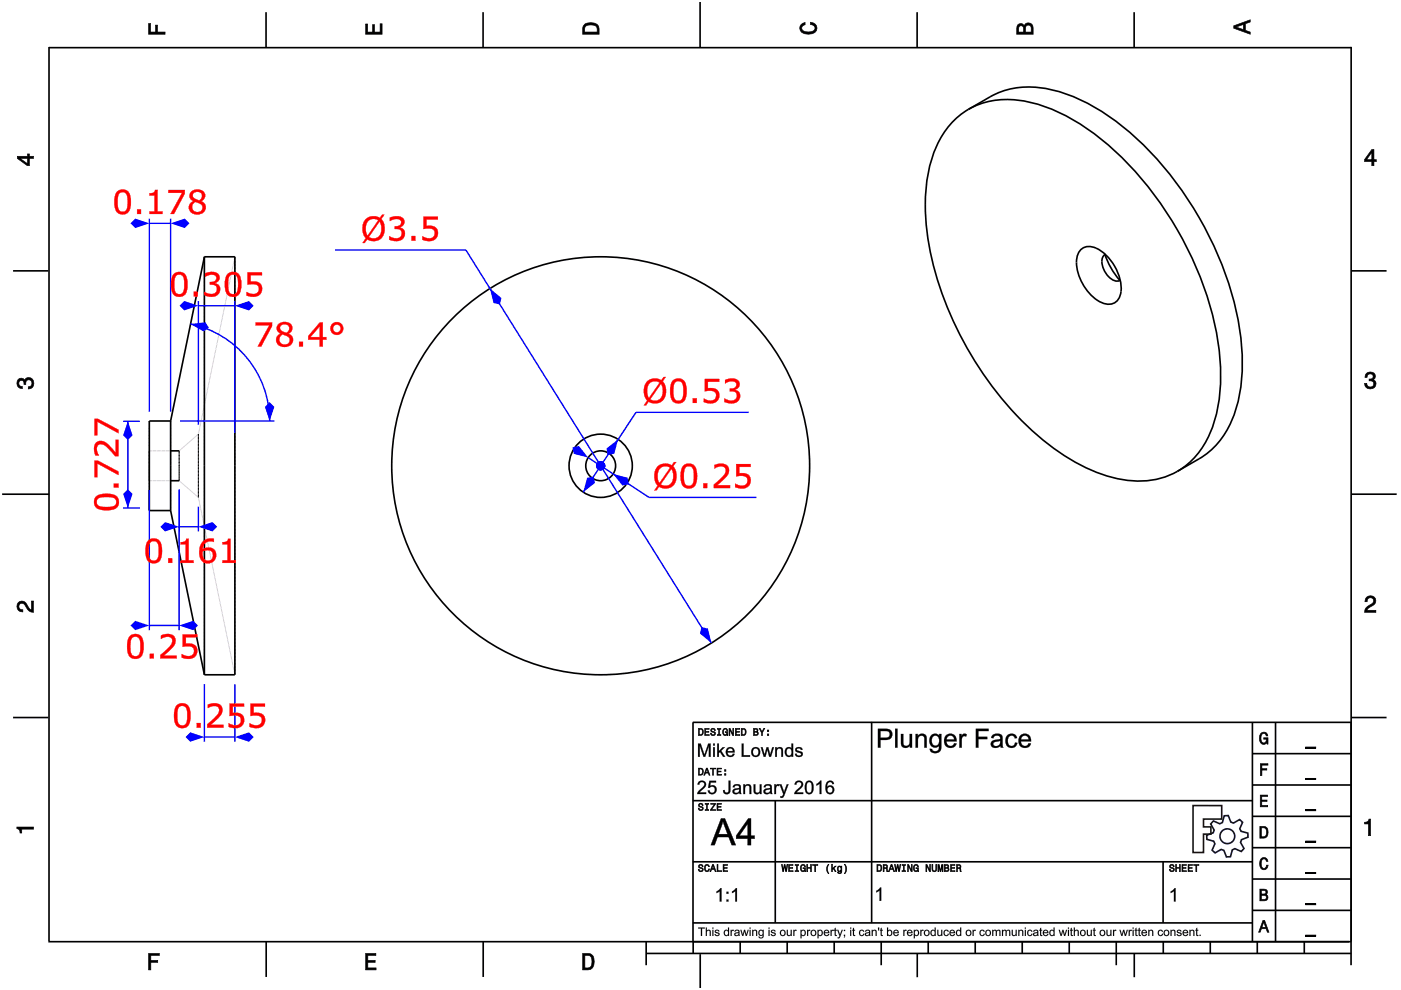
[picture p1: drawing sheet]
<svg xmlns="http://www.w3.org/2000/svg" width="297mm" height="210mm" viewBox="0 0 297 210" stroke-linecap="round" stroke-linejoin="round" font-family="sans-serif">
<g fill="none" stroke="#000" stroke-width=".35">
<path d="M10.4 10v189.5M10.4 10.1h276.1M56.4 2.6v7.5M102.4 2.6v7.5M148.4 .4v9.7M194.4 2.6v7.5M240.5 2.6v7.5M286.5 9.9v189.6M205.4 23.2a18.2 18.2 0 0 0-8.1 11.5 44.8 44.8 0 0 0 1.1 23.4 72.7 72.7 0 0 0 24.3 36.4 33.4 33.4 0 0 0 17.8 7.5 16.4 16.4 0 0 0 9.2-2.1M205.4 23.2a18.2 18.2 0 0 1 14.2-1.2 45.4 45.4 0 0 1 19.7 12.8 72 72 0 0 1 19.3 40.1 32.8 32.8 0 0 1-2.9 18.7 16.3 16.3 0 0 1-6 6.3M205.4 23.2l4.5-2.7a18.2 18.2 0 0 1 14.2-1.2 45.4 45.4 0 0 1 19.8 12.9 72 72 0 0 1 19.2 40 32.8 32.8 0 0 1-2.8 18.8 16.3 16.3 0 0 1-6.1 6.3l-4.5 2.6M2.8 57.4h7.4"/>
<path d="M43.3 54.4h6.5v88.7h-6.5M43.3 54.4v88.7M43.3 54.4l-7.1 34.9M229.2 52.9a3.3 3.3 0 0 1 4.3 .3 10.3 10.3 0 0 1 4.2 8.6 2.72 2.72 0 0 1-4.2 2.3 10.1 10.1 0 0 1-5.2-9.3l.2-.8zM234.2 53.8a16.1 16.1 0 0 0 3.2 5.7M234.3 54a2.79 2.79 0 0 0 0 3.6 2.79 2.79 0 0 0 3.1 1.9M234.3 54h.1M237.5 59.4l-.1 .1M286.5 57.4h7.5M36.2 89.3h-4.5v19h4.5M36.2 89.3v19M36.2 95.6h1.8"/>
<path d="M.5 104.8h9.9M36.2 101.9h1.8M36.2 108.3l7.1 34.8M286.5 104.8h9.6M2.8 152.1h7.4M286.5 152.1h7.5M10.2 199.7h275.8M56.4 199.7v7.4M102.4 199.7v7.4M137 199.7v4.9M147 199.7v2.5M156.9 199.7v2.5"/>
<path d="M166.9 199.7v2.5M176.9 199.7v2.5M186.8 199.7v4.9M196.8 199.7v2.5M206.8 199.7v2.5M216.7 199.7v2.5M226.7 199.7v2.5M236.7 199.7v4.9M246.6 199.7v2.5M256.6 199.7v2.5M266.6 199.7v2.5M276.5 199.7v2.5"/>
<path d="M286.5 199.7v4.9M137 202.2h149.5M148.5 202.3v7.2M194.5 202.1v5.1M240.5 202.1v5.1"/>
<circle cx="127.4" cy="98.8" r="44.3"/>
<circle cx="127.4" cy="98.8" r="3.2"/>
<circle cx="127.4" cy="98.8" r="6.7"/>
</g>
<g fill="#000">
<path d="M31.5 5h.4v1.8h1.1v-1.5h.4v1.5h1.6v.5h-3.5z" fill-rule="evenodd"/>
<path d="M77.5 5.1h.4v1.7h1.1v-1.6h.4v1.6h1.2v-1.8h.4v2.3h-3.5z" fill-rule="evenodd"/>
<path d="M124 5.1a2.18 2.18 0 0 0-.5 2.2h3.5v-1.2a1.42 1.42 0 0 0-1.7-1.3zM124.3 5.5a2.13 2.13 0 0 1 2.2 .3l.1 1h-2.6v-1z" fill-rule="evenodd"/>
<path d="M169.9 5.2l.8-.4v.4a.7 .7 0 0 0-.7 .6 .7 .7 0 0 0 .3 .8 1.69 1.69 0 0 0 2.5-.6 .9 .9 0 0 0-1-.8v-.5a1.24 1.24 0 0 1 1.4 1.1 1.24 1.24 0 0 1-1 1.4 2.22 2.22 0 0 1-2.5-.7l-.2-.5z" fill-rule="evenodd"/>
<path d="M215.8 5.3l-.2 .7v1.3h3.5v-1.4a.98 .98 0 0 0-.8-1 .98 .98 0 0 0-1.1 .6 .83 .83 0 0 0-1.4-.2zM216.1 5.6a.54 .54 0 0 1 .6-.1 .54 .54 0 0 1 .3 .6v.7h-1zM217.6 5.5a.62 .62 0 0 1 .7-.1 .62 .62 0 0 1 .3 .6v.8h-1.2z" fill-rule="evenodd"/>
<path d="M261.6 5.5v.5l3.5 1.3v-.5l-1.1-.4v-1.4l1.1-.3v-.5zM262.1 5.7l1.5-.5v1.1z" fill-rule="evenodd"/>
<path d="M3.7 33.1v.5l2.1 1.5h.4v-1.5h.9v-.5h-.9v-.5h-.4v.5zM4.3 33.6h1.5v1.1z" fill-rule="evenodd"/>
<path d="M290.8 31.7l-1.5 2.1v.5h1.5v.8h.5v-.8h.5v-.4h-.5v-2.2zM290.8 32.3v1.6h-1.1z" fill-rule="evenodd"/>
<path d="M3.8 80.5a.85 .85 0 0 1 1.4 .1 1.05 1.05 0 0 1 1.3-.5 1.05 1.05 0 0 1 .7 1.2 1.1 1.1 0 0 1-1.2 1.2v-.5a.71 .71 0 0 0 .8-1 .71 .71 0 0 0-1.3 0v.5h-.4a.61 .61 0 0 0-.3-.8 .61 .61 0 0 0-.8 .3 .61 .61 0 0 0 .2 .8l.5 .1v.5a1.15 1.15 0 0 1-1.1-.7 1.15 1.15 0 0 1 .2-1.2z" fill-rule="evenodd"/>
<path d="M289.7 79.2a1.07 1.07 0 0 1 1.3-.2 1.07 1.07 0 0 1 .5 1.2l-.3 .3a1.05 1.05 0 0 1 .5 1.3 1.05 1.05 0 0 1-1.2 .7 1.1 1.1 0 0 1-1.2-1.2h.5a.71 .71 0 0 0 1 .7 .71 .71 0 0 0 0-1.2h-.5v-.4a.61 .61 0 0 0 .8-.3 .61 .61 0 0 0-.3-.8 .61 .61 0 0 0-.8 .2l-.2 .5h-.4z" fill-rule="evenodd"/>
<path d="M3.9 127.8a1.21 1.21 0 0 1 2 .7l.3 .5 .5 .3v-1.9h.4v2.4a1.8 1.8 0 0 1-1.7-1.4 .71 .71 0 0 0-.9-.5 .71 .71 0 0 0-.5 .9 .71 .71 0 0 0 .8 .5v.4a1.18 1.18 0 0 1-1.1-.6 1.18 1.18 0 0 1 .2-1.3z" fill-rule="evenodd"/>
<path d="M289.7 126.6a1.17 1.17 0 0 1 1.9 .3 1.17 1.17 0 0 1-.9 1.7l-.6 .4-.3 .4h1.9v.4h-2.4a1.8 1.8 0 0 1 1.4-1.7 .71 .71 0 0 0 .5-.9 .71 .71 0 0 0-.8-.5 .71 .71 0 0 0-.5 .9h-.5z" fill-rule="evenodd"/>
<path d="M3.6 175.3h3.5v.5h-2.5v.8h-.3a.77 .77 0 0 0-.7-.9z" fill-rule="evenodd"/>
<path d="M289.3 174.3a.77 .77 0 0 0 .9-.6h.4v3.5h-.5v-2.5h-.8z" fill-rule="evenodd"/>
</g>
<g fill="#000">
<path d="M31.5 5v2.3h3.5v-.5l-1.7 .1 .1-1.6h-.4v1.6h-1.1v-1.9zM31.4 4.9h.6l-.1 1.9h1.1l-.1-1.5h.6l-.1 1.5 1.7-.1v.6h-3.7z"/>
<path d="M77.5 5.1v2.2h3.5v-2.3h-.4l.1 1.9h-1.4v-1.7h-.3l.1 1.7h-1.2v-1.8zM77.5 5h.5l-.1 1.8h1.1l-.1-1.6h.6l-.1 1.6h1.2l-.1-1.8h.6v2.3h-3.6z"/>
<path d="M124 5.1l-.4 .7-.1 1.5h3.5l-.1-1.7-.3-.5-1.3-.3zM123.9 5.1l.6-.3 .8-.1 .7 .1 .6 .3 .4 .4 .1 1.8h-3.6v-1.5zM124.2 5.4l1.1-.2 1 .2 .3 .3 .1 1.2h-2.8l.1-1.2zM124.3 5.5l-.3 .3v1h2.6l-.1-1-.2-.3-1-.2z"/>
<path d="M169.9 5.2l-.4 .8 .2 .5 .3 .4 .6 .3h1.6l.6-.3 .3-.4 .1-.5-.1-.5-.7-.6-.6-.2v.5l.8 .2 .3 .6-.1 .3-.8 .5h-1.2l-.5-.2-.3-.3v-.6l.4-.4 .3-.1v-.4zM169.8 5.1l1-.4v.6l-.4 .1-.4 .3 .1 .6 .7 .4h1.2l.4-.1 .4-.6-.2-.5-.8-.3v-.6l.7 .2 .7 .7 .1 .5-.1 .5-.4 .5-.6 .2h-1.6l-.6-.2-.4-.5-.1-.5z"/>
<path d="M215.8 5.3l-.2 .7v1.3h3.5l-.1-1.8-.6-.6-.4-.1-.5 .2-.3 .6-.5-.6-.6 .1zM215.7 5.2l.3-.2h.7l.5 .5v-.3l.5-.4 .8 .1 .5 .6 .1 1.8h-3.6v-1.3zM216 5.6l.5-.2 .4 .2 .2 1.3h-1.2zM216.1 5.6l-.1 1.2h1l-.1-1.2-.4-.1zM217.5 5.5l.5-.2 .5 .1 .2 1.5h-1.3zM217.6 5.5l-.2 1.3h1.2l-.1-1.3-.5-.2z"/>
<path d="M261.6 5.5v.5l3.5 1.3v-.5l-1.1-.3v-1.5l1.1-.3v-.5zM261.5 5.4l3.6-1.3v.6l-1.1 .3v1.4l1.1 .4v.6l-3.6-1.4zM261.9 5.7l1.8-.6v1.3zM262.1 5.7l1.5 .6v-1.1l-1.5 .6z"/>
<path d="M3.7 33.1v.5l2.1 1.5h.4v-1.6l.9 .1v-.5l-.9 .1v-.6h-.4l.1 .6zM3.6 33.1h2.2v-.5h.5l-.1 .5h1v.6l-1-.1 .1 1.6h-.5l-2.2-1.6zM4.1 33.5h1.8v1.3zM4.3 33.5l1.5 1.2v-1.1l-1.5 .1z"/>
<path d="M290.8 31.7l-1.5 2.1v.5l1.6-.1-.1 .9h.5l-.1-.9 .6 .1v-.4h-.6l.1-2.2zM290.8 31.6h.6l-.1 2.3 .6-.1v.5h-.6l.1 .9h-.6v-.9h-1.5v-.5zM290.9 32.1v1.8h-1.3zM290.8 32.3h.1l-1.1 1.6-.1-.1 1.1 .1z"/>
<path d="M3.8 80.5l-.2 .8 .1 .4 .5 .6 .5 .1v-.5l-.6-.1-.2-.5 .2-.5 .4-.2 .5 .2 .1 .7h.4l-.1-.6 .4-.4h.6l.2 .2 .2 .2v.7l-.4 .4h-.4v.5l.5-.1 .6-.6v-1l-.6-.7h-.7l-.4 .3-.2 .3-.2-.4-.5-.1zM3.8 80.4l.7-.3 .5 .1 .2 .4 .1-.3 .5-.3 .8 .1 .6 .6v1.1l-.7 .7h-.6v-.5h.4l.4-.4-.1-.9-.8-.1-.3 .4v.6h-.5v-.8l-.5-.1-.4 .1-.1 .5 .2 .5 .6 .1v.6l-.6-.1-.6-.6-.1-.5z"/>
<path d="M289.7 79.2l-.3 .8h.4v-.3l.4-.4 .8 .1 .2 .7-.4 .3h-.5v.4l.8 .1 .2 .5-.2 .5-.2 .2h-.7l-.3-.2-.1-.6h-.5l.1 .5 .6 .6h1l.4-.2 .4-.8-.2-.6-.5-.3 .4-.3v-.8l-.5-.5h-.5zM289.7 79.1l.8-.3 .9 .3 .2 .3v.9l-.4 .2 .5 .3 .1 .6-.3 .8-.5 .3h-1l-.7-.7v-.6h.5l.2 .7 .5 .2 .6-.2 .2-.5-.2-.5-.6-.2-.3 .1v-.5h.6l.3-.2-.1-.7-.8-.1-.3 .4v.4h-.6l.1-.6z"/>
<path d="M3.9 127.8l-.3 .8 .3 .8 .9 .3v-.4l-.6-.1-.3-.6 .2-.5 .5-.3 .7 .4 .9 1.4 .9 .2v-2.4h-.4v2l-.5-.3-.9-1.5-.7-.2zM3.8 127.7l.8-.3 .7 .2 .9 1.4 .5 .3-.1-1.9h.6v2.5l-1.1-.3-.9-1.4-.6-.3-.4 .2-.2 .5 .2 .5 .7 .1v.6l-.6-.1-.4-.2-.4-.9z"/>
<path d="M289.7 126.6l-.3 1h.5l.1-.7 .5-.2 .6 .2 .2 .4-.3 .7-1.4 .9-.3 .9h2.4v-.4l-2 .1 .4-.6 1.2-.7 .4-.8-.1-.5-.6-.5h-.9zM289.7 126.6l.9-.4 .8 .4 .3 .3 .1 .5-.2 .6-1.5 1-.3 .4 2-.1v.6h-2.5l.2-1 1.4-1 .3-.6-.2-.4-.5-.2-.5 .2-.1 .7h-.6l.1-.6z"/>
<path d="M3.6 175.3v.4l.5 .2 .2 .7h.3l-.1-.9 2.6 .1v-.5zM3.5 175.3h3.7v.6l-2.6-.1 .1 .9h-.5l-.1-.7-.6-.3z"/>
<path d="M289.3 174.3v.4l.9-.1-.1 2.6h.5v-3.5h-.4l-.2 .5zM289.3 174.3l.7-.1 .2-.6h.5v3.6h-.6v-2.5l-.8 .1z"/>
</g>
<g fill="none" stroke="#000" stroke-width=".21" stroke-dasharray=".2 .1" stroke-linecap="butt">
<path d="M43.3 54.4v88.7M49.8 54.4v88.7M31.7 98.8v-3.2M31.7 95.6v6.3M31.7 89.3v19M36.2 89.3v19M38 98.8v-3.2M38 95.6v6.3M42.1 98.8v-6.8M42.1 92v13.5M31.7 101.9v-3.1M38 101.9v-3.1"/>
<path d="M42.1 105.5v-6.7"/>
</g>
<path d="M49.8 54.4l-7.7 37.6-4.1 3.6M31.7 95.6h4.5M31.7 101.9h4.5M38 101.9l4.1 3.6 7.7 37.6" fill="none" stroke="#000" stroke-width=".21"/>
<path d="M43.3 145.1v12.2M43.3 156.3h6.5M49.8 145.1v12.2" fill="none" stroke="#00f" stroke-width=".3"/>
<g fill="#00f">
<path d="M40.3 155.3l3 1-3 1-1-1z"/>
<path d="M49.8 156.3l3-1 1 1-1 1z"/>
</g>
<g fill="#f00">
<path d="M37.6 149.5a1.69 1.69 0 0 1 1.8-.3 1.69 1.69 0 0 1 .9 1.6 3.9 3.9 0 0 1-.6 3.2 1.69 1.69 0 0 1-1.8 .3 1.69 1.69 0 0 1-.9-1.6 4 4 0 0 1 .6-3.2zM38 149.9a4.5 4.5 0 0 0 0 3.7 1.03 1.03 0 0 0 1.2 .1 1.03 1.03 0 0 0 .5-1.1v-.9a1.73 1.73 0 0 0-.8-2zM41.7 153.3h.8v1h-.8zM44.1 149.4a2.34 2.34 0 0 1 3 .5 2.63 2.63 0 0 1-1.3 2.8l-1.1 1h2.7v.6h-3.5v-.7l1-.9a3.1 3.1 0 0 0 1.5-2.4 1.53 1.53 0 0 0-2.3-.2zM48.7 149.2h3v.6h-2.4v1.3a1.78 1.78 0 0 1 2.5 1.8 1.96 1.96 0 0 1-2.9 1.3l-.4-.1v-.7l.2 .1a1.44 1.44 0 0 0 2.4-.7 1.2 1.2 0 0 0-1.7-1.1l-.7 .1zM53.1 149.2h3.1v.6h-2.4v1.3a1.78 1.78 0 0 1 2.4 1.8 1.96 1.96 0 0 1-2.9 1.3l-.4-.1v-.7l.3 .1a1.44 1.44 0 0 0 2.3-.7 1.2 1.2 0 0 0-1.7-1.1l-.7 .1z"/>
<path d="M37.5 149.4a1.72 1.72 0 0 1 1.9-.2 1.72 1.72 0 0 1 1 1.6 4 4 0 0 1-.6 3.2 1.8 1.8 0 0 1-2.1 .2 1.8 1.8 0 0 1-.8-1.9l.1-1.9zM37.6 149.5a4.2 4.2 0 0 0 0 4.5 1.74 1.74 0 0 0 2 .1 1.74 1.74 0 0 0 .8-1.8 2.95 2.95 0 0 0-1-3l-.3-.1a1.73 1.73 0 0 0-1.5 .3zM38 149.9a4 4 0 0 0 .1 3.8 1 1 0 0 0 1.1-.1 1 1 0 0 0 .4-1l.1-1.5a1.06 1.06 0 0 0-.4-1.2 1.06 1.06 0 0 0-1.3 0zM38 149.9a.96 .96 0 0 1 1.5 .3l.2 1.5-.2 1.6a.93 .93 0 0 1-.9 .6 .93 .93 0 0 1-.8-.6l-.2-.7v-1.5l.1-.7zM41.7 153.3h.9v1h-.9zM41.7 153.3v1h.8v-1zM44 149.4h.1a2.37 2.37 0 0 1 3 .5 1.66 1.66 0 0 1-.2 1.6l-.7 .9-1.5 1.3h2.7v.6h-3.5v-.8l1-.8a3 3 0 0 0 1.5-2.4 1.5 1.5 0 0 0-2.3-.1zM44.1 149.4v.7a1.79 1.79 0 0 1 2.3 0 2.06 2.06 0 0 1-1.1 2.2l-1.4 1.3v.7h3.5v-.6h-2.8a6.2 6.2 0 0 0 2.5-3 1.61 1.61 0 0 0-2.4-1.5zM48.7 149.2h3.1v.6h-2.5v1.3a1.73 1.73 0 0 1 2 .5 1.73 1.73 0 0 1 .3 2 2.4 2.4 0 0 1-3.2 .5v-.8a2.37 2.37 0 0 0 2.4 .2 1.02 1.02 0 0 0-.3-1.7l-.8-.1-1 .2zM48.7 149.2v2.6l1.2-.1 .8 .2a.9 .9 0 0 1 .4 1.1l-.2 .3a1.71 1.71 0 0 1-2.4 .1v.7h.2a2.65 2.65 0 0 0 2.6-.2 1.77 1.77 0 0 0-.1-2.5l-.8-.2h-1.1v-1.4h2.4v-.6zM53.1 149.2h3.1v.6h-2.4v1.3a1.73 1.73 0 0 1 2 .5 1.73 1.73 0 0 1 .2 2 2.4 2.4 0 0 1-3.1 .5v-.8a2.37 2.37 0 0 0 2.3 .2 1.02 1.02 0 0 0-.3-1.7l-.7-.1-1.1 .2zM53.1 149.2v2.6l1.3-.1 .8 .2a.9 .9 0 0 1 .3 1.1l-.1 .3a1.71 1.71 0 0 1-2.4 .1l-.1 .7h.2a2.65 2.65 0 0 0 2.6-.2 1.77 1.77 0 0 0-.1-2.5l-.8-.2h-1.1v-1.4h2.5v-.6z"/>
</g>
<path d="M31.7 46.4v40.9M31.7 47.4h4.5M36.2 46.4v40.9" fill="none" stroke="#00f" stroke-width=".3"/>
<g fill="#00f">
<path d="M36.2 47.4l3-1 1 1-1 1z"/>
<path d="M28.7 46.4l3 1-3 1-1-1z"/>
</g>
<g fill="#f00">
<path d="M24.9 40.5a1.69 1.69 0 0 1 1.8-.2 1.69 1.69 0 0 1 1 1.6 3.9 3.9 0 0 1-.6 3.2 1.69 1.69 0 0 1-1.8 .2 1.69 1.69 0 0 1-1-1.5 4 4 0 0 1 .6-3.3zM25.3 41a4.5 4.5 0 0 0 0 3.7 1.03 1.03 0 0 0 1.2 .1 1.03 1.03 0 0 0 .5-1.1l.1-.9a1.73 1.73 0 0 0-.9-2zM29.1 44.4h.8v1h-.8zM31.7 41a.98 .98 0 0 0 1.2-.7h.5v4.5h1v.6h-2.7v-.6h1.1v-3.4h-1.1zM35.7 40.3h3.5v.7l-2.3 4.4h-.7l2.4-4.5h-2.9zM40.4 40.8a1.86 1.86 0 0 1 3.1 .4 1.37 1.37 0 0 1-.8 1.5 1.46 1.46 0 0 1 .9 1.8 1.46 1.46 0 0 1-1.8 1 1.49 1.49 0 0 1-1.7-1.1 1.49 1.49 0 0 1 .9-1.8 1.19 1.19 0 0 1-.6-1.8zM41 41a1.08 1.08 0 0 0 1.1 1.4 .94 .94 0 0 0 .7-1.3 .94 .94 0 0 0-1.5-.3zM41 43.1a1.09 1.09 0 0 0 .5 1.8 1.09 1.09 0 0 0 1.4-1.3l-.4-.3-.7-.4a.44 .44 0 0 0-.8 .2z"/>
<path d="M24.9 40.5a1.72 1.72 0 0 1 1.8-.2 1.72 1.72 0 0 1 1 1.6 4 4 0 0 1-.6 3.2 1.8 1.8 0 0 1-2.1 .1 1.8 1.8 0 0 1-.8-1.9l.2-1.9zM24.9 40.6a4.2 4.2 0 0 0 0 4.5 1.74 1.74 0 0 0 2 .1 1.74 1.74 0 0 0 .8-1.9 2.95 2.95 0 0 0-.9-2.9l-.4-.1a1.73 1.73 0 0 0-1.5 .3zM25.4 41a4 4 0 0 0 .1 3.7 1 1 0 0 0 1.1 0 1 1 0 0 0 .4-1v-1.5a1.06 1.06 0 0 0-.4-1.2 1.06 1.06 0 0 0-1.2 0zM25.3 41a.96 .96 0 0 1 1.6 .3l.2 1.5-.2 1.6a.93 .93 0 0 1-.9 .5 .93 .93 0 0 1-.9-.5l-.2-.7v-1.5l.1-.7zM29 44.4h.9v1h-.9zM29.1 44.4v1h.8v-1zM31.7 40.9l.8-.1 .3-.6h.6v4.6h1.1v.6h-2.8v-.6h1.1v-3.4l-1.1 .1zM31.7 41v.4h1.1v3.5l-1.1-.1v.6h2.7v-.6l-1 .1v-4.6h-.5a.79 .79 0 0 1-1.1 .7zM35.7 40.3h3.5v.8l-2.3 4.3h-.8l2.5-4.5h-2.9zM35.7 40.3v.6l3-.1-2.5 4.5 .7 .1 2.3-4.4v-.7zM40.4 40.7a1.89 1.89 0 0 1 3.1 .5 1.28 1.28 0 0 1-.8 1.5 1.43 1.43 0 0 1 1 1.6 1.43 1.43 0 0 1-1.5 1.2 1.59 1.59 0 0 1-1.9-.6 1.59 1.59 0 0 1 .1-1.9l.6-.4a1.18 1.18 0 0 1-.6-1.9zM40.5 40.8a1.26 1.26 0 0 0 .5 1.9 1.45 1.45 0 0 0-.9 1.7 1.45 1.45 0 0 0 1.7 1 1.46 1.46 0 0 0 1.8-1 1.46 1.46 0 0 0-1-1.8 1.28 1.28 0 0 0 .8-1.6 1.28 1.28 0 0 0-1.6-.8l-.6 .1zM41 41l-.1 .4 .1 .4 .4 .4 .8 .3a.97 .97 0 0 0 .5-1.5 .97 .97 0 0 0-1.5-.1zM41.1 40.8a1.03 1.03 0 0 1 1.6 .2 1.03 1.03 0 0 1-.5 1.5l-.8-.3a.78 .78 0 0 1-.3-1.4zM41.1 43.1a1.06 1.06 0 0 0 .4 1.8 1.06 1.06 0 0 0 1.3-1.2l-.5-.6-.9-.3zM41 43.1l.4-.3 .4 .1a1.09 1.09 0 0 1 1 .6 1.09 1.09 0 0 1-.1 1.2 1.17 1.17 0 0 1-1.7 0 1.17 1.17 0 0 1 0-1.6z"/>
</g>
<path d="M26.1 89.3h3.6M27.1 89.3v18.4M26.1 107.7h3.6" fill="none" stroke="#00f" stroke-width=".3"/>
<g fill="#00f">
<path d="M27.1 103.7l1 1-1 3-1-3z"/>
<path d="M27.1 89.3l1 3-1 1-1-1z"/>
</g>
<g fill="#f00">
<path d="M20.3 105.3a4.2 4.2 0 0 1 4.6 .1 1.69 1.69 0 0 1 .2 1.8 1.69 1.69 0 0 1-1.6 .9 4 4 0 0 1-3.2-.6 1.8 1.8 0 0 1 0-2.2zM20.7 105.8a1.03 1.03 0 0 0-.1 1.2 1.03 1.03 0 0 0 1.1 .5h.9a1.75 1.75 0 0 0 2-.8 1.12 1.12 0 0 0-1.4-1.3h-.6a2.63 2.63 0 0 0-1.9 .4zM24.1 102.5h1v.9h-1zM20 97.7h.8l4.3 2.3v.7l-4.5-2.4v2.9h-.6zM20.3 93.9a2.1 2.1 0 0 1 3.1 .8l1.1 1.3v-2.7h.6v3.4h-.7l-.8-.9a3.1 3.1 0 0 0-2.5-1.6 1.53 1.53 0 0 0-.1 2.3l-.7 .1a2.78 2.78 0 0 1 0-2.7zM20 88.8h.8l4.3 2.3v.7l-4.5-2.4v2.9h-.6z"/>
<path d="M20.3 105.3a4.2 4.2 0 0 1 4.6 0 1.8 1.8 0 0 1 .1 2.1 1.8 1.8 0 0 1-1.9 .8 2.98 2.98 0 0 1-3-1 1.9 1.9 0 0 1 .2-1.9zM20.3 105.4a1.65 1.65 0 0 0-.2 1.7 1.65 1.65 0 0 0 1.5 1 4 4 0 0 0 3.2-.6 1.74 1.74 0 0 0 .1-2 1.74 1.74 0 0 0-1.8-.8l-1.9 .2zM20.8 105.8a.99 .99 0 0 0-.1 1.1 .99 .99 0 0 0 1 .5l1.5 .1a1.05 1.05 0 0 0 1.2-.5 1.05 1.05 0 0 0-.1-1.3 4.6 4.6 0 0 0-3.5 .1zM20.7 105.8l.5-.3 .7-.1h1.6l.6 .2a.93 .93 0 0 1 .6 .8 .93 .93 0 0 1-.6 .9l-1.5 .2-1.6-.2a.94 .94 0 0 1-.3-1.5zM24.1 102.5h1v.9h-1zM24.1 102.5v.9h1v-.9zM20 97.7h.8l4.3 2.3v.8l-4.5-2.5 .1 2.9h-.7zM20 97.7v3.5h.6v-3l4.5 2.5v-.7l-4.3-2.3zM20.3 93.9a1.58 1.58 0 0 1 2-.1l.9 .7 1.3 1.5v-2.8h.6v3.5h-.7l-.8-.9a3 3 0 0 0-2.5-1.6 1.5 1.5 0 0 0-.1 2.3l-.8 .1a2.81 2.81 0 0 1 .1-2.7zM20.3 93.9a2.92 2.92 0 0 0 0 2.7l.7-.1a1.79 1.79 0 0 1-.1-2.2 2.06 2.06 0 0 1 2.3 1l1.2 1.4h.7v-3.4h-.6l.1 2.8a6.2 6.2 0 0 0-3.1-2.6l-.7 .1zM20 88.8h.8l4.3 2.3v.8l-4.5-2.5 .1 2.9h-.7zM20 88.8v3.5h.6v-3l4.5 2.5v-.7l-4.3-2.3z"/>
</g>
<path d="M40.4 68.7a21 21 0 0 1 16.8 20.6M38.2 89.3h20" fill="none" stroke="#00f" stroke-width=".3"/>
<g fill="#00f">
<path d="M40.4 68.7l3.1-.4 .8 1.2-1.2 .8z"/>
<path d="M57.2 85.3l1 1-1 3-1-3z"/>
</g>
<g fill="#f00">
<path d="M54.2 68.4h3.5v.7l-2.3 4.4h-.7l2.4-4.5h-2.9zM58.9 68.8a1.86 1.86 0 0 1 3.1 .5 1.37 1.37 0 0 1-.8 1.5 1.46 1.46 0 0 1 .9 1.8 1.46 1.46 0 0 1-1.8 1 1.49 1.49 0 0 1-1.7-1.1 1.49 1.49 0 0 1 .9-1.8 1.19 1.19 0 0 1-.6-1.9zM59.5 69.1a1.08 1.08 0 0 0 1.1 1.4 .94 .94 0 0 0 .7-1.3 .94 .94 0 0 0-1.5-.3zM59.5 71.2a1.09 1.09 0 0 0 .5 1.8 1.09 1.09 0 0 0 1.4-1.3l-.4-.4-.7-.3a.44 .44 0 0 0-.8 .2zM63.4 72.5h.8v1h-.8zM67.8 68.4h.6v3.1h.8v.5h-.8v1.5h-.6v-1.5h-2.4v-.8zM67.8 69.2l-2 2.3h2zM70 69.6a1.4 1.4 0 0 1 2.8 0 1.4 1.4 0 0 1-2.8 0zM70.6 69.6a.82 .82 0 0 0 1.6 0 .82 .82 0 0 0-1.6 0z"/>
<path d="M54.2 68.3h3.5v.8l-2.3 4.4h-.8l2.5-4.5h-2.9zM54.2 68.4v.6l3-.1-2.5 4.5 .7 .1 2.3-4.4v-.7zM58.9 68.8a1.89 1.89 0 0 1 3.1 .5 1.28 1.28 0 0 1-.8 1.4v.1a1.43 1.43 0 0 1 1 1.6 1.43 1.43 0 0 1-1.5 1.2 1.59 1.59 0 0 1-1.9-.6 1.59 1.59 0 0 1 .1-2l.6-.3a1.18 1.18 0 0 1-.6-1.9zM59 68.9a1.26 1.26 0 0 0 .5 1.9 1.45 1.45 0 0 0-.9 1.7 1.45 1.45 0 0 0 1.7 1 1.46 1.46 0 0 0 1.8-1 1.46 1.46 0 0 0-1-1.8 1.28 1.28 0 0 0 .8-1.6 1.28 1.28 0 0 0-1.6-.8l-.6 .1zM59.5 69.1l-.1 .4 .1 .4 .4 .4 .8 .3a.97 .97 0 0 0 .5-1.5 .97 .97 0 0 0-1.5-.1zM59.6 68.9a1.03 1.03 0 0 1 1.6 .2 1.03 1.03 0 0 1-.5 1.5l-.8-.3a.78 .78 0 0 1-.3-1.4zM59.6 71.2a1.06 1.06 0 0 0 .4 1.8 1.06 1.06 0 0 0 1.3-1.2l-.5-.6-.9-.3zM59.5 71.2l.4-.3 .4 .1a1.09 1.09 0 0 1 1 .6 1.09 1.09 0 0 1-.1 1.2 1.17 1.17 0 0 1-1.7 0 1.17 1.17 0 0 1 0-1.6zM63.4 72.4h.9v1.1h-.9zM63.4 72.5v1h.8v-1zM67.8 68.3h.7l-.1 3.2 .8-.1v.7l-.8-.1 .1 1.5h-.8l.1-1.5-2.5 .1v-.9zM67.8 68.4l-2.4 2.8v.8h2.4v1.5h.6v-1.5h.8v-.5h-.8v-3.1zM67.7 69.2l-1.9 2.3h2zM67.8 69.1v2.4h-2.1zM70 69.6a1.4 1.4 0 0 1 2.8 0 1.4 1.4 0 0 1-2.8 0zM70.1 69.6a1.34 1.34 0 0 0 2.6 0 1.34 1.34 0 0 0-2.6 0zM70.6 69.6a.8 .8 0 0 0 1.6 0 .8 .8 0 0 0-1.6 0zM70.6 69.6a.85 .85 0 0 1 1.7 0 .85 .85 0 0 1-1.7 0z"/>
</g>
<path d="M31.7 103.9v29.7M38 103.9v29.7M31.7 132.6h6.3" fill="none" stroke="#00f" stroke-width=".3"/>
<g fill="#00f">
<path d="M28.7 131.6l3 1-3 1-1-1z"/>
<path d="M38 132.6l3-1 1 1-1 1z"/>
</g>
<g fill="#f00">
<path d="M27.6 134.8a1.69 1.69 0 0 1 1.8-.2 1.69 1.69 0 0 1 1 1.5 3.9 3.9 0 0 1-.6 3.2 1.69 1.69 0 0 1-1.8 .3 1.69 1.69 0 0 1-1-1.6 4 4 0 0 1 .6-3.2zM28 135.2a4.5 4.5 0 0 0 0 3.7 1.03 1.03 0 0 0 1.2 .1 1.03 1.03 0 0 0 .5-1l.1-.9a1.73 1.73 0 0 0-.9-2.1zM31.8 138.6h.8v1h-.8zM34.1 134.7a2.34 2.34 0 0 1 3 .5 2.63 2.63 0 0 1-1.3 2.9l-1.1 .9h2.7v.6h-3.4v-.7l1-.8a3.1 3.1 0 0 0 1.5-2.5 1.53 1.53 0 0 0-2.3-.1zM38.7 134.5h3.1v.6h-2.4v1.4a1.78 1.78 0 0 1 2.4 1.7 1.96 1.96 0 0 1-2.9 1.4l-.4-.2v-.7l.3 .1a1.44 1.44 0 0 0 2.3-.6 1.2 1.2 0 0 0-1.7-1.2l-.7 .1z"/>
<path d="M27.6 134.8a1.72 1.72 0 0 1 1.8-.3 1.72 1.72 0 0 1 1 1.6 4 4 0 0 1-.6 3.3 1.8 1.8 0 0 1-2.1 .1 1.8 1.8 0 0 1-.8-1.9l.2-1.9zM27.6 134.8a4.2 4.2 0 0 0 0 4.5 1.74 1.74 0 0 0 2 .1 1.74 1.74 0 0 0 .8-1.8 2.95 2.95 0 0 0-.9-3l-.4-.1a1.73 1.73 0 0 0-1.5 .3zM28.1 135.2a4 4 0 0 0 .1 3.8 1 1 0 0 0 1.1 0 1 1 0 0 0 .4-1v-1.6a1.06 1.06 0 0 0-.4-1.2 1.06 1.06 0 0 0-1.2 0zM28 135.2a.96 .96 0 0 1 1.6 .3l.2 1.6-.2 1.5a.93 .93 0 0 1-.9 .6 .93 .93 0 0 1-.9-.6l-.2-.6v-1.5l.1-.8zM31.7 138.6h.9v1h-.9zM31.8 138.6v1h.8v-1zM34.1 134.7a2.37 2.37 0 0 1 3 .5 1.66 1.66 0 0 1-.2 1.6l-.7 .9-1.5 1.3h2.8v.6h-3.5v-.7l.9-.9a3 3 0 0 0 1.6-2.4 1.5 1.5 0 0 0-2.3-.1zM34.1 134.7l.1 .8a1.79 1.79 0 0 1 2.2-.1 2.06 2.06 0 0 1-1 2.3l-1.4 1.2v.7h3.4v-.6h-2.8a6.2 6.2 0 0 0 2.6-3 1.61 1.61 0 0 0-2.4-1.4zM38.7 134.5h3.1v.7l-2.4-.1v1.4a1.73 1.73 0 0 1 2 .4 1.73 1.73 0 0 1 .2 2 2.4 2.4 0 0 1-3.1 .5v-.7a2.37 2.37 0 0 0 2.3 .1 1.02 1.02 0 0 0-.3-1.7l-.7-.1-1.1 .2zM38.7 134.5v2.6l1.3-.1 .8 .2a.9 .9 0 0 1 .3 1.1l-.1 .4a1.71 1.71 0 0 1-2.4 0l-.1 .7 .2 .1a2.65 2.65 0 0 0 2.7-.3 1.77 1.77 0 0 0-.1-2.4l-.8-.3h-1.1v-1.4h2.4v-.6z"/>
</g>
<path d="M38 103.7v9M38 111.7h4.1M42.1 107.4v5.3" fill="none" stroke="#00f" stroke-width=".3"/>
<g fill="#00f">
<path d="M42.1 111.7l3-1 1 1-1 1z"/>
<path d="M35 110.7l3 1-3 1-1-1z"/>
</g>
<g fill="#f00">
<path d="M31.5 114.5a1.69 1.69 0 0 1 1.8-.2 1.69 1.69 0 0 1 1 1.5 3.9 3.9 0 0 1-.6 3.3 1.69 1.69 0 0 1-1.8 .2 1.69 1.69 0 0 1-1-1.5 4 4 0 0 1 .6-3.3zM31.9 115a4.5 4.5 0 0 0 0 3.6 1.03 1.03 0 0 0 1.2 .2 1.03 1.03 0 0 0 .5-1.1l.1-.9a1.73 1.73 0 0 0-.9-2.1zM35.7 118.4h.8v.9h-.8zM38.3 115a.98 .98 0 0 0 1.2-.8h.5v4.6h1v.5h-2.7v-.5h1.1v-3.4h-1.1zM43.1 114.7a2.58 2.58 0 0 1 2.2-.5v.7a1.69 1.69 0 0 0-2.3 1.6 1.76 1.76 0 0 1 2.6 .3 1.76 1.76 0 0 1-.8 2.6 1.76 1.76 0 0 1-2.4-1.2l-.1-.5a3.5 3.5 0 0 1 .8-3zM43 116.9a1.37 1.37 0 0 0 .2 1.5 1.37 1.37 0 0 0 1.5 .4 1.2 1.2 0 0 0 .3-1.7 1.2 1.2 0 0 0-1.7-.3zM47.2 115a.98 .98 0 0 0 1.1-.8h.6v4.6h1v.5h-2.7v-.5h1v-3.4h-1z"/>
<path d="M31.5 114.5a1.72 1.72 0 0 1 1.8-.2 1.72 1.72 0 0 1 1 1.5 4 4 0 0 1-.6 3.3 1.8 1.8 0 0 1-2.1 .1 1.8 1.8 0 0 1-.8-1.9l.2-1.9zM31.5 114.6a4.2 4.2 0 0 0 0 4.5 1.74 1.74 0 0 0 2 .1 1.74 1.74 0 0 0 .8-1.9 2.95 2.95 0 0 0-.9-2.9l-.4-.2a1.73 1.73 0 0 0-1.5 .4zM32 115a4 4 0 0 0 .1 3.7 1 1 0 0 0 1.1 0 1 1 0 0 0 .4-1v-1.5a1.06 1.06 0 0 0-.4-1.2 1.06 1.06 0 0 0-1.2 0zM31.9 114.9a.96 .96 0 0 1 1.6 .4l.2 1.5-.2 1.5a.93 .93 0 0 1-.9 .6 .93 .93 0 0 1-.9-.6l-.2-.6v-1.5l.1-.8zM35.6 118.3h.9v1.1h-.9zM35.7 118.4v.9h.8v-.9zM38.3 114.9l.8-.1 .3-.6h.6v4.6h1.1v.6h-2.8v-.6h1.1v-3.4l-1.1 .1zM38.3 115v.4h1.1v3.5l-1.1-.1v.5h2.7v-.5l-1 .1v-4.7h-.5a.79 .79 0 0 1-1.1 .8zM43 114.8a2.47 2.47 0 0 1 2.4-.6v.7a1.71 1.71 0 0 0-2.4 1.6l.7-.4a1.81 1.81 0 0 1 1.5 .3 1.53 1.53 0 0 1 .5 2 1.85 1.85 0 0 1-2.9 .6 3.6 3.6 0 0 1 0-4zM43.1 114.8a3.4 3.4 0 0 0-.1 4.3 1.72 1.72 0 0 0 2.4-.2 1.72 1.72 0 0 0-.1-2.4 1.72 1.72 0 0 0-2.3 0h-.1a1.7 1.7 0 0 1 2.4-1.6v-.7h-.1a2.59 2.59 0 0 0-2.1 .6zM43 116.9a1.37 1.37 0 0 0 1.4 1.9 1.21 1.21 0 0 0 .3-2l-.9-.1zM42.9 116.9a1.34 1.34 0 0 1 1.4-.3 1.34 1.34 0 0 1 .9 1.1 1.07 1.07 0 0 1-.6 1.1 1.07 1.07 0 0 1-1.2-.2h-.1a2.33 2.33 0 0 1-.4-1.7zM47.1 114.9l.9-.1 .3-.6h.6v4.6h1v.6h-2.8v-.6h1.1v-3.4l-1.1 .1zM47.2 115v.4h1.1v3.5l-1.1-.1v.5h2.7v-.5l-1.1 .1 .1-4.7h-.6a.79 .79 0 0 1-1 .8z"/>
</g>
<circle cx="127.4" cy="98.8" r=".5" fill="#00f"/>
<path d="M126.4 98.8a1 1 0 0 1 2 0 1 1 0 0 1-2 0z" fill="#00f"/>
<path d="M98.8 53l52 83.3" fill="none" stroke="#00f" stroke-width=".3"/>
<g fill="#00f">
<path d="M103.9 61.2l2.4 2-.3 1.4-1.4-.4z"/>
<path d="M148.7 133l1.4 .3 .7 3-2.4-2z"/>
</g>
<path d="M71 53h27.8" fill="none" stroke="#00f" stroke-width=".3"/>
<g fill="#f00">
<path d="M77.5 46.5a2.52 2.52 0 0 1 3-.3l.5-.7h.5l-.7 .9a3 3 0 0 1-.6 4.5 2.61 2.61 0 0 1-2.3-.2l-.6 .8h-.4l.7-1a3.3 3.3 0 0 1-.1-4zM78.2 46.8a2.77 2.77 0 0 0-.3 3.2l2.3-3.3a1.7 1.7 0 0 0-2 .1zM80.5 47l-2.3 3.2a1.71 1.71 0 0 0 1.9 .1 1.71 1.71 0 0 0 .8-1.8l-.1-.9zM82.7 46.2a2.21 2.21 0 0 1 3 .5 1.24 1.24 0 0 1-.9 1.5 1.49 1.49 0 0 1 1 1.8 1.49 1.49 0 0 1-1.8 1.1l-1.5-.3 .1-.7a1.63 1.63 0 0 0 2.5-.3 .94 .94 0 0 0-.2-1 .94 .94 0 0 0-.9-.3h-.3v-.5a.96 .96 0 0 0 1-.2 .96 .96 0 0 0 .3-1 1.79 1.79 0 0 0-2.3 .1zM87.2 50h.9v1h-.9zM89.8 45.9h3v.6h-2.4v1.4a1.78 1.78 0 0 1 2.4 1.7 1.96 1.96 0 0 1-2.8 1.4l-.4-.2v-.7l.2 .1a1.44 1.44 0 0 0 2.4-.6 1.2 1.2 0 0 0-1.8-1.1l-.6 .1z"/>
<path d="M77.5 46.5a2.54 2.54 0 0 1 3.1-.3l.4-.7h.5l-.7 .9a2.44 2.44 0 0 1 .8 2.1l-.2 1.1-.5 .8a2.31 2.31 0 0 1-2.4 .7l-.6-.4-.6 .8h-.5l.8-1a2.44 2.44 0 0 1-.8-2l.2-1.1zM77.5 46.5a3.4 3.4 0 0 0 .1 4l-.7 1h.4l.5-.8a2.41 2.41 0 0 0 2.8 0 2.41 2.41 0 0 0 .9-2.5 2.81 2.81 0 0 0-.7-1.8l.7-.9h-.5l-.4 .8a2.56 2.56 0 0 0-3.1 .2zM78 46.9a3.2 3.2 0 0 0-.1 3.1l2.3-3.2a1.72 1.72 0 0 0-2.2 .1zM78.1 46.8a1.64 1.64 0 0 1 2.1-.1l-2.3 3.3a2.84 2.84 0 0 1 .2-3.2zM80.4 47l-2.2 3.2a1.71 1.71 0 0 0 1.9 0 1.71 1.71 0 0 0 .7-1.7l-.1-.9zM80.5 46.9a2.92 2.92 0 0 1-.1 3.1 1.59 1.59 0 0 1-1.9 .4l-.3-.2zM82.6 46.1a2.25 2.25 0 0 1 3.1 .6 1.16 1.16 0 0 1-.9 1.5 1.44 1.44 0 0 1 1.2 1.6 1.44 1.44 0 0 1-1.5 1.3h-1l-1-.3v-.7a2.47 2.47 0 0 0 2.4 .1h-.1a.94 .94 0 0 0 .3-1.1 .94 .94 0 0 0-1.1-.5h-.3v-.7a.91 .91 0 0 0 1-.1 .91 .91 0 0 0 .2-1.1l-.2-.1a2.55 2.55 0 0 0-2.1 .3zM82.7 46.2v.7a1.53 1.53 0 0 1 2.4 .1 .99 .99 0 0 1-1.4 1v.5l1.2 .2a1.14 1.14 0 0 1 .1 1.5 1.14 1.14 0 0 1-1.5 .3l-1-.4v.7h.2a2.73 2.73 0 0 0 2.7-.1v-.1a1.52 1.52 0 0 0 .1-2l-.8-.3a1.23 1.23 0 0 0 1-.9 1.23 1.23 0 0 0-.4-1.3l-1.2-.2zM87.2 50h.9v1.1h-.9zM87.2 50v1h.9v-1zM89.7 45.9h3.2v.7l-2.5-.1v1.4a1.73 1.73 0 0 1 2 .4 1.73 1.73 0 0 1 .3 2 2.4 2.4 0 0 1-3.2 .5v-.7a2.37 2.37 0 0 0 2.4 .1 1.02 1.02 0 0 0-.4-1.6l-.7-.1-1.1 .1zM89.8 45.9v2.7l1.2-.2 .8 .3a.9 .9 0 0 1 .4 1l-.2 .4a1.71 1.71 0 0 1-2.4 0v.7l.2 .1a2.65 2.65 0 0 0 2.6-.3 1.77 1.77 0 0 0-.1-2.4l-.8-.3h-1.1v-1.4h2.4v-.6z"/>
</g>
<circle cx="127.4" cy="98.8" r=".5" fill="#00f"/>
<path d="M126.4 98.8a1 1 0 0 1 2 0 1 1 0 0 1-2 0z" fill="#00f"/>
<path d="M134.9 87.4l-11.2 17" fill="none" stroke="#00f" stroke-width=".3"/>
<g fill="#00f">
<path d="M128.6 95.1l2.5-1.9-.9 3-1.3 .3z"/>
<path d="M124.5 101.3l1.4-.3 .2 1.4-2.4 2z"/>
</g>
<path d="M134.9 87.4h23.8" fill="none" stroke="#00f" stroke-width=".3"/>
<g fill="#f00">
<path d="M137.1 80.9a2.52 2.52 0 0 1 3.1-.3l.5-.7h.4l-.6 1a3 3 0 0 1-.7 4.5 2.61 2.61 0 0 1-2.3-.2l-.5 .7h-.5l.7-1a3.3 3.3 0 0 1-.1-4zM137.8 81.2a2.77 2.77 0 0 0-.2 3.2l2.3-3.3a1.7 1.7 0 0 0-2.1 .1zM140.1 81.4l-2.2 3.2a1.71 1.71 0 0 0 1.9 .1 1.71 1.71 0 0 0 .7-1.8l-.1-.9zM142.7 80.6a1.69 1.69 0 0 1 1.9-.2 1.69 1.69 0 0 1 .9 1.5 3.9 3.9 0 0 1-.6 3.3 1.69 1.69 0 0 1-1.8 .2 1.69 1.69 0 0 1-1-1.5 4 4 0 0 1 .6-3.3zM143.2 81.1a4.5 4.5 0 0 0 0 3.6 1.03 1.03 0 0 0 1.1 .2 1.03 1.03 0 0 0 .5-1.1l.1-.9a1.73 1.73 0 0 0-.9-2.1zM146.9 84.5h.8v.9h-.8zM149.4 80.4h3.1v.6h-2.4v1.3a1.78 1.78 0 0 1 2.4 1.8 1.96 1.96 0 0 1-2.9 1.3l-.4-.2v-.7l.3 .1a1.44 1.44 0 0 0 2.3-.6 1.2 1.2 0 0 0-1.7-1.1l-.7 .1zM153.7 80.6a2.21 2.21 0 0 1 3.1 .5 1.24 1.24 0 0 1-1 1.6 1.49 1.49 0 0 1 1.1 1.8 1.49 1.49 0 0 1-1.8 1l-1.5-.3v-.7a1.63 1.63 0 0 0 2.6-.3 .94 .94 0 0 0-.2-1 .94 .94 0 0 0-.9-.2h-.3v-.6a.96 .96 0 0 0 1-.2 .96 .96 0 0 0 .2-1 1.79 1.79 0 0 0-2.3 .1z"/>
<path d="M137.1 80.9a2.54 2.54 0 0 1 3.1-.3l.5-.7h.5l-.7 1a2.44 2.44 0 0 1 .8 2l-.2 1.1-.5 .8a2.31 2.31 0 0 1-2.5 .7l-.6-.3-.5 .8h-.5l.7-1.1a2.44 2.44 0 0 1-.7-2l.1-1.1zM137.1 80.9a3.4 3.4 0 0 0 .2 4l-.8 1h.5l.5-.8a2.41 2.41 0 0 0 2.7 0 2.41 2.41 0 0 0 1-2.5 2.81 2.81 0 0 0-.7-1.8l.6-.9h-.4l-.5 .8a2.56 2.56 0 0 0-3.1 .2zM137.7 81.4a3.2 3.2 0 0 0-.1 3l2.2-3.2a1.72 1.72 0 0 0-2.1 .2zM137.8 81.2a1.64 1.64 0 0 1 2.1 0l-2.3 3.3a2.84 2.84 0 0 1 .2-3.3zM140.1 81.4l-2.2 3.2a1.71 1.71 0 0 0 1.9 .1 1.71 1.71 0 0 0 .7-1.8l-.1-.9zM140.1 81.3a2.92 2.92 0 0 1 0 3.2v-.1a1.59 1.59 0 0 1-2 .5l-.3-.2zM142.7 80.6a1.72 1.72 0 0 1 1.9-.2 1.72 1.72 0 0 1 .9 1.5 4 4 0 0 1-.6 3.3 1.8 1.8 0 0 1-2 .1 1.8 1.8 0 0 1-.8-1.9l.1-1.9zM142.8 80.6a4.2 4.2 0 0 0 0 4.5 1.74 1.74 0 0 0 2 .2 1.74 1.74 0 0 0 .7-1.9 2.95 2.95 0 0 0-.9-3l-.4-.1a1.73 1.73 0 0 0-1.4 .3zM143.2 81.1a4 4 0 0 0 .1 3.7 1 1 0 0 0 1.1 0 1 1 0 0 0 .4-1v-1.5a1.06 1.06 0 0 0-.4-1.2 1.06 1.06 0 0 0-1.2 0zM143.1 81a.96 .96 0 0 1 1.6 .3l.2 1.6-.2 1.5a.93 .93 0 0 1-.9 .6 .93 .93 0 0 1-.8-.6l-.2-.6-.1-1.5 .2-.8zM146.9 84.4h.9v1.1h-.9zM146.9 84.5v.9h.8v-.9zM149.4 80.3h3.1v.7h-2.4v1.3a1.73 1.73 0 0 1 2 .4 1.73 1.73 0 0 1 .2 2 2.4 2.4 0 0 1-3.1 .5v-.7a2.37 2.37 0 0 0 2.3 .1 1.02 1.02 0 0 0-.3-1.6l-.7-.1-1.1 .1zM149.4 80.4v2.6l1.3-.2 .8 .3a.9 .9 0 0 1 .3 1.1l-.1 .3a1.71 1.71 0 0 1-2.4 0l-.1 .7 .2 .1a2.65 2.65 0 0 0 2.6-.3 1.77 1.77 0 0 0-.1-2.4l-.7-.3h-1.1v-1.4l2.4 .1v-.6zM153.7 80.5a2.25 2.25 0 0 1 3.1 .6 1.16 1.16 0 0 1-1 1.5v.1a1.44 1.44 0 0 1 1.2 1.5 1.44 1.44 0 0 1-1.4 1.3h-1.1l-1-.3v-.7a2.47 2.47 0 0 0 2.4 .2v-.1a.94 .94 0 0 0 .2-1.1 .94 .94 0 0 0-1-.5h-.4v-.6a.91 .91 0 0 0 1.1-.2 .91 .91 0 0 0 .1-1.1l-.1-.1a2.55 2.55 0 0 0-2.1 .3zM153.7 80.6l.1 .7a1.53 1.53 0 0 1 2.3 .1 .99 .99 0 0 1-1.3 1v.6l1.1 .1a1.14 1.14 0 0 1 .1 1.5 1.14 1.14 0 0 1-1.4 .3l-1-.4v.7l.2 .1a2.73 2.73 0 0 0 2.6-.2v-.1a1.52 1.52 0 0 0 .1-2l-.7-.3a1.23 1.23 0 0 0 .9-.9 1.23 1.23 0 0 0-.4-1.3l-1.1-.2z"/>
</g>
<circle cx="127.4" cy="98.8" r=".5" fill="#00f"/>
<path d="M126.4 98.8a1 1 0 0 1 2 0 1 1 0 0 1-2 0z" fill="#00f"/>
<path d="M124.7 97l12.9 8.5" fill="none" stroke="#00f" stroke-width=".3"/>
<g fill="#00f">
<path d="M130 100.5l3.1 .8 .2 1.4-1.3 .3z"/>
<path d="M121.4 94.8l1.3-.2 2 2.4-3-.8z"/>
</g>
<path d="M137.6 105.5h22.8" fill="none" stroke="#00f" stroke-width=".3"/>
<g fill="#f00">
<path d="M139.4 99a2.52 2.52 0 0 1 3-.3l.5-.7h.5l-.7 .9a3 3 0 0 1-.6 4.5 2.61 2.61 0 0 1-2.4-.2l-.5 .8h-.5l.7-1a3.3 3.3 0 0 1 0-4zM140 99.2a2.77 2.77 0 0 0-.2 3.2l2.3-3.2a1.7 1.7 0 0 0-2.1 0zM142.3 99.4l-2.2 3.3a1.71 1.71 0 0 0 1.9 0 1.71 1.71 0 0 0 .7-1.8l-.1-.8zM145 98.7a1.69 1.69 0 0 1 1.8-.3 1.69 1.69 0 0 1 .9 1.6 3.9 3.9 0 0 1-.6 3.2 1.69 1.69 0 0 1-1.8 .2 1.69 1.69 0 0 1-.9-1.5 4 4 0 0 1 .6-3.2zM145.4 99.1a4.5 4.5 0 0 0 0 3.7 1.03 1.03 0 0 0 1.2 .1 1.03 1.03 0 0 0 .5-1.1v-.9a1.73 1.73 0 0 0-.8-2zM149.1 102.5h.8v1h-.8zM151.5 98.6a2.34 2.34 0 0 1 3 .5 2.63 2.63 0 0 1-1.3 2.8l-1.1 1h2.7v.6h-3.5v-.7l1-.9a3.1 3.1 0 0 0 1.5-2.4 1.53 1.53 0 0 0-2.3-.2zM156.1 98.4h3v.6h-2.4v1.3a1.78 1.78 0 0 1 2.5 1.8 1.96 1.96 0 0 1-2.9 1.3l-.4-.1v-.7l.2 .1a1.44 1.44 0 0 0 2.4-.7 1.2 1.2 0 0 0-1.7-1.1l-.7 .1z"/>
<path d="M139.3 99a2.54 2.54 0 0 1 3.1-.4l.5-.7h.5l-.7 1a2.44 2.44 0 0 1 .8 2l-.2 1.2-.5 .8a2.31 2.31 0 0 1-2.5 .6l-.6-.3-.5 .8h-.5l.7-1a2.44 2.44 0 0 1-.7-2.1l.2-1.1zM139.4 99a3.4 3.4 0 0 0 .1 4l-.8 1h.5l.5-.8a2.41 2.41 0 0 0 2.7-.1 2.41 2.41 0 0 0 1-2.5 2.81 2.81 0 0 0-.7-1.7l.7-.9h-.5l-.5 .7a2.56 2.56 0 0 0-3 .3zM139.9 99.4a3.2 3.2 0 0 0-.1 3l2.3-3.2a1.72 1.72 0 0 0-2.2 .2zM140 99.2a1.64 1.64 0 0 1 2.1 0l-2.3 3.3a2.84 2.84 0 0 1 .2-3.3zM142.3 99.4l-2.2 3.3a1.71 1.71 0 0 0 1.9 0 1.71 1.71 0 0 0 .7-1.8l-.1-.8zM142.3 99.4a2.92 2.92 0 0 1 0 3.1 1.59 1.59 0 0 1-1.9 .4l-.4-.2zM144.9 98.6a1.72 1.72 0 0 1 1.9-.2 1.72 1.72 0 0 1 1 1.6 4 4 0 0 1-.6 3.2 1.8 1.8 0 0 1-2.1 .2 1.8 1.8 0 0 1-.8-2l.1-1.8zM145 98.7a4.2 4.2 0 0 0 0 4.5 1.74 1.74 0 0 0 2 .1 1.74 1.74 0 0 0 .8-1.9 2.95 2.95 0 0 0-1-2.9l-.3-.1a1.73 1.73 0 0 0-1.5 .3zM145.4 99.1a4 4 0 0 0 .1 3.7 1 1 0 0 0 1.1 0 1 1 0 0 0 .4-1l.1-1.5a1.06 1.06 0 0 0-.4-1.2 1.06 1.06 0 0 0-1.3 0zM145.4 99.1a.96 .96 0 0 1 1.5 .3l.2 1.5-.2 1.6a.93 .93 0 0 1-.9 .5 .93 .93 0 0 1-.8-.5l-.2-.7v-1.5l.1-.7zM149.1 102.5h.9v1h-.9zM149.1 102.5v1h.8v-1zM151.4 98.6h.1a2.37 2.37 0 0 1 3 .5 1.66 1.66 0 0 1-.2 1.6l-.7 .9-1.5 1.3h2.7v.6h-3.5v-.8l1-.8a3 3 0 0 0 1.5-2.4 1.5 1.5 0 0 0-2.3-.1zM151.5 98.6v.7a1.79 1.79 0 0 1 2.3 0 2.06 2.06 0 0 1-1.1 2.2l-1.4 1.3v.7h3.5v-.6h-2.8a6.2 6.2 0 0 0 2.5-3 1.61 1.61 0 0 0-2.4-1.5zM156.1 98.4h3.1v.6h-2.5v1.3a1.73 1.73 0 0 1 2 .4 1.73 1.73 0 0 1 .3 2.1 2.4 2.4 0 0 1-3.2 .5v-.8a2.37 2.37 0 0 0 2.4 .2 1.02 1.02 0 0 0-.3-1.7l-.8-.1-1 .2zM156.1 98.4v2.6l1.2-.1 .8 .2a.9 .9 0 0 1 .4 1.1l-.2 .3a1.71 1.71 0 0 1-2.4 .1v.7h.2a2.65 2.65 0 0 0 2.6-.2 1.77 1.77 0 0 0-.1-2.5l-.8-.2h-1.1v-1.4h2.4v-.6z"/>
</g>
<path d="M42.1 63.8v26.3M42.1 64.8h7.7M49.8 63.8v28" fill="none" stroke="#00f" stroke-width=".3"/>
<g fill="#00f">
<path d="M49.8 64.8l3-1 1 1-1 1z"/>
<path d="M39.1 63.8l3 1-3 1-1-1z"/>
</g>
<g fill="#f00">
<path d="M36.9 58a1.69 1.69 0 0 1 1.8-.2 1.69 1.69 0 0 1 1 1.5 3.9 3.9 0 0 1-.6 3.3 1.69 1.69 0 0 1-1.8 .2 1.69 1.69 0 0 1-1-1.5 4 4 0 0 1 .6-3.3zM37.4 58.5a4.5 4.5 0 0 0-.1 3.6 1.03 1.03 0 0 0 1.2 .2 1.03 1.03 0 0 0 .5-1.1l.1-.9a1.73 1.73 0 0 0-.9-2.1zM41.1 61.9h.8v.9h-.8zM43.5 58a2.21 2.21 0 0 1 3 .5 1.24 1.24 0 0 1-.9 1.6 1.49 1.49 0 0 1 1 1.8 1.49 1.49 0 0 1-1.8 1l-1.5-.3 .1-.7a1.63 1.63 0 0 0 2.5-.3 .94 .94 0 0 0-.1-1 .94 .94 0 0 0-1-.2h-.3v-.6a.96 .96 0 0 0 1-.2 .96 .96 0 0 0 .3-1 1.79 1.79 0 0 0-2.3 .1zM48.3 58a1.69 1.69 0 0 1 1.8-.2 1.69 1.69 0 0 1 1 1.5 3.9 3.9 0 0 1-.6 3.3 1.69 1.69 0 0 1-1.8 .2 1.69 1.69 0 0 1-1-1.5 4 4 0 0 1 .6-3.3zM48.8 58.5a4.5 4.5 0 0 0-.1 3.6 1.03 1.03 0 0 0 1.2 .2 1.03 1.03 0 0 0 .5-1.1l.1-.9a1.73 1.73 0 0 0-.9-2.1zM52.5 57.8h3v.6h-2.4v1.3a1.78 1.78 0 0 1 2.5 1.8 1.96 1.96 0 0 1-2.9 1.3l-.4-.2v-.7l.2 .1a1.44 1.44 0 0 0 2.4-.6 1.2 1.2 0 0 0-1.7-1.1l-.7 .1z"/>
<path d="M36.9 58a1.72 1.72 0 0 1 1.8-.2 1.72 1.72 0 0 1 1 1.5 4 4 0 0 1-.6 3.3 1.8 1.8 0 0 1-2 .1 1.8 1.8 0 0 1-.9-1.9l.2-1.9zM37 58a4.2 4.2 0 0 0-.1 4.5 1.74 1.74 0 0 0 2 .2 1.74 1.74 0 0 0 .8-1.9 2.95 2.95 0 0 0-.9-3l-.4-.1a1.73 1.73 0 0 0-1.4 .3zM37.4 58.5a4 4 0 0 0 .1 3.7 1 1 0 0 0 1.1 0 1 1 0 0 0 .4-1v-1.5a1.06 1.06 0 0 0-.4-1.2 1.06 1.06 0 0 0-1.2 0zM37.3 58.4a.96 .96 0 0 1 1.6 .3l.2 1.6-.2 1.5a.93 .93 0 0 1-.9 .6 .93 .93 0 0 1-.9-.6l-.1-.6-.1-1.5 .1-.8zM41.1 61.8h.8v1.1h-.8zM41.1 61.9v.9h.8v-.9zM43.4 57.9a2.25 2.25 0 0 1 3.1 .6 1.16 1.16 0 0 1-.9 1.5v.1a1.44 1.44 0 0 1 1.2 1.5 1.44 1.44 0 0 1-1.4 1.3h-1.1l-1-.3v-.7a2.47 2.47 0 0 0 2.4 .2l-.1-.1a.94 .94 0 0 0 .3-1.1 .94 .94 0 0 0-1.1-.5h-.3v-.6a.91 .91 0 0 0 1-.2 .91 .91 0 0 0 .2-1.1l-.1-.1a2.55 2.55 0 0 0-2.2 .3zM43.5 58v.7a1.53 1.53 0 0 1 2.4 .1 .99 .99 0 0 1-1.4 1v.6l1.2 .1a1.14 1.14 0 0 1 .1 1.5 1.14 1.14 0 0 1-1.5 .3l-1-.4v.7l.2 .1a2.73 2.73 0 0 0 2.7-.2v-.1a1.52 1.52 0 0 0 .1-2l-.8-.3a1.23 1.23 0 0 0 1-.9 1.23 1.23 0 0 0-.4-1.3l-1.2-.2zM48.3 58a1.72 1.72 0 0 1 1.9-.2 1.72 1.72 0 0 1 .9 1.5 4 4 0 0 1-.6 3.3 1.8 1.8 0 0 1-2 .1 1.8 1.8 0 0 1-.9-1.9l.2-1.9zM48.4 58a4.2 4.2 0 0 0 0 4.5 1.74 1.74 0 0 0 2 .2 1.74 1.74 0 0 0 .7-1.9 2.95 2.95 0 0 0-.9-3l-.4-.1a1.73 1.73 0 0 0-1.4 .3zM48.8 58.5a4 4 0 0 0 .1 3.7 1 1 0 0 0 1.1 0 1 1 0 0 0 .4-1v-1.5a1.06 1.06 0 0 0-.4-1.2 1.06 1.06 0 0 0-1.2 0zM48.7 58.4a.96 .96 0 0 1 1.6 .3l.2 1.6-.2 1.5a.93 .93 0 0 1-.9 .6 .93 .93 0 0 1-.8-.6l-.2-.6-.1-1.5 .2-.8zM52.5 57.7h3.1v.7h-2.5v1.3a1.73 1.73 0 0 1 2 .4 1.73 1.73 0 0 1 .3 2 2.4 2.4 0 0 1-3.2 .5v-.7a2.37 2.37 0 0 0 2.4 .1 1.02 1.02 0 0 0-.3-1.6l-.8-.1-1 .1zM52.5 57.8v2.6l1.2-.2 .8 .3a.9 .9 0 0 1 .4 1.1l-.2 .3a1.71 1.71 0 0 1-2.4 0v.7l.2 .1a2.65 2.65 0 0 0 2.6-.3 1.77 1.77 0 0 0-.1-2.4l-.8-.3h-1.1v-1.4l2.4 .1v-.6z"/>
</g>
<g fill="#000">
<path d="M148.1 154.4v1.5h.5a.77 .77 0 0 0 .6-.7 .77 .77 0 0 0-.6-.8zM148.3 154.6a.57 .57 0 0 1 .6 .6 .57 .57 0 0 1-.6 .6zM149.4 154.4v1.5h1v-.1h-.8v-.6h.7v-.1h-.7v-.5h.8v-.2zM150.8 154.5a.53 .53 0 0 0 0 .6 .53 .53 0 0 0 .6 .2 .32 .32 0 0 1-.2 .5 .32 .32 0 0 1-.4-.4h-.2a.5 .5 0 0 0 .7 .6 .5 .5 0 0 0 .1-.9l-.3-.1a.28 .28 0 0 1-.2-.3 .28 .28 0 0 1 .4-.2 .28 .28 0 0 1 .2 .4h.2a.51 .51 0 0 0-.3-.5 .51 .51 0 0 0-.6 .1zM152.1 154.4v.2h.3v1.2h-.3v.1h.7v-.1h-.2v-1.2h.2v-.2zM153.4 154.6a.81 .81 0 0 0 .5 1.4l.3-.3 .1 .2v-.8h-.5v.2h.3l-.2 .5a.59 .59 0 0 1-.5-.6 .59 .59 0 0 1 .5-.6l.2 .3h.2l-.2-.4a.52 .52 0 0 0-.7 .1zM154.6 154.4v1.5h.1v-1.2l.6 1.2h.3v-1.5h-.2v1.3l-.6-1.3zM155.9 154.4v1.5h1v-.1h-.8v-.6h.7v-.1h-.7v-.5h.7v-.2zM157.2 154.4v1.5h.5a.77 .77 0 0 0 .5-.7 .77 .77 0 0 0-.5-.8zM157.4 154.6a.57 .57 0 0 1 .6 .6 .57 .57 0 0 1-.6 .6zM159.8 154.4v1.5h.5a.42 .42 0 0 0 .5-.3 .42 .42 0 0 0-.3-.5l.2-.2-.1-.4zM159.9 154.6h.4a.23 .23 0 0 1 .2 .3 .23 .23 0 0 1-.3 .2h-.3zM159.9 155.2h.4a.26 .26 0 0 1 .3 .3 .26 .26 0 0 1-.3 .3h-.4zM160.9 154.4l.6 .9v.6h.2v-.6l.4-.9h-.2l-.3 .7-.4-.7zM162.7 155.6v.3h.3v-.3zM162.7 154.8v.3h.3v-.3z" fill-rule="evenodd"/>
<path d="M267.3 155.6a.85 .85 0 0 1 .9-.4 .85 .85 0 0 1 .6 .8h-.3l-.1-.2a.49 .49 0 0 0-.4-.3 .49 .49 0 0 0-.5 .3 1.2 1.2 0 0 0 .4 1.7 .66 .66 0 0 0 .6-.8h-.6v-.3h.9v1.4h-.1l-.1-.4-.3 .3a.85 .85 0 0 1-1.2-.6v-1.1z" fill-rule="evenodd"/>
<path d="M148.2 170.4a.53 .53 0 0 0 0 .6 .53 .53 0 0 0 .6 .2 .32 .32 0 0 1-.2 .5 .32 .32 0 0 1-.4-.4h-.2a.5 .5 0 0 0 .7 .6 .5 .5 0 0 0 .1-.9l-.3-.1a.28 .28 0 0 1-.1-.3 .28 .28 0 0 1 .3-.2 .28 .28 0 0 1 .2 .4h.2a.51 .51 0 0 0-.3-.5 .51 .51 0 0 0-.6 .1zM149.5 170.3v.2h.3v1.2h-.3v.1h.7v-.1h-.2v-1.2h.2v-.2zM150.7 170.3v.2h.8l-.9 1.3h1.1v-.1h-.8l.8-1.4zM152 170.3v1.5h1v-.1h-.8v-.6h.7v-.1h-.7v-.5h.7v-.2z" fill-rule="evenodd"/>
<path d="M148.1 162.9v1.5h.5a.77 .77 0 0 0 .6-.8 .77 .77 0 0 0-.6-.7zM148.3 163a.57 .57 0 0 1 .6 .6 .57 .57 0 0 1-.6 .6zM149.8 162.9l-.6 1.5h.2l.2-.5h.6l.1 .5h.2l-.5-1.5zM149.9 163.1l.2 .6h-.5zM150.6 162.9v.1h.5v1.4h.2v-1.4h.4v-.1zM152 162.9v1.5h1v-.2h-.8v-.5h.7v-.2h-.7v-.5h.7v-.1zM153.6 164v.4h.3v-.4zM153.6 163.2v.3h.3v-.3z" fill-rule="evenodd"/>
<path d="M267.2 168.6h1.5v.3h-1.2v.7h1.1v.3h-1.1v.9h1.3v.3h-1.6z" fill-rule="evenodd"/>
<path d="M267.2 161.9h1.6v.3h-1.3v.8h1.1v.3h-1.1v1.1h-.3z" fill-rule="evenodd"/>
<path d="M267.1 175.2v2.5h.8a1.37 1.37 0 0 0 .7-2.2 1.56 1.56 0 0 0-1.5-.3zM267.4 175.5a.98 .98 0 0 1 1.2 .7 .98 .98 0 0 1-.7 1.2h-.5z" fill-rule="evenodd"/>
<path d="M148.2 183.4a.53 .53 0 0 0 0 .6 .53 .53 0 0 0 .6 .2 .32 .32 0 0 1-.2 .5 .32 .32 0 0 1-.4-.4h-.2a.5 .5 0 0 0 .7 .5 .5 .5 0 0 0 .1-.8l-.3-.1a.28 .28 0 0 1-.1-.4 .28 .28 0 0 1 .3-.1 .28 .28 0 0 1 .2 .3h.2a.51 .51 0 0 0-.3-.4 .51 .51 0 0 0-.6 .1zM149.5 183.5l-.1 .2a.66 .66 0 0 0 0 .9 .66 .66 0 0 0 .9 .1l.1-.5h-.2l-.2 .4a.6 .6 0 0 1-.5-.6 .6 .6 0 0 1 .5-.5l.2 .2h.2l-.2-.3a.5 .5 0 0 0-.7 .1zM151.1 183.3l-.6 1.5h.2l.2-.4h.6l.1 .4h.2l-.5-1.5zM151.2 183.5l.2 .7h-.5zM152 183.3v1.5h1v-.2h-.8v-1.3zM153.3 183.3v1.5h1v-.2h-.8v-.5h.7v-.2h-.7v-.4h.7v-.2z" fill-rule="evenodd"/>
<path d="M165.7 183.3l.3 1.5h.1l.3-1.3 .2 1.3h.2l.2-1.5h-.2l-.1 1.3-.2-1.3h-.2l-.2 1.3-.2-1.3zM167.2 183.3v1.5h1v-.2h-.8v-.5h.7v-.2h-.7v-.4h.7v-.2zM168.6 183.3v.2h.3v1.1h-.3v.2h.7v-.2h-.2v-1.1h.2v-.2zM169.8 183.5a.81 .81 0 0 0 .6 1.3l.2-.2 .2 .2v-.8h-.6v.2h.4l-.2 .4a.59 .59 0 0 1-.5-.6 .59 .59 0 0 1 .5-.5l.2 .2h.2l-.2-.3a.53 .53 0 0 0-.8 .1zM171 183.3v1.5h.2v-.7h.6v.7h.2v-1.5h-.2v.6h-.6v-.6zM172.3 183.3v.2h.4v1.3h.2v-1.3h.5v-.2zM175.6 183.3a1.35 1.35 0 0 0 .1 1.9 1.83 1.83 0 0 1 0-1.9zM176.3 183.2v1.6h.2v-.4l.2-.2 .3 .6h.3l-.5-.7 .5-.5h-.3l-.5 .6v-1zM177.6 183.8a.58 .58 0 0 0-.1 .7 .58 .58 0 0 0 .7 .3l.1-.2a.31 .31 0 0 1-.1 .4 .31 .31 0 0 1-.5-.1h-.1a.47 .47 0 0 0 .5 .4 .47 .47 0 0 0 .4-.6v-1.1h-.2v.2l-.3-.2zM177.8 183.9l.1-.1a.42 .42 0 0 1 .4 .4 .42 .42 0 0 1-.4 .4l-.2-.2zM179 183.3a1.84 1.84 0 0 1 0 1.9 1.22 1.22 0 0 0 0-1.9z" fill-rule="evenodd"/>
<path d="M185.9 183.3v1.5h.5a.77 .77 0 0 0 .6-.8 .77 .77 0 0 0-.6-.7zM186.1 183.5a.57 .57 0 0 1 .7 .5 .57 .57 0 0 1-.7 .6zM187.2 183.3v1.5h.2v-.6a.45 .45 0 0 1 .6 .1 .45 .45 0 0 1 0 .5h.2l-.2-.7a.41 .41 0 0 0 .2-.5 .41 .41 0 0 0-.5-.3zM187.4 183.5h.3a.25 .25 0 0 1 .3 .2 .25 .25 0 0 1-.3 .3h-.3zM188.9 183.3l-.5 1.5h.2l.1-.4h.6l.2 .4h.2l-.6-1.5zM189 183.5l.2 .7h-.4zM189.7 183.3l.2 1.5h.2l.2-1.3 .2 1.3h.2l.3-1.5h-.2l-.2 1.3-.2-1.3h-.2l-.2 1.3-.2-1.3zM191.2 183.3v.2h.3v1.1h-.3v.2h.8v-.2h-.3v-1.1h.3v-.2zM192.4 183.3v1.5h.2v-1.2l.6 1.2h.2v-1.5h-.2v1.2l-.5-1.2zM193.8 183.5a.81 .81 0 0 0 .5 1.3l.3-.2 .1 .2v-.8h-.5v.2h.3l-.2 .4a.59 .59 0 0 1-.5-.6 .59 .59 0 0 1 .5-.5l.2 .2h.2l-.1-.3a.52 .52 0 0 0-.8 .1zM196.3 183.3v1.5h.2v-1.2l.6 1.2h.2v-1.5h-.2v1.2l-.6-1.2zM197.6 183.3v.9a.52 .52 0 0 0 .5 .6 .52 .52 0 0 0 .5-.6v-.9h-.2v.9a.33 .33 0 0 1-.3 .5 .33 .33 0 0 1-.3-.5v-.9zM198.9 183.3v1.5h.1v-1.4l.3 1.4h.2l.3-1.4v1.4h.1v-1.5h-.2l-.3 1.3-.3-1.3zM200.2 183.3v1.5h.6a.42 .42 0 0 0 .4-.3 .42 .42 0 0 0-.2-.5l.1-.2v-.4zM200.4 183.5h.3a.23 .23 0 0 1 .3 .2 .23 .23 0 0 1-.3 .2h-.3zM200.4 184.1h.3a.26 .26 0 0 1 .3 .2 .26 .26 0 0 1-.3 .3h-.3zM201.5 183.3v1.5h1v-.2h-.8v-.5h.7v-.2h-.7v-.4h.8v-.2zM202.8 183.3v1.5h.2v-.6a.45 .45 0 0 1 .5 .1 .45 .45 0 0 1 .1 .5h.2l-.2-.7a.41 .41 0 0 0 .1-.5 .41 .41 0 0 0-.4-.3zM203 183.5h.2a.25 .25 0 0 1 .3 .2 .25 .25 0 0 1-.3 .3h-.2z" fill-rule="evenodd"/>
<path d="M248.1 183.4a.53 .53 0 0 0 0 .6 .53 .53 0 0 0 .6 .2 .32 .32 0 0 1-.2 .5 .32 .32 0 0 1-.4-.4h-.2a.5 .5 0 0 0 .7 .5 .5 .5 0 0 0 .1-.8l-.3-.1a.28 .28 0 0 1-.2-.4 .28 .28 0 0 1 .4-.1 .28 .28 0 0 1 .2 .3h.2a.51 .51 0 0 0-.4-.4 .51 .51 0 0 0-.5 .1zM249.3 183.3v1.5h.2v-.7h.6v.7h.2v-1.5h-.2v.6h-.6v-.6zM250.6 183.3v1.5h.9v-.2h-.7v-.5h.7v-.2h-.7v-.4h.7v-.2zM251.9 183.3v1.5h.9v-.2h-.7v-.5h.7v-.2h-.7v-.4h.7v-.2zM253.1 183.3v.2h.4v1.3h.2v-1.3h.5v-.2z" fill-rule="evenodd"/>
<path d="M267.8 195.2l-.9 2.4h.3l.2-.7h1l.3 .7h.3l-.9-2.4zM267.9 195.5l.4 1.1h-.7z" fill-rule="evenodd"/>
<path d="M267.1 188.5v2.5h1a.7 .7 0 0 0 .7-.5 .7 .7 0 0 0-.4-.8 .61 .61 0 0 0 .3-.8 .61 .61 0 0 0-.7-.4zM267.4 188.8h.6a.38 .38 0 0 1 .4 .4 .38 .38 0 0 1-.5 .3h-.5zM267.4 189.8h.6a.43 .43 0 0 1 .5 .5 .43 .43 0 0 1-.5 .4h-.6z" fill-rule="evenodd"/>
<path d="M267.3 182.1a.85 .85 0 0 1 .9-.3 .85 .85 0 0 1 .6 .8h-.3l-.1-.2a.47 .47 0 0 0-.4-.3 .47 .47 0 0 0-.4 .3 1.21 1.21 0 0 0 .4 1.7 .64 .64 0 0 0 .5-.7h.4a.88 .88 0 0 1-.8 1 .88 .88 0 0 1-1-.7v-1.1z" fill-rule="evenodd"/>
<path d="M31.5 202.2h2.3v.4h-1.8v1h1.4v.4h-1.4v1.6h-.5z" fill-rule="evenodd"/>
<path d="M77.5 202.2h2.2v.4h-1.7v1h1.5v.4h-1.5v1.2h1.7v.4h-2.2z" fill-rule="evenodd"/>
<path d="M123.5 202.2v3.4h1.2a1.42 1.42 0 0 0 1.3-1.7 1.38 1.38 0 0 0-1.3-1.7zM124 202.6h1a1.89 1.89 0 0 1 0 2.5l-1 .1z" fill-rule="evenodd"/>
</g>
<g fill="#000">
<path d="M185.8 188.9l.8-.7h.2v2.8h-.3v-2.2l-.7 .4zM248.2 189l.8-.7h.2v2.8h-.3v-2.2l-.7 .4z"/>
<path d="M148.1 154.4v1.5h.7l.3-.4v-.8l-.4-.2zM148 154.4h.7l.4 .3 .1 .8-.4 .5h-.8zM148.2 154.6l.7 .1 .1 .8-.3 .3h-.5zM148.3 154.6v1.2l.4-.1 .2-.3-.1-.6zM149.4 154.4v1.5h1v-.1h-.8v-.6h.7v-.1h-.7v-.5h.8v-.2zM149.4 154.4h1v.3l-.8-.1v.5l.8-.1v.3l-.8-.1v.6l.8-.1v.3h-1zM150.8 154.5l-.1 .3 .1 .3 .6 .2 .2 .2-.3 .3h-.4l-.1-.4h-.2l.1 .3 .2 .2h.5l.3-.2v-.4l-.8-.3-.1-.2 .2-.3 .4 .1 .1 .3h.2l-.1-.2-.2-.3zM150.8 154.5l.6-.1 .3 .3v.3h-.3v-.3l-.2-.1-.3 .2 .1 .2 .7 .3v.4l-.3 .3h-.5l-.3-.3v-.3h.3v.3l.3 .1 .3-.3-.9-.5zM152.1 154.4v.2h.3v1.2h-.3v.1h.7v-.1h-.3v-1.2h.3v-.2zM152 154.4h.9v.3h-.3v1.1l.3-.1v.3h-.9v-.3h.4v-1.1l-.4 .1zM153.4 154.6l-.2 .6 .2 .6 .5 .2 .3-.4 .1 .3v-.8h-.5v.2l.4-.1-.3 .6h-.3l-.2-.3v-.8l.5-.2 .2 .4h.2l-.2-.4-.3-.1zM153.3 154.6l.5-.3 .4 .2 .2 .5h-.4v-.3l-.4-.1-.2 .3v.5l.2 .4h.3l.2-.5-.4 .1v-.3h.7v.9h-.3l.1-.3-.5 .3-.4-.2-.2-.6zM154.6 154.4v1.5h.1v-1.2h.1l.5 1.2h.3v-1.5h-.2v1.3h-.1l-.5-1.3zM154.5 154.4h.3l.6 1.3-.1-1.3h.3v1.6h-.3l-.6-1.3 .1 1.3h-.3zM155.9 154.4v1.5h1v-.1h-.9v-.6h.8v-.1h-.8v-.5h.8v-.2zM155.8 154.4h1.1v.3l-.8-.1v.5l.7-.1v.3l-.7-.1v.6l.8-.1v.3h-1.1zM157.2 154.4v1.5h.7l.3-.4-.1-.8-.3-.2zM157.1 154.4h.7l.4 .3v.8l-.3 .5h-.8zM157.3 154.6l.7 .1v.8l-.2 .3h-.5zM157.4 154.6v1.2l.4-.1 .2-.3-.1-.6zM159.8 154.4v1.5h.7l.3-.2v-.3l-.4-.3 .3-.1v-.3l-.2-.2zM159.7 154.4h.8l.3 .2-.1 .4-.2 .1 .3 .2-.1 .6-1 .1zM159.9 154.6h.5a.28 .28 0 0 1 .2 .3 .28 .28 0 0 1-.2 .2h-.5zM159.9 154.6v.5l.6-.2v-.2zM159.9 155.2l.6 .1 .1 .4-.7 .1zM159.9 155.2v.6l.6-.1v-.4zM160.9 154.4l.6 .9v.6h.2l-.1-.6 .5-.9h-.2l-.3 .9-.4-.9zM160.8 154.4h.4l.4 .7 .3-.7h.4l-.6 .9v.7h-.3l.1-.7zM162.7 155.6v.3h.3v-.3zM162.6 155.6h.5v.4h-.5zM162.7 154.8v.3h.3v-.3zM162.6 154.7h.5v.5h-.5z"/>
<path d="M186.1 154.5l2.2 .1a1.17 1.17 0 0 1 .9 1.2 1.17 1.17 0 0 1-1.1 1.1h-1.4v1.6h-.6zM186.1 154.5v4h.6l-.1-1.6h1.1a1.2 1.2 0 0 0 1.5-1.2 1.2 1.2 0 0 0-1.6-1.1zM186.7 155v1.4a2.43 2.43 0 0 0 1.7-.2 .73 .73 0 0 0-.2-1.2zM186.6 155h1.1a.77 .77 0 0 1 1 .7 .77 .77 0 0 1-1 .7h-1.1zM189.8 154.5h.5v4h-.5zM189.8 154.5v4h.5v-4zM191 155.6h.5v2.1a.71 .71 0 0 0 1 .4 .71 .71 0 0 0 .3-.9v-1.6h.6v2.9h-.5v-.4a1.04 1.04 0 0 1-1 .5 1.04 1.04 0 0 1-.9-.7zM191 155.6l.1 1.8a1 1 0 0 0 .6 1.1 1 1 0 0 0 1.3-.5l-.1 .5h.5v-2.9h-.5v1.6a.75 .75 0 0 1-.7 1 .75 .75 0 0 1-.7-1v-1.6zM194.1 155.6h.5v.4a1.04 1.04 0 0 1 1.2-.4 1.04 1.04 0 0 1 .7 1.1v1.8h-.5v-1.7a.69 .69 0 0 0-.8-.8 .69 .69 0 0 0-.6 .9v1.6h-.5zM194.1 155.6v2.9h.5v-1.6a.74 .74 0 0 1 .6-.9 .74 .74 0 0 1 .8 .8v1.7h.5l-.1-2.2a1.04 1.04 0 0 0-.9-.7 1.04 1.04 0 0 0-1 .5l.1-.5zM197.4 155.9a1.13 1.13 0 0 1 1.7 .1v-.4h.5v2.5a1.33 1.33 0 0 1-.8 1.6 1.33 1.33 0 0 1-1.7-.7v-.3l.5 .1a.78 .78 0 0 0 .7 .5 .78 .78 0 0 0 .8-.5v-.7a1.12 1.12 0 0 1-1.9-.2 1.86 1.86 0 0 1 .2-2zM197.5 155.9a1.47 1.47 0 0 0-.4 1.7 1.47 1.47 0 0 0 1.5 .8l.5-.3v.5a.79 .79 0 0 1-.5 .7 .79 .79 0 0 1-.8-.2l-.2-.3h-.5a1.25 1.25 0 0 0 1.6 .8 1.25 1.25 0 0 0 .9-1.5v-2.5h-.5l.1 .5a1.11 1.11 0 0 0-1.7-.2zM197.8 156.2a1.05 1.05 0 0 0-.3 1.2 1.05 1.05 0 0 0 1 .7 1.07 1.07 0 0 0 .6-1.2 1.07 1.07 0 0 0-1-.9zM197.7 156.2a.84 .84 0 0 1 1.1-.1 .84 .84 0 0 1 .4 .9 .86 .86 0 0 1-.9 1.1 .86 .86 0 0 1-.8-1.1zM200.5 155.9a1.36 1.36 0 0 1 1.7-.2 1.36 1.36 0 0 1 .6 1.5h-2.1a.83 .83 0 0 0 .6 .9 .83 .83 0 0 0 1-.5h.5a1.44 1.44 0 0 1-1.9 .9 1.44 1.44 0 0 1-.7-2.1zM200.6 156a1.48 1.48 0 0 0-.2 2 1.48 1.48 0 0 0 1.9 .3l.5-.7h-.5a.84 .84 0 0 1-1 .6 .84 .84 0 0 1-.6-1h2.1a1.86 1.86 0 0 0-.6-1.4l-1-.2zM201 156.2l-.3 .6h1.6a.77 .77 0 0 0-.5-.8 .77 .77 0 0 0-.8 .2zM200.9 156.2l.4-.2h.5l.3 .2 .2 .6h-1.6zM203.4 155.6h.5v.5a.68 .68 0 0 1 1.1-.4l-.2 .5a.54 .54 0 0 0-.8 .2l-.1 2.1h-.5zM203.4 155.6v2.9h.5v-1.5a.65 .65 0 0 1 .1-.8 .65 .65 0 0 1 .8 0l.2-.5a.71 .71 0 0 0-1.2 .5l.1-.6zM206.9 154.5h2.7v.5h-2.2v1.2h1.9v.5h-1.9l.1 1.8h-.6zM206.9 154.5v4h.5v-1.8h1.9v-.5l-1.9 .1v-1.3h2.2v-.5zM210.5 155.8a1.31 1.31 0 0 1 2.1 .5v1.7l.2 .5h-.6l-.1-.3a1.27 1.27 0 0 1-2-.2 1.21 1.21 0 0 1 1.4-1.2l.6-.1a.73 .73 0 0 0-.7-.7 .73 .73 0 0 0-.8 .5h-.5zM210.5 155.9l-.4 .5 .5 .1a.76 .76 0 0 1 .6-.6 .76 .76 0 0 1 .7 .2l.2 .6-1.3 .2a.86 .86 0 0 0-.6 1.2 .86 .86 0 0 0 1.2 .4l.7-.4 .1 .4h.5l-.2-.5v-1.8a1.35 1.35 0 0 0-2-.3zM210.7 157.4a.51 .51 0 0 0 .1 .7 .51 .51 0 0 0 .7 0l.5-.4 .1-.6zM210.7 157.4l1.4-.4a.85 .85 0 0 1-.4 1.1 .85 .85 0 0 1-1.1-.4zM213.6 155.9a1.26 1.26 0 0 1 2.1 .6l-.5 .1a.73 .73 0 0 0-.8-.6 .73 .73 0 0 0-.7 .7 .92 .92 0 0 0 .1 1.1 .92 .92 0 0 0 1 .3l.4-.7 .5 .1a1.27 1.27 0 0 1-1.3 1.1 1.27 1.27 0 0 1-1.2-1.2v-.9zM213.6 155.9a1.48 1.48 0 0 0-.3 1.8 1.48 1.48 0 0 0 1.7 .7l.4-.3 .3-.6h-.5a.77 .77 0 0 1-.8 .7 .77 .77 0 0 1-.7-.8 .99 .99 0 0 1 .1-1.1 .99 .99 0 0 1 1-.3l.4 .5h.4a1.21 1.21 0 0 0-2-.6zM216.3 155.9a1.36 1.36 0 0 1 1.6-.2 1.36 1.36 0 0 1 .7 1.5h-2.1a.83 .83 0 0 0 .6 .9 .83 .83 0 0 0 1-.5h.5a1.44 1.44 0 0 1-1.9 .9 1.44 1.44 0 0 1-.7-2.1zM216.3 156a1.48 1.48 0 0 0-.1 2 1.48 1.48 0 0 0 1.9 .3l.5-.7h-.5a.84 .84 0 0 1-1 .6 .84 .84 0 0 1-.7-1h2.2a1.86 1.86 0 0 0-.6-1.4l-1-.2zM216.7 156.2l-.2 .6h1.6a.77 .77 0 0 0-.5-.8 .77 .77 0 0 0-.9 .2zM216.7 156.2l.4-.2h.4l.4 .2 .2 .6h-1.7z"/>
<path d="M186.1 154.5h1.5a1.22 1.22 0 0 1 1.6 1.2 1.22 1.22 0 0 1-1.5 1.2h-1v1.6h-.6zM186.7 155v1.4a2.45 2.45 0 0 0 1.7-.2 .74 .74 0 0 0 .1-.9 .74 .74 0 0 0-.8-.3zM189.8 154.5h.5v4h-.5zM191 155.6h.5v1.6a.72 .72 0 0 0 .7 1 .72 .72 0 0 0 .7-1v-1.6h.5v2.9h-.5v-.4a1.02 1.02 0 0 1-1.2 .5 1.02 1.02 0 0 1-.7-1.2zM194.1 155.6h.5v.4a1.03 1.03 0 0 1 1.2-.4 1.03 1.03 0 0 1 .7 1.1v1.8h-.5v-1.7a.72 .72 0 0 0-.8-.9 .72 .72 0 0 0-.6 1v1.6h-.5zM197.4 155.9a1.14 1.14 0 0 1 1.7 .1v-.4h.5v2.5a1.31 1.31 0 0 1-.8 1.5 1.31 1.31 0 0 1-1.6-.6l-.1-.2h.5a.81 .81 0 0 0 1.1 .4 .81 .81 0 0 0 .4-1.1 1.25 1.25 0 0 1-1.6 .2 1.25 1.25 0 0 1-.4-1.5zM197.8 156.2a1.07 1.07 0 0 0-.3 1.2 1.07 1.07 0 0 0 1 .7 1.1 1.1 0 0 0 .6-1.2 1.1 1.1 0 0 0-1-.9zM200.5 156a1.35 1.35 0 0 1 1.6-.3 1.35 1.35 0 0 1 .7 1.5h-2.1a.84 .84 0 0 0 .6 1 .84 .84 0 0 0 1-.6h.5a1.42 1.42 0 0 1-1.9 .8 1.42 1.42 0 0 1-.6-2zM200.9 156.2l-.2 .6h1.6a.8 .8 0 0 0-.5-.8 .8 .8 0 0 0-.9 .2zM203.4 155.6h.5v.5a.7 .7 0 0 1 1.1-.4l-.2 .5a.64 .64 0 0 0-.7 0 .64 .64 0 0 0-.2 .8v1.5h-.5zM206.9 154.5h2.7v.5h-2.2v1.2h1.9v.5h-1.9v1.8h-.5zM210.5 155.8a1.4 1.4 0 0 1 2 .4l.2 2.3h-.5l-.1-.3a1.19 1.19 0 0 1-2-.4 1.18 1.18 0 0 1 1.5-1l.2-.1a.41 .41 0 0 0 .2-.4 .41 .41 0 0 0-.4-.3l-.7 .1-.3 .4-.5-.1zM210.7 157.4a.54 .54 0 0 0 .1 .7 .54 .54 0 0 0 .7 0 .89 .89 0 0 0 .6-1zM213.6 155.9a1.23 1.23 0 0 1 2 .6h-.4a.79 .79 0 0 0-1.1-.5 .79 .79 0 0 0-.4 1.1 .8 .8 0 0 0 .5 1.1 .8 .8 0 0 0 1-.7h.5a1.31 1.31 0 0 1-1.7 1 1.31 1.31 0 0 1-.8-1.7zM216.3 156a1.35 1.35 0 0 1 1.6-.3 1.35 1.35 0 0 1 .7 1.5h-2.2a.84 .84 0 0 0 .7 1 .84 .84 0 0 0 1-.6h.5a1.42 1.42 0 0 1-1.9 .8 1.42 1.42 0 0 1-.7-2zM216.7 156.2l-.2 .6h1.6a.8 .8 0 0 0-.5-.8 .8 .8 0 0 0-.9 .2z"/>
<path d="M267.3 155.6l-.3 .9 .3 1 .3 .3h.5l.4-.2 .1-.3 .1 .5h.1v-1.4h-.9v.3h.7l-.1 .4-.3 .4h-.5l-.4-.5 .1-1.3 .3-.2h.5l.3 .3v.2h.3l-.3-.6-.5-.2zM267.2 155.5l.3-.3 .5-.1 .6 .3 .3 .7h-.5v-.3l-.3-.3-.4 .1-.3 .5v.9l.3 .5h.5l.3-.8-.6 .1v-.4h1v1.4h-.3v-.4l-.3 .4-.4 .1-.7-.4-.3-1z"/>
<path d="M276.8 158.4v.2h2.2v-.2zM276.8 158.3h2.2v.4h-2.2z"/>
<path d="M148 157.6h.6l.8 2.5 .7-2.5h.6v2.9h-.4v-2.4l-.8 2.4h-.4l-.7-2.4v2.4h-.4zM148 157.7v2.8h.4l-.1-2.6 .9 2.6h.3l.8-2.5v2.5h.4v-2.8h-.5l-.8 2.4-.8-2.4zM151.2 157.6h.4v.5h-.4zM151.2 157.7v.4h.4v-.4zM151.2 158.4h.4v2.1h-.4zM151.2 158.4v2.1h.4v-2.1zM152 157.6h.4v1.7l.8-.9h.5l-.8 .8 .9 1.3h-.5l-.6-1.1-.3 .3v.8h-.4zM152.1 157.7v2.8h.3v-.9l.3-.2 .6 1.1h.4l-.8-1.3 .8-.8h-.5l-.8 .9v-1.6zM154.1 158.7a.95 .95 0 0 1 1.2-.2 .95 .95 0 0 1 .5 1.1l-1.5-.1a.57 .57 0 0 0 .4 .7 .57 .57 0 0 0 .7-.4h.3a.84 .84 0 0 1-1.1 .7 1.15 1.15 0 0 1-.5-1.8zM154.2 158.7a1.01 1.01 0 0 0-.1 1.4 1.01 1.01 0 0 0 1.4 .1l.2-.4h-.3a.59 .59 0 0 1-.7 .4 .59 .59 0 0 1-.4-.7h1.4a.91 .91 0 0 0-.4-1 .91 .91 0 0 0-1.1 .2zM154.5 158.9l-.2 .4h1.1l-.4-.6zM154.4 158.8l.4-.2 .4 .1 .2 .6h-1.2zM157.2 157.6h.5l-.1 2.5h1.4v.4h-1.8zM157.3 157.7v2.8h1.7v-.4l-1.4 .1v-2.5zM159.6 158.6a1.04 1.04 0 0 1 1.4 .2 1.04 1.04 0 0 1-.2 1.5 1.04 1.04 0 0 1-1.4-.3l-.1-.9zM159.6 158.6a1.05 1.05 0 0 0-.2 1.3 1.05 1.05 0 0 0 1.1 .5 1.02 1.02 0 0 0 .5-1.4 1.02 1.02 0 0 0-1.4-.4zM159.8 158.9a.72 .72 0 0 0-.1 .9 .72 .72 0 0 0 .8 .3 .7 .7 0 0 0 .3-1 .7 .7 0 0 0-1-.2zM159.8 158.9a.76 .76 0 0 1 1.1 .4 .76 .76 0 0 1-.7 .9 .83 .83 0 0 1-.4-1.3zM161.3 158.4h.4l.4 1.6 .4-1.6h.4l.4 1.6 .4-1.6h.4l-.6 2.1h-.4l-.4-1.6-.4 1.6h-.4zM161.3 158.4l.6 2.1h.4l.4-1.7 .4 1.7h.4l.6-2.1h-.4l-.4 1.7-.4-1.7h-.4l-.4 1.7-.4-1.7zM164.3 158.4h.4v.3a.73 .73 0 0 1 .9-.3 .73 .73 0 0 1 .4 .8v1.3h-.4v-1.3a.47 .47 0 0 0-.5-.5 .47 .47 0 0 0-.4 .7v1.1h-.4zM164.4 158.4v2.1h.3v-1.1a.52 .52 0 0 1 .4-.7 .52 .52 0 0 1 .6 .5v1.3h.3v-1.6a.72 .72 0 0 0-.7-.5 .72 .72 0 0 0-.7 .4l.1-.4zM166.7 158.6a.78 .78 0 0 1 1.1 .1v-1.1h.4v2.9h-.4l.1-.3a.93 .93 0 0 1-1.3 .1 .93 .93 0 0 1-.2-1.2zM166.7 158.6a.99 .99 0 0 0-.2 1.3 .99 .99 0 0 0 1.2 .4l.2-.2-.1 .4h.3v-2.8h-.3v1.1a.71 .71 0 0 0-1.1-.2zM166.9 158.9a.68 .68 0 0 0-.1 .9 .68 .68 0 0 0 .9 .2 .68 .68 0 0 0 .1-.9 .68 .68 0 0 0-.9-.2zM166.9 158.8a.59 .59 0 0 1 .7 0 .59 .59 0 0 1 .3 .7 .6 .6 0 0 1-.6 .7 .6 .6 0 0 1-.6-.8zM168.7 158.6l.1-.1a.88 .88 0 0 1 1.4 .5h-.4a.42 .42 0 0 0-.4-.3 .42 .42 0 0 0-.4 .3l.4 .2a.67 .67 0 0 1 .8 .7 .67 .67 0 0 1-.8 .6 .72 .72 0 0 1-.9-.7h.4a.51 .51 0 0 0 .4 .4 .51 .51 0 0 0 .5-.3l-.2-.2a.91 .91 0 0 1-1-.9zM168.8 158.6a.61 .61 0 0 0 0 .7 .61 .61 0 0 0 .6 .3l.5 .2a.49 .49 0 0 1-.5 .4 .49 .49 0 0 1-.5-.4l-.4 .1a.83 .83 0 0 0 .9 .6 .83 .83 0 0 0 .8-.8l-.3-.3-1-.4a.47 .47 0 0 1 .5-.4 .47 .47 0 0 1 .4 .4h.3a.88 .88 0 0 0-1.3-.4z"/>
<path d="M148 157.7h.6l.8 2.4 .8-2.4h.5v2.8h-.4v-2.4l-.8 2.4h-.3l-.8-2.4v2.4h-.4zM151.2 157.7h.4v.4h-.4zM151.2 158.4h.4v2.1h-.4zM152.1 157.7h.3v1.6l.8-.9h.5l-.8 .8 .8 1.3h-.4l-.6-1.1-.3 .3v.8h-.3zM154.2 158.7a.94 .94 0 0 1 1.1-.2 .94 .94 0 0 1 .5 1h-1.5a.59 .59 0 0 0 .4 .7 .59 .59 0 0 0 .7-.4h.3a1 1 0 0 1-1.4 .6 1 1 0 0 1-.3-1.5zM154.4 158.8l-.1 .5h1.1a.56 .56 0 0 0-.3-.6 .56 .56 0 0 0-.7 .1zM157.3 157.7h.3v2.4h1.4v.4h-1.7zM159.6 158.6a1.01 1.01 0 0 1 1.4 .2 1.01 1.01 0 0 1-.2 1.4 1.01 1.01 0 0 1-1.4-.2l-.1-.9zM159.8 158.9a.75 .75 0 0 0-.2 .9 .75 .75 0 0 0 .9 .3 .73 .73 0 0 0 .3-1 .73 .73 0 0 0-1-.2zM161.3 158.4h.4l.4 1.6 .4-1.6h.4l.4 1.6 .4-1.6h.4l-.6 2.1h-.4l-.4-1.6-.4 1.6h-.4zM164.4 158.4h.3v.3a.72 .72 0 0 1 .8-.3 .72 .72 0 0 1 .5 .8v1.3h-.3v-1.3a.5 .5 0 0 0-.6-.5 .5 .5 0 0 0-.4 .7v1.1h-.3zM166.7 158.6a.75 .75 0 0 1 1.1 .1v-1h.3v2.8h-.3v-.3a.9 .9 0 0 1-1.1 0 .9 .9 0 0 1-.3-1.1zM166.9 158.9a.74 .74 0 0 0-.2 .9 .74 .74 0 0 0 .9 .3 .75 .75 0 0 0 .3-.9 .75 .75 0 0 0-.9-.4zM168.7 158.6a.87 .87 0 0 1 1.4 .4h-.3a.4 .4 0 0 0-.4-.4 .4 .4 0 0 0-.4 .5l.2 .1a.86 .86 0 0 1 1 .8 .89 .89 0 0 1-.9 .5 .89 .89 0 0 1-.8-.6l.4-.1a.45 .45 0 0 0 .5 .5 .45 .45 0 0 0 .4-.6h-.2a.89 .89 0 0 1-1-.9z"/>
<path d="M148.2 170.4l-.1 .3 .1 .3 .6 .2 .2 .2-.3 .3-.4-.1-.1-.3h-.2l.1 .3 .3 .2h.4l.3-.2v-.4l-.8-.3-.1-.2 .2-.3 .4 .1 .1 .3h.2l-.1-.2-.2-.3zM148.2 170.4l.6-.1 .3 .3v.3h-.3l-.1-.4-.4 .1 .1 .3 .7 .3v.4l-.3 .3h-.5l-.3-.3v-.3h.3v.3l.3 .1 .3-.3-.8-.5zM149.5 170.3v.2h.3v1.2h-.3v.1h.7v-.1h-.3v-1.2h.3v-.2zM149.4 170.3h.9v.3h-.3v1.1l.3-.1v.3h-.9v-.3h.4v-1.1l-.4 .1zM150.7 170.3v.2h.9l-1 1.3h1.1v-.1h-1l1-1.4zM150.6 170.3h1.2v.2l-.9 1.2 .9-.1v.3h-1.2v-.3l.8-1.1 .1 .1h-.9zM152 170.3v1.5h1v-.1h-.9v-.6h.8v-.1h-.8v-.5h.8v-.2zM151.9 170.3h1.1v.3l-.8-.1v.5l.7-.1v.3l-.7-.1v.6l.8-.1v.3h-1.1z"/>
<path d="M148.1 162.9v1.5l.7-.1 .3-.4v-.7l-.4-.3zM148 162.8h.7l.4 .3 .1 .8-.4 .5h-.8zM148.2 163l.7 .1 .1 .8-.3 .3h-.5zM148.3 163v1.2l.4-.1 .2-.2-.1-.7zM149.8 162.9l-.6 1.5h.2l.1-.5h.7l.1 .5h.2l-.5-1.5zM149.7 162.8h.3l.6 1.6h-.3l-.1-.5h-.6l-.1 .5h-.4zM149.9 162.9l.3 .9h-.6zM149.8 163.1h.1l-.3 .6h.5zM150.6 162.9v.1h.5v1.4h.2l-.1-1.4h.5v-.1zM150.6 162.8h1.2v.3l-.5-.1v1.4h-.3l.1-1.4-.5 .1zM152 162.9v1.5h1v-.2h-.9v-.6h.8v-.1l-.8 .1v-.6h.8v-.1zM151.9 162.8h1.1v.3l-.8-.1v.5l.7-.1v.3h-.7v.5l.8-.1v.3h-1.1zM153.6 164v.4h.3v-.4zM153.5 164h.5v.4h-.5zM153.6 163.2v.3h.3v-.3zM153.5 163.1h.5v.5h-.5z"/>
<path d="M148.2 165.7a.92 .92 0 0 1 1.4 .2 .92 .92 0 0 1-.5 1.4l-.8 .7h1.4v.3h-1.9a3.2 3.2 0 0 1 1.4-1.6 .54 .54 0 0 0-.2-.9 .54 .54 0 0 0-.7 .6l-.4-.1zM150.4 165.6h1.4v.3h-1.1l-.2 .8a.94 .94 0 0 1 1.4 .4 .94 .94 0 0 1-.6 1.3 .94 .94 0 0 1-1.2-.8h.3a.63 .63 0 0 0 .8 .4 .63 .63 0 0 0 .5-.7 .63 .63 0 0 0-.7-.5l-.5 .3-.4-.1zM154.5 165.5h.4v1.9a.78 .78 0 0 1-.8 1 .78 .78 0 0 1-.8-.9h.3a.44 .44 0 0 0 .5 .6 .44 .44 0 0 0 .4-.6zM155.5 166.5a.88 .88 0 0 1 1-.2 .88 .88 0 0 1 .6 .7l.1 1.3h-.4v-.2a.75 .75 0 0 1-1 .3 .75 .75 0 0 1-.4-.9l.4-.3 .9-.1a.52 .52 0 0 0-.4-.6 .52 .52 0 0 0-.6 .4h-.3zM155.8 167.6a.36 .36 0 0 0 0 .5 .36 .36 0 0 0 .5 0l.4-.3v-.5zM157.6 166.3h.3v.3a.73 .73 0 0 1 .9-.3 .73 .73 0 0 1 .5 .8v1.2h-.4v-1.2a.51 .51 0 0 0-.5-.6 .51 .51 0 0 0-.4 .7v1.1h-.4zM159.8 166.3h.3v1.1a.51 .51 0 0 0 .5 .7 .51 .51 0 0 0 .5-.7v-1.1h.3v2h-.3v-.3a.72 .72 0 0 1-.8 .4 .72 .72 0 0 1-.5-.8zM162.1 166.5a.88 .88 0 0 1 .9-.2 .88 .88 0 0 1 .6 .7l.2 1.3h-.4l-.1-.2a.75 .75 0 0 1-.9 .3 .75 .75 0 0 1-.5-.9l.5-.3 .9-.1a.52 .52 0 0 0-.5-.6 .52 .52 0 0 0-.5 .4h-.4zM162.3 167.6a.36 .36 0 0 0 0 .5 .36 .36 0 0 0 .5 0l.4-.3 .1-.5zM164.2 166.3h.3v.3l.2-.3h.4l.2 .1-.1 .3a.45 .45 0 0 0-.6 0 .45 .45 0 0 0-.1 .6v1h-.3zM165.3 166.3h.4l.5 1.7 .6-1.7h.4l-.8 2.1a.75 .75 0 0 1-.9 .7l-.1-.3a.46 .46 0 0 0 .7-.4zM168.8 165.7a.92 .92 0 0 1 1.4 .2 .92 .92 0 0 1-.5 1.4l-.8 .7h1.4v.3h-1.9a3.2 3.2 0 0 1 1.4-1.6 .54 .54 0 0 0-.2-.9 .54 .54 0 0 0-.8 .6l-.3-.1zM171.1 165.7a.94 .94 0 0 1 1 0 .94 .94 0 0 1 .4 1 1.18 1.18 0 0 1-1.2 1.7 1.93 1.93 0 0 1-.4-2.6zM171.3 165.9a1.91 1.91 0 0 0 .1 2.2h.3a1.75 1.75 0 0 0 0-2.3zM173.1 166.2l.8-.7h.2v2.8h-.3v-2.2l-.7 .5zM175.3 165.8a.84 .84 0 0 1 .9-.3 .84 .84 0 0 1 .6 .7h-.3a.59 .59 0 0 0-.8-.3 .59 .59 0 0 0-.3 .7v.3a.89 .89 0 0 1 1.4 .3 .89 .89 0 0 1-.8 1.2 1.26 1.26 0 0 1-1-1.8zM175.6 167a.64 .64 0 0 0 0 1 .64 .64 0 0 0 .9-.2 .64 .64 0 0 0-.3-.9l-.4-.1z"/>
<path d="M148.2 165.7a.95 .95 0 0 1 1.4 .2 .95 .95 0 0 1-.5 1.4l-.8 .7h1.4v.4h-1.9l.3-.7 .9-.8a.53 .53 0 0 0 .3-.7 .53 .53 0 0 0-.6-.4 .53 .53 0 0 0-.4 .6h-.4zM148.2 165.7l-.3 .6 .4 .1a.58 .58 0 0 1 .9-.5 .58 .58 0 0 1-.1 1l-1 .9-.3 .5h1.9v-.3h-1.4l.5-.5a1.06 1.06 0 0 0 .5-1.9h-.7zM150.4 165.5h1.4v.4h-1.1l-.2 .8a.92 .92 0 0 1 1.3 .1 .92 .92 0 0 1-.1 1.3 .9 .9 0 0 1-1 .3 .9 .9 0 0 1-.6-.8h.3a.6 .6 0 0 0 .9 .3 .6 .6 0 0 0 .2-.9 .6 .6 0 0 0-.9 0h-.5zM150.4 165.6l-.3 1.4 .4 .1a.63 .63 0 0 1 .8-.3 .63 .63 0 0 1 .3 .8 .57 .57 0 0 1-.6 .5 .57 .57 0 0 1-.6-.5h-.3a.91 .91 0 0 0 1.1 .8 .91 .91 0 0 0 .6-1.3 .91 .91 0 0 0-1.3-.4l.2-.8h1.1v-.3zM154.5 165.5h.4v1.9a.8 .8 0 0 1-.8 1 .8 .8 0 0 1-.8-.9h.4a.42 .42 0 0 0 .4 .5 .42 .42 0 0 0 .4-.5zM154.5 165.5v2a.46 .46 0 0 1-.4 .6 .46 .46 0 0 1-.5-.6h-.3a.76 .76 0 0 0 .8 .9 .76 .76 0 0 0 .7-1l.1-1.9zM155.5 166.5a.88 .88 0 0 1 1-.3 .88 .88 0 0 1 .6 .8l.1 1.4h-.4v-.3a.75 .75 0 0 1-1 .3 .75 .75 0 0 1-.4-1l1.3-.3a.51 .51 0 0 0-.5-.5 .51 .51 0 0 0-.5 .4l-.4-.1zM155.5 166.6l-.1 .3h.3a.54 .54 0 0 1 .9-.2l.2 .4-1 .1a.63 .63 0 0 0-.4 .8 .88 .88 0 0 0 1.4 0v.3h.4l-.1-1.6a.98 .98 0 0 0-1.6-.1zM155.8 167.6l-.1 .1a.45 .45 0 0 0 .4 .5 .45 .45 0 0 0 .5-.4l.1-.5zM155.8 167.5l1-.2a.61 .61 0 0 1-.4 .8 .61 .61 0 0 1-.8-.3zM157.6 166.3h.4l-.1 .3a.74 .74 0 0 1 .9-.4 .74 .74 0 0 1 .5 .9v1.3h-.4v-1.3a.48 .48 0 0 0-.5-.5 .48 .48 0 0 0-.4 .6v1.2h-.4zM157.6 166.3v2h.4l-.1-1.1a.53 .53 0 0 1 .5-.7 .53 .53 0 0 1 .6 .6l-.1 1.2h.4v-1.5a.73 .73 0 0 0-.7-.5 .73 .73 0 0 0-.7 .4v-.4zM159.8 166.3h.4v1.5a.5 .5 0 0 0 .6 .2 .5 .5 0 0 0 .3-.6v-1.1h.4v2.1h-.4v-.4a.74 .74 0 0 1-.7 .4 .74 .74 0 0 1-.6-.5zM159.8 166.3v1.3a.7 .7 0 0 0 .5 .8 .7 .7 0 0 0 .9-.4l-.1 .3h.3v-2h-.3v1.1a.54 .54 0 0 1-.5 .7 .54 .54 0 0 1-.5-.7v-1.1zM162.1 166.5a.88 .88 0 0 1 1-.3 .88 .88 0 0 1 .6 .8l.1 1.4h-.4l-.1-.3a.75 .75 0 0 1-1 .3 .75 .75 0 0 1-.3-1l1.3-.3a.51 .51 0 0 0-.5-.5 .51 .51 0 0 0-.5 .4l-.4-.1zM162.1 166.6l-.2 .3h.4a.54 .54 0 0 1 .9-.2l.1 .4-.9 .1a.63 .63 0 0 0-.5 .8 .88 .88 0 0 0 1.4 0l.1 .3h.4l-.2-1.6a.98 .98 0 0 0-1.5-.1zM162.4 167.6l-.1 .1a.45 .45 0 0 0 .4 .5 .45 .45 0 0 0 .5-.4l.1-.5zM162.3 167.5l1-.2a.61 .61 0 0 1-.3 .8 .61 .61 0 0 1-.8-.3zM164.1 166.3h.4v.3a.48 .48 0 0 1 .3-.4 .48 .48 0 0 1 .5 .2l-.1 .3h-.4l-.2 .2-.1 1.5h-.4zM164.2 166.3v2h.3v-1a.46 .46 0 0 1 .1-.6 .46 .46 0 0 1 .6 0l.1-.3-.5-.1-.3 .4v-.4zM165.3 166.3h.4l.5 1.7 .6-1.7h.4l-1 2.5a.51 .51 0 0 1-.8 .3v-.3h.4l.3-.4zM165.3 166.3l.8 2.1a.41 .41 0 0 1-.7 .4l.1 .3a.73 .73 0 0 0 .9-.7l.8-2.1h-.4l-.6 1.8-.5-1.8zM168.7 165.7a.95 .95 0 0 1 1.5 .2 .95 .95 0 0 1-.5 1.4l-.8 .7h1.4v.4h-1.9l.3-.7 .9-.8a.53 .53 0 0 0 .3-.7 .53 .53 0 0 0-.6-.4 .53 .53 0 0 0-.4 .6h-.5zM168.8 165.7l-.3 .6 .3 .1a.58 .58 0 0 1 .9-.5 .58 .58 0 0 1-.1 1l-.9 .9-.3 .5h1.9v-.3h-1.5l.6-.5a1.06 1.06 0 0 0 .4-1.9h-.7zM171 165.7a1.04 1.04 0 0 1 1.2 .1 1.04 1.04 0 0 1 .3 1.2 1.06 1.06 0 0 1-.3 1.1 1.06 1.06 0 0 1-1.1 .2 2.17 2.17 0 0 1-.1-2.6zM171.1 165.7a2.29 2.29 0 0 0-.2 2.4 .9 .9 0 0 0 1.1 .2 .9 .9 0 0 0 .4-1 1.2 1.2 0 0 0-1-1.7zM171.2 166a2.16 2.16 0 0 0 .2 2.1h.3a1.74 1.74 0 0 0 0-2.2zM171.3 165.9l.4-.1a1.75 1.75 0 0 1 0 2.3h-.3a1.92 1.92 0 0 1-.1-2.2zM173.1 166.2l.5-.3a.4 .4 0 0 1 .6-.4v2.9h-.4v-2.2l-.7 .4zM173.1 166.2v.4l.7-.5v2.2h.3v-2.8h-.2l-.3 .4zM175.3 165.8a.84 .84 0 0 1 .9-.3 .84 .84 0 0 1 .6 .7l-.3 .1-.2-.4a.62 .62 0 0 0-.7 .1 .62 .62 0 0 0-.2 .6v.3a.87 .87 0 0 1 1.1-.3 .87 .87 0 0 1 .3 1.2 .95 .95 0 0 1-1.1 .6 .95 .95 0 0 1-.7-1l.1-1.1zM175.3 165.8a2.15 2.15 0 0 0 .2 2.4 .87 .87 0 0 0 1.3-.7 .87 .87 0 0 0-1.3-.8l-.2 .3 .1-.8 .3-.3a.46 .46 0 0 1 .5-.1 .46 .46 0 0 1 .3 .4h.3a.83 .83 0 0 0-.6-.7 .83 .83 0 0 0-.9 .4zM175.4 167.5a.6 .6 0 0 0 1.2 0 .6 .6 0 0 0-1.2 0zM175.6 167a.61 .61 0 0 1 .8 0 .61 .61 0 0 1 0 .9 .61 .61 0 0 1-.8 0l-.2-.5z"/>
<path d="M152.9 173.5h.8l2.4 5.7h-1l-.6-1.7h-2.4l-.6 1.7h-.8zM152.9 173.5l-2.2 5.7h.8l.6-1.8h2.4l.6 1.8h.9l-2.3-5.7zM153.2 174.1l-.1 .9-.8 1.9h1.9zM153.3 174l1 2.9h-2l.7-1.7zM158.6 173.5h.7l-.1 3.7h.8v.7l-.8-.1 .1 1.4h-.8v-1.4l-2.5 .1v-.7zM158.7 173.5l-2.6 3.7v.6h2.5l-.1 1.4h.7v-1.4h.8v-.6h-.8v-3.7zM158.5 174.6l-1.7 2.6h1.7zM158.6 174.5v2.7h-1.9z"/>
<path d="M152.9 173.5h.8l2.3 5.7h-.9l-.6-1.7h-2.4l-.6 1.7h-.8zM153.3 174.1l-1 2.8h2zM158.7 173.5h.5v3.7h.8v.6h-.8v1.4h-.7v-1.4h-2.4v-.6zM158.5 174.6l-1.7 2.6h1.7z"/>
<path d="M267.2 168.6v2.5h1.6v-.3h-1.3v-.9h1.1v-.3l-1.1 .1v-.9l1.2 .1v-.3zM267.1 168.5h1.7v.4h-1.3v.7h1.2v.4l-1.2-.1v.9l1.3-.1v.4h-1.7z"/>
<path d="M267.2 161.9v2.5h.3v-1.2l1.1 .1v-.3h-1.1v-.8h1.3v-.3zM267.1 161.9h1.8v.4l-1.4-.1v.8l1.2-.1v.4h-1.2l.1 1.2h-.5z"/>
<path d="M267.1 175.2v2.5l1.2-.1 .5-.6-.1-1.3-.5-.5zM267 175.2h1.2l.6 .5 .1 1.3-.5 .7-1.4 .1zM267.4 175.5h.8l.2 .2 .1 1.2-.3 .5-.8 .1zM267.4 175.5v1.9h.8l.3-.5-.1-1.2-.2-.1z"/>
<path d="M276.8 178.3v.3h2.2v-.3zM276.8 178.2h2.2v.4h-2.2z"/>
<path d="M276.8 171.7v.2h2.2v-.2zM276.8 171.6h2.2v.4h-2.2z"/>
<path d="M276.8 165v.3h2.2v-.3zM276.8 165h2.2v.3h-2.2z"/>
<path d="M148.2 183.4l-.1 .3 .1 .3 .6 .1 .2 .3-.3 .3-.4-.1-.1-.3h-.2l.1 .2 .3 .3h.4l.3-.2v-.4l-.8-.3-.1-.2 .2-.3 .4 .1 .1 .2h.2l-.1-.2-.2-.2zM148.2 183.3l.6-.1 .3 .3v.3h-.3l-.1-.3-.4 .1 .1 .3 .7 .3v.4l-.3 .3h-.5l-.3-.3v-.4h.3v.4l.3 .1 .3-.3-.8-.5zM149.5 183.5l-.2 .5 .2 .6 .6 .2 .3-.6h-.2l-.2 .5h-.3l-.2-.4v-.5l.4-.4 .2 .1 .1 .2h.2l-.3-.4zM149.4 183.4l.5-.2 .5 .3 .1 .3h-.3v-.2l-.3-.2-.3 .4v.5l.2 .3 .3-.1 .1-.3h.3l-.4 .7-.5-.1-.2-.1-.1-.7zM151.1 183.3l-.6 1.5h.2l.1-.5h.7l.1 .5h.2l-.5-1.5zM151 183.2h.3l.6 1.7h-.3l-.1-.5h-.6l-.1 .5h-.4zM151.2 183.3l.3 .9h-.7zM151.1 183.5h.1l-.3 .7h.5zM152 183.3v1.5h1v-.2l-.8 .1v-1.4zM152 183.2h.3l-.1 1.4 .9-.1v.4h-1.1zM153.3 183.3v1.5h1v-.2l-.9 .1v-.7h.8v-.1l-.8 .1v-.6l.8 .1v-.2zM153.2 183.2h1.1v.3h-.8v.4h.7v.3l-.7-.1v.5l.8-.1v.4h-1.1z"/>
<path d="M148 196.6h1.4v.3h-.6l.1 1.6h-.3v-1.6h-.6zM148 196.7v.2h.6v1.5h.2v-1.5h.6v-.2zM149.6 196.6h.3v.7a.47 .47 0 0 1 .5-.2 .47 .47 0 0 1 .3 .5v.9h-.2v-.9a.3 .3 0 0 0-.4-.3 .3 .3 0 0 0-.2 .4v.8h-.3zM149.7 196.7v1.7h.2v-.7a.33 .33 0 0 1 .2-.4 .33 .33 0 0 1 .4 .3v.8h.2v-.8a.45 .45 0 0 0-.3-.5 .45 .45 0 0 0-.5 .2v-.6zM151 196.6h.3v.3h-.3zM151 196.7v.2h.3v-.2zM151 197.1h.3v1.4h-.3zM151 197.2v1.2h.3v-1.2zM151.6 197.3l.2-.2a.47 .47 0 0 1 .7 .4h-.2a.26 .26 0 0 0-.3-.2 .26 .26 0 0 0-.2 .2l.3 .2a.46 .46 0 0 1 .5 .5 .46 .46 0 0 1-.8 .3l-.3-.4 .2-.1a.33 .33 0 0 0 .3 .3 .33 .33 0 0 0 .3-.2v-.1a.53 .53 0 0 1-.6-.2 .53 .53 0 0 1-.1-.5zM151.6 197.3a.39 .39 0 0 0 0 .4 .39 .39 0 0 0 .5 .2l.2 .1a.31 .31 0 0 1-.3 .3 .31 .31 0 0 1-.3-.3l-.2 .1a.53 .53 0 0 0 .6 .4 .53 .53 0 0 0 .4-.5l-.8-.5a.29 .29 0 0 1 .3-.2 .29 .29 0 0 1 .3 .2h.2a.55 .55 0 0 0-.9-.2zM153.6 197.3a.47 .47 0 0 1 .8 0l-.1-.7h.3v1.9h-.2v-.2a.63 .63 0 0 1-.9-.1 .63 .63 0 0 1 .1-.9zM153.6 197.3a.6 .6 0 0 0-.1 .9 .6 .6 0 0 0 .9 0v.2h.2v-1.7h-.2v.6a.46 .46 0 0 0-.8 0zM153.8 197.4l-.1 .6 .2 .3a.42 .42 0 0 0 .5-.5 .42 .42 0 0 0-.6-.4zM153.8 197.4l.1-.1a.48 .48 0 0 1 .5 .5 .48 .48 0 0 1-.5 .5l-.2-.3zM154.9 197.1h.2v.2l.2-.2 .3 .1-.1 .2-.3 .1-.1 1h-.2zM154.9 197.2v1.2h.2v-.6a.29 .29 0 0 1 .1-.4 .29 .29 0 0 1 .3 0l.1-.2-.3-.1-.2 .3v-.2zM155.8 197.3a.54 .54 0 0 1 .6-.2 .54 .54 0 0 1 .4 .5l.1 .9h-.3v-.2a.45 .45 0 0 1-.8 .2 .45 .45 0 0 1 .2-.8l.6-.1a.32 .32 0 0 0-.3-.3 .32 .32 0 0 0-.4 .3l-.2-.1zM155.8 197.3l-.1 .2h.2a.35 .35 0 0 1 .6-.1l.1 .2-.6 .1a.4 .4 0 0 0-.3 .6 .4 .4 0 0 0 .6 .1l.3-.1v.1h.3l-.1-1a.6 .6 0 0 0-1-.1zM156 198a.22 .22 0 0 0 0 .3 .22 .22 0 0 0 .3 0l.2-.2 .1-.3zM156 197.9l.6-.1a.35 .35 0 0 1-.2 .5 .35 .35 0 0 1-.5-.3zM157 197.1h.2l.3 1.1 .2-1.1h.3l.2 1 .3-1h.3l-.5 1.4h-.2l-.2-1.1-.3 1.1h-.2zM157 197.2l.4 1.2h.2l.3-1 .2 1h.2l.4-1.2h-.2l-.3 1-.2-1h-.2l-.3 1-.3-1zM158.9 196.6h.3v.3h-.3zM158.9 196.7v.2h.2v-.2zM158.9 197.1h.3v1.4h-.3zM158.9 197.2v1.2h.2v-1.2zM159.5 197.1h.2v.2a.47 .47 0 0 1 .5-.2 .47 .47 0 0 1 .3 .5v.9h-.2v-.8a.29 .29 0 0 0-.2-.4 .29 .29 0 0 0-.4 .2v1h-.2zM159.5 197.2v1.2h.2v-.9a.31 .31 0 0 1 .4-.2 .31 .31 0 0 1 .2 .4v.7h.2v-1a.46 .46 0 0 0-.4-.3 .46 .46 0 0 0-.4 .3v-.2zM160.9 197.3l.4-.2 .4 .2v-.2h.2v1.2a.58 .58 0 0 1-.4 .7 .58 .58 0 0 1-.7-.5l.2 .1a.34 .34 0 0 0 .4 .2 .34 .34 0 0 0 .3-.2v-.3a.63 .63 0 0 1-.9-.1 .63 .63 0 0 1 .1-.9zM160.9 197.3a.6 .6 0 0 0 0 .9 .6 .6 0 0 0 .8 0 .4 .4 0 0 1-.1 .5 .4 .4 0 0 1-.5 0l-.3-.1a.56 .56 0 0 0 .7 .3 .56 .56 0 0 0 .4-.6v-1.1h-.2v.1l-.4-.2zM161.1 197.4v.7a.4 .4 0 0 0 .6-.3 .4 .4 0 0 0-.6-.4zM161.1 197.4a.42 .42 0 0 1 .6 .4 .42 .42 0 0 1-.6 .4zM162.9 196.6h.3v.3h-.3zM162.9 196.7v.2h.3v-.2zM162.9 197.1h.3v1.4h-.3zM162.9 197.2v1.2h.3v-1.2zM163.5 197.3l.2-.2a.47 .47 0 0 1 .7 .4h-.2a.26 .26 0 0 0-.3-.2 .26 .26 0 0 0-.2 .2l.3 .2a.46 .46 0 0 1 .5 .5 .46 .46 0 0 1-.8 .3l-.3-.4 .2-.1a.33 .33 0 0 0 .3 .3 .33 .33 0 0 0 .3-.2v-.1a.53 .53 0 0 1-.6-.2 .53 .53 0 0 1-.1-.5zM163.5 197.3a.39 .39 0 0 0 0 .4 .39 .39 0 0 0 .5 .2l.3 .1a.31 .31 0 0 1-.4 .3 .31 .31 0 0 1-.3-.3l-.2 .1a.53 .53 0 0 0 .6 .4 .53 .53 0 0 0 .5-.5l-.8-.5a.29 .29 0 0 1 .2-.2 .29 .29 0 0 1 .3 .2h.2a.55 .55 0 0 0-.9-.2zM165.3 197.8a.7 .7 0 0 1 1.4 0 .7 .7 0 0 1-1.4 0zM165.4 197.8a.64 .64 0 0 0 1.2 0 .64 .64 0 0 0-1.2 0zM165.7 197.4a.45 .45 0 0 0-.1 .7 .45 .45 0 0 0 .6 .1 .45 .45 0 0 0 .1-.7 .45 .45 0 0 0-.6-.1zM165.7 197.4a.44 .44 0 0 1 .7 .4 .44 .44 0 0 1-.7 .4l-.1-.4zM166.8 197.1h.2l.1 1a.31 .31 0 0 0 .4 .1 .31 .31 0 0 0 .1-.4v-.7h.3v1.4h-.2v-.2a.47 .47 0 0 1-.5 .2 .47 .47 0 0 1-.4-.3zM166.8 197.2v.8a.45 .45 0 0 0 .3 .5 .45 .45 0 0 0 .6-.3v.2h.2v-1.2h-.3l.1 .6a.34 .34 0 0 1-.3 .5 .34 .34 0 0 1-.4-.4v-.7zM168.2 197.1h.2v.2l.2-.2 .3 .1-.1 .2-.3 .1-.1 1h-.2zM168.2 197.2v1.2h.2v-.6a.29 .29 0 0 1 .1-.4 .29 .29 0 0 1 .3 0l.1-.2-.3-.1-.2 .3v-.2zM169.7 197.1h.2v.2a.48 .48 0 0 1 .5-.2 .48 .48 0 0 1 .4 .3 .62 .62 0 0 1 0 .9 .62 .62 0 0 1-.9 0l.1 .7h-.3zM169.7 197.2v1.7h.2v-.6a.58 .58 0 0 0 .9-.5 .58 .58 0 0 0-.9-.5v-.1zM170 197.4v.6l.1 .3a.46 .46 0 0 0 .5-.5 .46 .46 0 0 0-.4-.5zM170 197.4l.1-.1a.45 .45 0 0 1 .5 .5 .45 .45 0 0 1-.6 .4l-.1-.4zM171.1 197.1h.2v.2l.2-.2 .3 .1-.1 .2-.3 .1-.1 1h-.2zM171.1 197.2v1.2h.2v-.6a.29 .29 0 0 1 .1-.4 .29 .29 0 0 1 .3 0l.1-.2-.3-.1-.2 .3v-.2zM171.8 197.8a.7 .7 0 0 1 1.4 0 .7 .7 0 0 1-1.4 0zM171.9 197.8a.65 .65 0 0 0 1.3 0 .65 .65 0 0 0-1.3 0zM172.2 197.4a.45 .45 0 0 0-.1 .7 .45 .45 0 0 0 .6 .1 .45 .45 0 0 0 .1-.7 .45 .45 0 0 0-.6-.1zM172.2 197.4a.44 .44 0 0 1 .7 .4 .44 .44 0 0 1-.7 .4l-.1-.4zM173.3 197.1h.2v.2a.48 .48 0 0 1 .5-.2 .48 .48 0 0 1 .4 .3 .62 .62 0 0 1 0 .9 .62 .62 0 0 1-.9 0l.1 .7h-.3zM173.3 197.2v1.7h.2v-.6a.58 .58 0 0 0 .9-.5 .58 .58 0 0 0-.9-.5v-.1zM173.6 197.4v.6l.1 .3a.46 .46 0 0 0 .5-.5 .46 .46 0 0 0-.4-.5zM173.6 197.4l.1-.1a.45 .45 0 0 1 .5 .5 .45 .45 0 0 1-.6 .4l-.1-.4zM174.8 197.3a.61 .61 0 0 1 .7-.1 .61 .61 0 0 1 .3 .7h-.9a.37 .37 0 0 0 .3 .4 .37 .37 0 0 0 .4-.3h.2a.66 .66 0 0 1-1 .3 .66 .66 0 0 1 0-1zM174.8 197.3a.65 .65 0 0 0 0 1 .65 .65 0 0 0 1-.2l-.2-.1a.38 .38 0 0 1-.5 .3 .38 .38 0 0 1-.2-.5l.9 .1a.59 .59 0 0 0-.3-.7 .59 .59 0 0 0-.7 .1zM175 197.4l-.1 .3h.7l-.2-.4zM175 197.4l.4-.1 .2 .4h-.7zM176.1 197.1h.2v.2l.2-.2 .3 .1-.1 .2-.3 .1-.1 1h-.2zM176.1 197.2v1.2h.2v-.6a.29 .29 0 0 1 .1-.4 .29 .29 0 0 1 .3 0l.1-.2-.3-.1-.2 .3v-.2zM177 196.8l.2-.1v.5l.2-.1v.2h-.2v.9h.2v.3a.33 .33 0 0 1-.3-.1 .33 .33 0 0 1-.1-.3v-.8h-.2v-.2l.2 .1zM177 196.8v.4h-.2v.1h.2v.8a.31 .31 0 0 0 .1 .3 .31 .31 0 0 0 .3 0l-.2-.3v-.8h.2v-.1h-.2v-.5zM177.5 197.1h.2l.4 1.1 .4-1.1h.2l-.6 1.6-.2 .3h-.3v-.3h.2l.2-.3zM177.5 197.2l.5 1.2-.2 .3h-.2v.2a.44 .44 0 0 0 .6-.4l.5-1.3h-.2l-.4 1-.4-1zM178.9 197.1h.3v.3h-.3zM178.9 197.2v.2h.3v-.2zM178.9 198.2h.3v.4l-.2 .2v-.4l-.1 .1zM178.9 198.2v.2h.2l-.1 .4 .2-.6zM180.2 196.6h.3v.3h-.3zM180.3 196.7v.2h.2v-.2zM180.2 197.1h.3v1.4h-.3zM180.3 197.2v1.2h.2v-1.2zM180.8 196.8l.3-.1v.5l.2-.1v.2h-.2v.9h.2v.3a.33 .33 0 0 1-.4-.1 .33 .33 0 0 1-.1-.3v-.8h-.1v-.2l.1 .1zM180.8 196.8l.1 .4h-.2v.1h.2v.8a.31 .31 0 0 0 .1 .3 .31 .31 0 0 0 .3 0l-.2-.3v-.8h.2v-.1h-.2v-.5zM182.3 197.3a.56 .56 0 0 1 .5-.2 .56 .56 0 0 1 .4 .4l-.2 .1a.32 .32 0 0 0-.3-.3 .32 .32 0 0 0-.3 .3v.4a.32 .32 0 0 0 .3 .3 .32 .32 0 0 0 .3-.3h.2a.56 .56 0 0 1-.5 .5 .56 .56 0 0 1-.6-.5zM182.3 197.3a.62 .62 0 0 0 0 1 .62 .62 0 0 0 .9-.3h-.2a.34 .34 0 0 1-.3 .3 .34 .34 0 0 1-.3-.3v-.4a.33 .33 0 0 1 .3-.3 .33 .33 0 0 1 .3 .3l.2-.1a.55 .55 0 0 0-.9-.2zM183.5 197.3a.54 .54 0 0 1 .6-.2 .54 .54 0 0 1 .4 .5l.1 .9h-.3v-.2a.45 .45 0 0 1-.8 .2 .45 .45 0 0 1 .2-.8l.5-.1a.32 .32 0 0 0-.2-.3 .32 .32 0 0 0-.4 .3l-.2-.1zM183.5 197.3l-.1 .2h.2a.35 .35 0 0 1 .6-.1l.1 .2-.6 .1a.4 .4 0 0 0-.3 .6 .4 .4 0 0 0 .6 .1l.3-.1v.1h.3l-.1-1a.6 .6 0 0 0-1-.1zM183.7 198a.22 .22 0 0 0 0 .3 .22 .22 0 0 0 .3 0l.2-.2 .1-.3zM183.7 197.9l.6-.1a.35 .35 0 0 1-.2 .5 .35 .35 0 0 1-.5-.3zM184.8 197.1h.2v.2a.47 .47 0 0 1 .6-.2 .47 .47 0 0 1 .3 .5v.9h-.3v-.8a.29 .29 0 0 0-.2-.4 .29 .29 0 0 0-.3 .2v1h-.3zM184.8 197.2v1.2h.2l.1-.9a.31 .31 0 0 1 .3-.2 .31 .31 0 0 1 .3 .4v.7h.2l-.1-1a.46 .46 0 0 0-.4-.3 .46 .46 0 0 0-.4 .3v-.2zM186.1 196.6h.3v.7h-.2zM186.2 196.7v.6h.1l.1-.6zM186.7 196.8l.3-.1-.1 .5 .3-.1v.2h-.3l.1 .9h.2v.3a.33 .33 0 0 1-.4-.1 .33 .33 0 0 1-.1-.3v-.8h-.2v-.2l.2 .1zM186.7 196.8v.4h-.1v.1h.1v.8a.31 .31 0 0 0 .1 .3 .31 .31 0 0 0 .4 0l-.3-.3v-.8h.3v-.1h-.3v-.5zM188.1 196.6h.2v.7a.6 .6 0 0 1 .9 .5 .6 .6 0 0 1-.9 .5v.2h-.2zM188.1 196.7v1.7h.2v-.2a.57 .57 0 0 0 .7 0 .57 .57 0 0 0 0-.8 .57 .57 0 0 0-.7-.1v-.6zM188.4 197.4a.43 .43 0 0 0-.1 .6 .43 .43 0 0 0 .5 .2l.1-.8-.3-.1zM188.4 197.4a.42 .42 0 0 1 .6 .4 .42 .42 0 0 1-.7 .3zM189.5 197.3a.61 .61 0 0 1 .8-.1 .61 .61 0 0 1 .3 .7h-1a.37 .37 0 0 0 .3 .4 .37 .37 0 0 0 .4-.3h.3a.66 .66 0 0 1-1 .3 .66 .66 0 0 1-.1-1zM189.6 197.3a.65 .65 0 0 0 0 1 .65 .65 0 0 0 1-.2l-.3-.1a.38 .38 0 0 1-.4 .3 .38 .38 0 0 1-.3-.5l1 .1a.59 .59 0 0 0-.3-.7 .59 .59 0 0 0-.7 .1zM189.7 197.4l-.1 .3h.7l-.2-.4zM189.7 197.4l.4-.1 .3 .4h-.8zM191.5 197.1h.2v.2l.2-.2 .3 .1v.2l-.4 .1v1h-.3zM191.5 197.2v1.2h.2v-.6a.29 .29 0 0 1 .1-.4 .29 .29 0 0 1 .4 0v-.2l-.3-.1-.2 .3v-.2zM192.4 197.3a.61 .61 0 0 1 .8-.1 .61 .61 0 0 1 .3 .7h-1a.37 .37 0 0 0 .3 .4 .37 .37 0 0 0 .4-.3h.3a.66 .66 0 0 1-1 .3 .66 .66 0 0 1-.1-1zM192.5 197.3a.65 .65 0 0 0 0 1 .65 .65 0 0 0 1-.2l-.3-.1a.38 .38 0 0 1-.4 .3 .38 .38 0 0 1-.3-.5l1 .1a.59 .59 0 0 0-.3-.7 .59 .59 0 0 0-.7 .1zM192.6 197.4l-.1 .3h.7l-.2-.4zM192.6 197.4l.4-.1 .3 .4h-.8zM193.7 197.1h.3l-.1 .2a.48 .48 0 0 1 .5-.2 .48 .48 0 0 1 .4 .3 .62 .62 0 0 1 0 .9 .62 .62 0 0 1-.8 0v.7h-.3zM193.7 197.2v1.7h.3v-.6a.58 .58 0 0 0 .9-.5 .58 .58 0 0 0-.9-.5l-.1-.1zM194.1 197.4l-.1 .6 .2 .3a.46 .46 0 0 0 .4-.5 .46 .46 0 0 0-.4-.5zM194 197.4l.2-.1a.45 .45 0 0 1 .5 .5 .45 .45 0 0 1-.7 .4l-.1-.4zM195.1 197.1h.2v.2l.2-.2 .3 .1v.2l-.4 .1v1h-.3zM195.1 197.2v1.2h.2v-.6a.29 .29 0 0 1 .1-.4 .29 .29 0 0 1 .4 0v-.2l-.3-.1-.2 .3v-.2zM195.9 197.8a.67 .67 0 0 1 1.3 0 .67 .67 0 0 1-1.3 0zM195.9 197.8a.65 .65 0 0 0 1.3 0 .65 .65 0 0 0-1.3 0zM196.2 197.4a.45 .45 0 0 0-.1 .7 .45 .45 0 0 0 .6 .1 .45 .45 0 0 0 .1-.7 .45 .45 0 0 0-.6-.1zM196.2 197.4a.44 .44 0 0 1 .7 .4 .44 .44 0 0 1-.7 .4l-.1-.4zM197.4 197.3a.47 .47 0 0 1 .8 0v-.7h.2v1.9h-.2v-.2a.63 .63 0 0 1-.9-.1 .63 .63 0 0 1 .1-.9zM197.4 197.3a.6 .6 0 0 0-.1 .9 .6 .6 0 0 0 .9 0v.2h.2v-1.7h-.2v.6a.46 .46 0 0 0-.8 0zM197.6 197.4l-.1 .6 .2 .3a.42 .42 0 0 0 .5-.5 .42 .42 0 0 0-.6-.4zM197.6 197.4l.1-.1a.48 .48 0 0 1 .5 .5 .48 .48 0 0 1-.5 .5l-.2-.3zM198.7 197.1h.3v1a.31 .31 0 0 0 .4 .1 .31 .31 0 0 0 .1-.4v-.7h.3v1.4h-.2v-.2a.47 .47 0 0 1-.5 .2 .47 .47 0 0 1-.4-.3zM198.7 197.2v.8a.45 .45 0 0 0 .4 .5 .45 .45 0 0 0 .5-.3v.2h.2v-1.2h-.2v.6a.34 .34 0 0 1-.3 .5 .34 .34 0 0 1-.4-.4v-.7zM200.2 197.3a.56 .56 0 0 1 .6-.2 .56 .56 0 0 1 .4 .4l-.3 .1a.32 .32 0 0 0-.3-.3 .32 .32 0 0 0-.3 .3v.4a.32 .32 0 0 0 .4 .3 .32 .32 0 0 0 .3-.3h.2a.56 .56 0 0 1-.6 .5 .56 .56 0 0 1-.5-.5zM200.2 197.3a.62 .62 0 0 0 0 1 .62 .62 0 0 0 1-.3h-.2a.34 .34 0 0 1-.3 .3 .34 .34 0 0 1-.4-.3v-.4a.33 .33 0 0 1 .3-.3 .33 .33 0 0 1 .3 .3l.3-.1a.55 .55 0 0 0-1-.2zM201.4 197.3a.61 .61 0 0 1 .8-.1 .61 .61 0 0 1 .3 .7h-1a.37 .37 0 0 0 .3 .4 .37 .37 0 0 0 .4-.3h.3a.66 .66 0 0 1-1 .3 .66 .66 0 0 1-.1-1zM201.5 197.3a.65 .65 0 0 0 0 1 .65 .65 0 0 0 1-.2l-.3-.1a.38 .38 0 0 1-.4 .3 .38 .38 0 0 1-.3-.5l1 .1a.59 .59 0 0 0-.3-.7 .59 .59 0 0 0-.7 .1zM201.7 197.4l-.2 .3h.8l-.3-.4zM201.6 197.4l.5-.1 .2 .4h-.8zM202.8 197.3a.47 .47 0 0 1 .8 0v-.7h.2v1.9h-.2v-.2a.63 .63 0 0 1-.9-.1 .63 .63 0 0 1 .1-.9zM202.8 197.3a.6 .6 0 0 0-.1 .9 .6 .6 0 0 0 .9 0v.2h.2v-1.7h-.2v.6a.46 .46 0 0 0-.8 0zM203 197.4l-.1 .6 .2 .3a.42 .42 0 0 0 .5-.5 .42 .42 0 0 0-.6-.4zM203 197.4l.1-.1a.48 .48 0 0 1 .5 .5 .48 .48 0 0 1-.5 .5l-.2-.3zM204.7 197.8a.7 .7 0 0 1 1.4 0 .7 .7 0 0 1-1.4 0zM204.8 197.8a.64 .64 0 0 0 1.2 0 .64 .64 0 0 0-1.2 0zM205.1 197.4a.45 .45 0 0 0-.1 .7 .45 .45 0 0 0 .6 .1 .45 .45 0 0 0 .1-.7 .45 .45 0 0 0-.6-.1zM205.1 197.4a.44 .44 0 0 1 .6 .4 .44 .44 0 0 1-.6 .4l-.1-.4zM206.2 197.1h.2v.2l.2-.2 .3 .1-.1 .2-.3 .1-.1 1h-.2zM206.2 197.2v1.2h.2v-.6a.29 .29 0 0 1 .1-.4 .29 .29 0 0 1 .3 0l.1-.2-.3-.1-.2 .3v-.2zM207.8 197.3a.56 .56 0 0 1 .6-.2 .56 .56 0 0 1 .4 .4l-.2 .1a.32 .32 0 0 0-.4-.3 .32 .32 0 0 0-.3 .3v.4a.32 .32 0 0 0 .4 .3 .32 .32 0 0 0 .3-.3h.2a.56 .56 0 0 1-.6 .5 .56 .56 0 0 1-.5-.5zM207.8 197.3a.62 .62 0 0 0 0 1 .62 .62 0 0 0 1-.3h-.2a.34 .34 0 0 1-.3 .3 .34 .34 0 0 1-.4-.3v-.4a.33 .33 0 0 1 .3-.3 .33 .33 0 0 1 .4 .3l.2-.1a.55 .55 0 0 0-1-.2zM208.9 197.8a.67 .67 0 0 1 1.3 0 .67 .67 0 0 1-1.3 0zM208.9 197.8a.65 .65 0 0 0 1.3 0 .65 .65 0 0 0-1.3 0zM209.2 197.4a.45 .45 0 0 0-.1 .7 .45 .45 0 0 0 .7 .1 .45 .45 0 0 0 .1-.7 .45 .45 0 0 0-.7-.1zM209.2 197.4a.44 .44 0 0 1 .7 .4 .44 .44 0 0 1-.7 .4l-.1-.4zM210.4 197.1h.2v.2a.44 .44 0 0 1 .7 0 .43 .43 0 0 1 .5-.2 .43 .43 0 0 1 .3 .5v.9h-.2v-.9a.26 .26 0 0 0-.2-.3 .26 .26 0 0 0-.3 .2v1h-.3v-.9a.28 .28 0 0 0-.4-.3 .28 .28 0 0 0-.1 .5v.7h-.2zM210.4 197.2v1.2h.2v-.6a.31 .31 0 0 1 .2-.5 .31 .31 0 0 1 .3 .3v.8h.3v-.9a.28 .28 0 0 1 .3-.2 .28 .28 0 0 1 .2 .3v.8h.2v-.8a.41 .41 0 0 0-.3-.5 .41 .41 0 0 0-.5 .3 .42 .42 0 0 0-.4-.3 .42 .42 0 0 0-.4 .3l.1-.2zM212.4 197.1h.2v.2a.44 .44 0 0 1 .8 0 .43 .43 0 0 1 .5-.2 .43 .43 0 0 1 .3 .5v.9h-.2v-.9a.26 .26 0 0 0-.2-.3 .26 .26 0 0 0-.3 .2l-.1 1h-.2v-.9a.28 .28 0 0 0-.4-.3 .28 .28 0 0 0-.1 .5v.7h-.3zM212.4 197.2v1.2h.3l-.1-.6a.31 .31 0 0 1 .2-.5 .31 .31 0 0 1 .4 .3v.8h.2v-.9a.28 .28 0 0 1 .4-.2 .28 .28 0 0 1 .2 .3v.8h.2v-.8a.41 .41 0 0 0-.3-.5 .41 .41 0 0 0-.5 .3 .42 .42 0 0 0-.4-.3 .42 .42 0 0 0-.4 .3v-.2zM214.5 197.1h.2l.1 1a.31 .31 0 0 0 .4 .1 .31 .31 0 0 0 .1-.4v-.7h.3v1.4h-.2v-.2a.47 .47 0 0 1-.5 .2 .47 .47 0 0 1-.4-.3zM214.5 197.2v.8a.45 .45 0 0 0 .3 .5 .45 .45 0 0 0 .6-.3v.2h.2v-1.2h-.3l.1 .6a.34 .34 0 0 1-.3 .5 .34 .34 0 0 1-.4-.4v-.7zM215.9 197.1h.2v.2a.47 .47 0 0 1 .6-.2 .47 .47 0 0 1 .3 .5v.9h-.3v-.8a.29 .29 0 0 0-.2-.4 .29 .29 0 0 0-.3 .2l-.1 1h-.2zM215.9 197.2v1.2h.2v-.9a.31 .31 0 0 1 .4-.2 .31 .31 0 0 1 .2 .4v.7h.3l-.1-1a.46 .46 0 0 0-.4-.3 .46 .46 0 0 0-.4 .3v-.2zM217.3 196.6h.2v.3h-.2zM217.3 196.7v.2h.2v-.2zM217.3 197.1h.2v1.4h-.2zM217.3 197.2v1.2h.2v-1.2zM217.9 197.3a.56 .56 0 0 1 .6-.2 .56 .56 0 0 1 .4 .4l-.2 .1a.32 .32 0 0 0-.3-.3 .32 .32 0 0 0-.4 .3v.4a.32 .32 0 0 0 .4 .3 .32 .32 0 0 0 .3-.3h.2a.56 .56 0 0 1-.6 .5 .56 .56 0 0 1-.5-.5zM217.9 197.3a.62 .62 0 0 0 0 1 .62 .62 0 0 0 1-.3h-.2a.34 .34 0 0 1-.3 .3 .34 .34 0 0 1-.4-.3v-.4a.33 .33 0 0 1 .3-.3 .33 .33 0 0 1 .4 .3l.2-.1a.55 .55 0 0 0-1-.2zM219.1 197.3a.54 .54 0 0 1 .7-.2 .54 .54 0 0 1 .3 .5l.1 .9h-.2l-.1-.2a.45 .45 0 0 1-.7 .2 .45 .45 0 0 1 .1-.8l.6-.1a.32 .32 0 0 0-.3-.3 .32 .32 0 0 0-.3 .3l-.3-.1zM219.2 197.3l-.1 .2h.2a.35 .35 0 0 1 .6-.1v.2l-.6 .1a.4 .4 0 0 0-.2 .6 .4 .4 0 0 0 .6 .1l.2-.1 .1 .1h.2l-.1-1a.6 .6 0 0 0-.9-.1zM219.3 198a.22 .22 0 0 0 0 .3 .22 .22 0 0 0 .3 0l.3-.2v-.3zM219.3 197.9l.6-.1a.35 .35 0 0 1-.2 .5 .35 .35 0 0 1-.4-.3zM220.5 196.8l.2-.1v.5l.3-.1v.2h-.3l.1 .9h.2v.3a.33 .33 0 0 1-.4-.1 .33 .33 0 0 1-.1-.3v-.8h-.2v-.2l.2 .1zM220.5 196.8v.4h-.1v.1h.1v.8a.31 .31 0 0 0 .1 .3 .31 .31 0 0 0 .4 0l-.3-.3v-.8h.3v-.1h-.3v-.5zM221.3 197.3a.61 .61 0 0 1 .7-.1 .61 .61 0 0 1 .3 .7h-1a.37 .37 0 0 0 .3 .4 .37 .37 0 0 0 .5-.3h.2a.66 .66 0 0 1-1 .3 .66 .66 0 0 1 0-1zM221.3 197.3a.65 .65 0 0 0 0 1 .65 .65 0 0 0 1-.2l-.3-.1a.38 .38 0 0 1-.4 .3 .38 .38 0 0 1-.3-.5l1 .1a.59 .59 0 0 0-.3-.7 .59 .59 0 0 0-.7 .1zM221.5 197.4l-.2 .3h.8l-.3-.4zM221.4 197.4l.5-.1 .2 .4h-.8zM222.6 197.3a.47 .47 0 0 1 .8 0v-.7h.2v1.9h-.2v-.2a.63 .63 0 0 1-.9-.1 .63 .63 0 0 1 .1-.9zM222.6 197.3a.6 .6 0 0 0-.1 .9 .6 .6 0 0 0 .9 0v.2h.2v-1.7h-.2v.6a.46 .46 0 0 0-.8 0zM222.8 197.4l-.1 .6 .2 .3a.42 .42 0 0 0 .5-.5 .42 .42 0 0 0-.6-.4zM222.8 197.4l.1-.1a.48 .48 0 0 1 .5 .5 .48 .48 0 0 1-.5 .5l-.2-.3zM224.5 197.1h.2l.3 1.1 .2-1.1h.3l.2 1 .3-1h.3l-.5 1.4h-.2l-.2-1.1-.3 1.1h-.2zM224.5 197.2l.4 1.2h.2l.3-1 .2 1h.2l.4-1.2h-.2l-.3 1-.2-1h-.2l-.3 1-.3-1zM226.4 196.6h.3v.3h-.3zM226.4 196.7v.2h.2v-.2zM226.4 197.1h.3v1.4h-.3zM226.4 197.2v1.2h.2v-1.2zM227 196.8l.3-.1-.1 .5 .3-.1v.2h-.3l.1 .9h.2v.3a.33 .33 0 0 1-.4-.1 .33 .33 0 0 1-.1-.3v-.8h-.2v-.2l.2 .1zM227 196.8v.4h-.1v.1h.1v.8a.31 .31 0 0 0 .1 .3 .31 .31 0 0 0 .4 0l-.3-.3v-.8h.3v-.1h-.3v-.5zM227.7 196.6h.2v.7a.47 .47 0 0 1 .5-.2 .47 .47 0 0 1 .3 .5v.9h-.2v-.9a.3 .3 0 0 0-.4-.3 .3 .3 0 0 0-.2 .4v.8h-.2zM227.7 196.7v1.7h.2v-.7a.33 .33 0 0 1 .2-.4 .33 .33 0 0 1 .4 .3v.8h.2v-.8a.45 .45 0 0 0-.3-.5 .45 .45 0 0 0-.5 .2v-.6zM229 197.8a.67 .67 0 0 1 1.3 0 .67 .67 0 0 1-1.3 0zM229 197.8a.65 .65 0 0 0 1.3 0 .65 .65 0 0 0-1.3 0zM229.3 197.4a.45 .45 0 0 0-.1 .7 .45 .45 0 0 0 .6 .1 .45 .45 0 0 0 .1-.7 .45 .45 0 0 0-.6-.1zM229.3 197.4a.44 .44 0 0 1 .7 .4 .44 .44 0 0 1-.7 .4l-.1-.4zM230.4 197.1h.3v1a.31 .31 0 0 0 .4 .1 .31 .31 0 0 0 .2-.4v-.7h.2v1.4h-.2v-.2a.47 .47 0 0 1-.5 .2 .47 .47 0 0 1-.4-.3zM230.4 197.2l.1 .8a.45 .45 0 0 0 .3 .5 .45 .45 0 0 0 .5-.3v.2h.2v-1.2h-.2v.6a.34 .34 0 0 1-.3 .5 .34 .34 0 0 1-.4-.4l.1-.7zM231.9 196.8l.2-.1v.5l.2-.1v.2h-.2v.9h.2v.3a.33 .33 0 0 1-.3-.1 .33 .33 0 0 1-.1-.3v-.8h-.2v-.2l.2 .1zM231.9 196.8v.4h-.2v.1h.2v.8a.31 .31 0 0 0 .1 .3 .31 .31 0 0 0 .3 0l-.2-.3v-.8h.2v-.1h-.2v-.5zM233.1 197.8a.7 .7 0 0 1 1.4 0 .7 .7 0 0 1-1.4 0zM233.1 197.8a.65 .65 0 0 0 1.3 0 .65 .65 0 0 0-1.3 0zM233.5 197.4a.45 .45 0 0 0-.1 .7 .45 .45 0 0 0 .6 .1 .45 .45 0 0 0 .1-.7 .45 .45 0 0 0-.6-.1zM233.5 197.4a.44 .44 0 0 1 .6 .4 .44 .44 0 0 1-.6 .4l-.2-.4zM234.6 197.1h.2v1a.31 .31 0 0 0 .4 .1 .31 .31 0 0 0 .2-.4v-.7h.3v1.4h-.3v-.2a.47 .47 0 0 1-.4 .2 .47 .47 0 0 1-.4-.3zM234.6 197.2v.8a.45 .45 0 0 0 .3 .5 .45 .45 0 0 0 .6-.3l-.1 .2h.2v-1.2h-.2v.6a.34 .34 0 0 1-.3 .5 .34 .34 0 0 1-.3-.4v-.7zM236 197.1h.2v.2l.2-.2 .3 .1-.1 .2-.4 .1v1h-.2zM236 197.2v1.2h.2v-.6a.29 .29 0 0 1 .1-.4 .29 .29 0 0 1 .3 0l.1-.2-.3-.1-.2 .3v-.2zM237.3 197.1h.3l.3 1.1 .2-1.1h.3l.2 1 .3-1h.2l-.4 1.4h-.2l-.3-1.1-.2 1.1h-.3zM237.4 197.2l.3 1.2h.3l.2-1 .3 1h.2l.4-1.2h-.2l-.3 1-.2-1h-.3l-.2 1-.3-1zM239.3 197.1h.2v.2l.2-.2 .3 .1-.1 .2-.3 .1-.1 1h-.2zM239.3 197.2v1.2h.2v-.6a.29 .29 0 0 1 .1-.4 .29 .29 0 0 1 .3 0l.1-.2-.3-.1-.2 .3v-.2zM240.1 196.6h.3v.3h-.3zM240.1 196.7v.2h.3v-.2zM240.1 197.1h.3v1.4h-.3zM240.1 197.2v1.2h.3v-1.2zM240.7 196.8l.3-.1-.1 .5 .3-.1v.2h-.3l.1 .9h.2v.3a.33 .33 0 0 1-.4-.1 .33 .33 0 0 1-.1-.3v-.8h-.1v-.2l.1 .1zM240.7 196.8v.4h-.1v.1h.1v.8a.31 .31 0 0 0 .1 .3 .31 .31 0 0 0 .4 0l-.3-.3v-.8h.3v-.1h-.3v-.5zM241.4 196.8l.3-.1-.1 .5 .3-.1v.2h-.3l.1 .9h.2v.3a.33 .33 0 0 1-.4-.1 .33 .33 0 0 1-.1-.3v-.8h-.2v-.2l.2 .1zM241.4 196.8v.4h-.1v.1h.1v.8a.31 .31 0 0 0 .1 .3 .31 .31 0 0 0 .4 0l-.3-.3v-.8h.3v-.1h-.3v-.5zM242.2 197.3a.61 .61 0 0 1 .7-.1 .61 .61 0 0 1 .3 .7h-1a.37 .37 0 0 0 .3 .4 .37 .37 0 0 0 .5-.3h.2a.66 .66 0 0 1-1 .3 .66 .66 0 0 1 0-1zM242.2 197.3a.65 .65 0 0 0 0 1 .65 .65 0 0 0 1-.2l-.2-.1a.38 .38 0 0 1-.5 .3 .38 .38 0 0 1-.3-.5l1 .1a.59 .59 0 0 0-.3-.7 .59 .59 0 0 0-.7 .1zM242.4 197.4l-.2 .3h.8l-.2-.4zM242.3 197.4l.5-.1 .2 .4h-.8zM243.4 197.1h.3v.2a.47 .47 0 0 1 .5-.2 .47 .47 0 0 1 .3 .5v.9h-.2v-.8a.29 .29 0 0 0-.2-.4 .29 .29 0 0 0-.4 .2v1h-.3zM243.5 197.2v1.2h.2v-.9a.31 .31 0 0 1 .4-.2 .31 .31 0 0 1 .2 .4v.7h.2v-1a.46 .46 0 0 0-.4-.3 .46 .46 0 0 0-.5 .3l.1-.2zM245.6 197.3a.56 .56 0 0 1 .6-.2 .56 .56 0 0 1 .4 .4l-.2 .1a.32 .32 0 0 0-.4-.3 .32 .32 0 0 0-.3 .3v.4a.32 .32 0 0 0 .4 .3 .32 .32 0 0 0 .3-.3h.2a.56 .56 0 0 1-.6 .5 .56 .56 0 0 1-.5-.5zM245.6 197.3a.62 .62 0 0 0 0 1 .62 .62 0 0 0 1-.3h-.2a.34 .34 0 0 1-.3 .3 .34 .34 0 0 1-.4-.3v-.4a.33 .33 0 0 1 .3-.3 .33 .33 0 0 1 .4 .3l.2-.1a.55 .55 0 0 0-1-.2zM246.7 197.8a.67 .67 0 0 1 1.3 0 .67 .67 0 0 1-1.3 0zM246.7 197.8a.65 .65 0 0 0 1.3 0 .65 .65 0 0 0-1.3 0zM247 197.4a.45 .45 0 0 0-.1 .7 .45 .45 0 0 0 .7 .1 .45 .45 0 0 0 .1-.7 .45 .45 0 0 0-.7-.1zM247 197.4a.44 .44 0 0 1 .7 .4 .44 .44 0 0 1-.7 .4l-.1-.4zM248.2 197.1h.2v.2a.47 .47 0 0 1 .5-.2 .47 .47 0 0 1 .3 .5v.9h-.2v-.8a.29 .29 0 0 0-.2-.4 .29 .29 0 0 0-.4 .2v1h-.2zM248.2 197.2v1.2h.2v-.9a.31 .31 0 0 1 .4-.2 .31 .31 0 0 1 .2 .4v.7h.2v-1a.46 .46 0 0 0-.4-.3 .46 .46 0 0 0-.4 .3v-.2zM249.6 197.3l.2-.2a.47 .47 0 0 1 .7 .4h-.2a.26 .26 0 0 0-.3-.2 .26 .26 0 0 0-.2 .2l.2 .2a.46 .46 0 0 1 .5 .5 .46 .46 0 0 1-.7 .3l-.3-.4 .2-.1a.33 .33 0 0 0 .3 .3 .33 .33 0 0 0 .3-.2l-.1-.1a.53 .53 0 0 1-.5-.2 .53 .53 0 0 1-.1-.5zM249.6 197.3a.39 .39 0 0 0 0 .4 .39 .39 0 0 0 .4 .2l.3 .1a.31 .31 0 0 1-.3 .3 .31 .31 0 0 1-.3-.3l-.2 .1a.53 .53 0 0 0 .5 .4 .53 .53 0 0 0 .5-.5l-.8-.5a.29 .29 0 0 1 .3-.2 .29 .29 0 0 1 .3 .2h.2a.55 .55 0 0 0-.9-.2zM250.9 197.3a.61 .61 0 0 1 .7-.1 .61 .61 0 0 1 .3 .7h-.9a.37 .37 0 0 0 .2 .4 .37 .37 0 0 0 .5-.3h.2a.66 .66 0 0 1-1 .3 .66 .66 0 0 1 0-1zM250.9 197.3a.65 .65 0 0 0 0 1 .65 .65 0 0 0 1-.2l-.2-.1a.38 .38 0 0 1-.5 .3 .38 .38 0 0 1-.2-.5l.9 .1a.59 .59 0 0 0-.3-.7 .59 .59 0 0 0-.7 .1zM251.1 197.4l-.1 .3h.7l-.2-.4zM251.1 197.4l.4-.1 .2 .4h-.7zM252.2 197.1h.2v.2a.47 .47 0 0 1 .5-.2 .47 .47 0 0 1 .3 .5v.9h-.2v-.8a.29 .29 0 0 0-.2-.4 .29 .29 0 0 0-.4 .2v1h-.2zM252.2 197.2v1.2h.2v-.9a.31 .31 0 0 1 .4-.2 .31 .31 0 0 1 .2 .4v.7h.2v-1a.46 .46 0 0 0-.4-.3 .46 .46 0 0 0-.4 .3v-.2zM253.6 196.8l.2-.1v.5l.3-.1v.2h-.3l.1 .9h.2v.3a.33 .33 0 0 1-.4-.1 .33 .33 0 0 1-.1-.3v-.8h-.2v-.2l.2 .1zM253.6 196.8v.4h-.1v.1h.1v.8a.31 .31 0 0 0 .1 .3 .31 .31 0 0 0 .4 0l-.3-.3v-.8h.2v-.1h-.2v-.5zM254.3 198.2h.3v.3h-.3zM254.3 198.2v.2h.3v-.2z"/>
<path d="M148 196.7h1.4v.2h-.6v1.5h-.2v-1.5h-.6zM149.7 196.7h.2v.6a.46 .46 0 0 1 .5-.2 .46 .46 0 0 1 .3 .5v.8h-.2v-.8a.32 .32 0 0 0-.4-.3 .32 .32 0 0 0-.2 .4v.7h-.2zM151 196.7h.3v.2h-.3zM151 197.2h.3v1.2h-.3zM151.6 197.3l.2-.2a.51 .51 0 0 1 .7 .4h-.2a.25 .25 0 0 0-.3-.2 .25 .25 0 0 0-.2 .3h.1a.45 .45 0 0 1 .6 .2 .45 .45 0 0 1-.2 .6h-.6l-.2-.3 .2-.1a.29 .29 0 0 0 .3 .3 .29 .29 0 0 0 .3-.3 .55 .55 0 0 1-.7-.7zM153.6 197.3l.4-.2 .4 .2v-.6h.2v1.7h-.2v-.1a.62 .62 0 0 1-.9-.1 .62 .62 0 0 1 .1-.9zM153.8 197.4a.45 .45 0 0 0-.1 .6 .45 .45 0 0 0 .6 .2v-.8l-.3-.1zM154.9 197.2h.2v.1l.4-.2v.3a.29 .29 0 0 0-.3 0 .29 .29 0 0 0-.1 .4v.6h-.2zM155.8 197.3l.1-.1a.57 .57 0 0 1 .7 0 .57 .57 0 0 1 .2 .7l.1 .5h-.3v-.1a.46 .46 0 0 1-.7 .2 .46 .46 0 0 1-.1-.7l.8-.2a.33 .33 0 0 0-.3-.3 .33 .33 0 0 0-.4 .2h-.2zM156 198a.31 .31 0 0 0 .2 .4 .31 .31 0 0 0 .4-.4v-.2zM157 197.2h.2l.3 1 .3-1h.2l.2 .9 .3-.9h.2l-.4 1.2h-.2l-.2-1-.3 1h-.2zM158.9 196.7h.2v.2h-.2zM158.9 197.2h.2v1.2h-.2zM159.5 197.2h.2v.1a.46 .46 0 0 1 .5-.2 .46 .46 0 0 1 .3 .5v.8h-.2v-.7a.3 .3 0 0 0-.2-.4 .3 .3 0 0 0-.4 .2v.9h-.2zM160.9 197.3l.3-.2 .5 .2v-.1h.2v1.1a.57 .57 0 0 1-.4 .7 .57 .57 0 0 1-.7-.4h.2a.36 .36 0 0 0 .5 .2 .36 .36 0 0 0 .2-.5 .62 .62 0 0 1-.9-.1 .62 .62 0 0 1 .1-.9zM161.1 197.4a.44 .44 0 0 0-.1 .6 .44 .44 0 0 0 .6 .1 .44 .44 0 0 0 .1-.6 .44 .44 0 0 0-.6-.1zM162.9 196.7h.3v.2h-.3zM162.9 197.2h.3v1.2h-.3zM163.5 197.3l.2-.2a.51 .51 0 0 1 .7 .4h-.2a.25 .25 0 0 0-.3-.2 .25 .25 0 0 0-.2 .3h.1a.45 .45 0 0 1 .6 .2 .45 .45 0 0 1-.2 .6h-.6l-.2-.3 .2-.1a.29 .29 0 0 0 .3 .3 .29 .29 0 0 0 .3-.3 .55 .55 0 0 1-.7-.7zM165.4 197.8a.65 .65 0 0 1 1.3 0 .65 .65 0 0 1-1.3 0zM165.7 197.4a.44 .44 0 0 0-.1 .7 .44 .44 0 0 0 .7-.1l-.1-.6-.2-.1zM166.8 197.2h.2v.7a.32 .32 0 0 0 .4 .4 .32 .32 0 0 0 .2-.5v-.6h.3v1.2h-.2v-.1a.46 .46 0 0 1-.6 .2 .46 .46 0 0 1-.3-.5zM168.2 197.2h.2v.1l.4-.2v.3a.29 .29 0 0 0-.3 0 .29 .29 0 0 0-.1 .4v.6h-.2zM169.7 197.2h.2v.1a.59 .59 0 0 1 .9 .5 .59 .59 0 0 1-.9 .5v.6h-.2zM170 197.4v.6l.1 .3a.47 .47 0 0 0 .5-.5 .47 .47 0 0 0-.5-.5zM171.1 197.2h.2v.1l.4-.2v.3a.29 .29 0 0 0-.3 0 .29 .29 0 0 0-.1 .4v.6h-.2zM171.9 197.8a.65 .65 0 0 1 1.3 0 .65 .65 0 0 1-1.3 0zM172.2 197.4a.44 .44 0 0 0-.1 .7 .44 .44 0 0 0 .7-.1l-.1-.6-.2-.1zM173.3 197.2h.2v.1a.59 .59 0 0 1 1 .5 .59 .59 0 0 1-1 .5v.6h-.2zM173.6 197.4v.6l.1 .3a.47 .47 0 0 0 .5-.5 .47 .47 0 0 0-.4-.5zM174.8 197.3a.6 .6 0 0 1 .7-.1 .6 .6 0 0 1 .3 .7h-.9a.38 .38 0 0 0 .3 .4 .38 .38 0 0 0 .4-.3l.2 .1a.65 .65 0 0 1-1 .2 .65 .65 0 0 1 0-1zM175 197.4l-.1 .3h.7l-.2-.4zM176.1 197.2h.2v.1l.4-.2v.3a.29 .29 0 0 0-.3 0 .29 .29 0 0 0-.1 .4v.6h-.2zM177 196.8l.2-.1v.5h.2v.1h-.2v.8l.2 .3a.32 .32 0 0 1-.3 0 .32 .32 0 0 1-.1-.3v-.8h-.2zM177.5 197.2h.2l.4 1 .4-1h.2l-.5 1.3a.45 .45 0 0 1-.6 .4v-.2h.2l.2-.3zM178.9 197.2h.3v.2h-.3zM178.9 198.2h.3v.4l-.2 .2zM180.3 196.7h.2v.2h-.2zM180.3 197.2h.2v1.2h-.2zM180.8 196.8l.3-.1v.5h.2v.1h-.2v.8l.2 .3a.32 .32 0 0 1-.3 0 .32 .32 0 0 1-.2-.3v-.8h-.1zM182.3 197.3l.6-.2 .3 .4-.2 .1-.1-.2a.44 .44 0 0 0-.6 .4 .44 .44 0 0 0 .6 .4l.1-.2h.2a.61 .61 0 0 1-.8 .4 .61 .61 0 0 1-.2-1zM183.5 197.3l.1-.1a.57 .57 0 0 1 .7 0 .57 .57 0 0 1 .2 .7l.1 .5h-.3v-.1a.46 .46 0 0 1-.7 .2 .46 .46 0 0 1-.1-.7l.8-.2a.33 .33 0 0 0-.3-.3 .33 .33 0 0 0-.4 .2h-.2zM183.7 198a.31 .31 0 0 0 .2 .4 .31 .31 0 0 0 .4-.4v-.2zM184.8 197.2h.2v.1a.46 .46 0 0 1 .6-.2 .46 .46 0 0 1 .3 .5v.8h-.2v-.7a.3 .3 0 0 0-.3-.4 .3 .3 0 0 0-.3 .2l-.1 .9h-.2zM186.2 196.7h.2l-.1 .6h-.1zM186.7 196.8l.2-.1v.5h.3v.1h-.3v.8l.3 .3a.32 .32 0 0 1-.4 0 .32 .32 0 0 1-.1-.3v-.8h-.1zM188.1 196.7h.2v.6a.59 .59 0 0 1 .9 .5 .59 .59 0 0 1-.9 .5v.1h-.2zM188.4 197.4a.44 .44 0 0 0-.1 .6 .44 .44 0 0 0 .6 .2v-.8l-.3-.1zM189.5 197.3a.6 .6 0 0 1 .8-.1 .6 .6 0 0 1 .3 .7h-1a.38 .38 0 0 0 .3 .4 .38 .38 0 0 0 .4-.3l.3 .1a.65 .65 0 0 1-1 .2 .65 .65 0 0 1-.1-1zM189.7 197.4l-.1 .3h.7l-.2-.4zM191.5 197.2h.2v.1l.4-.2 .1 .3a.29 .29 0 0 0-.4 0 .29 .29 0 0 0-.1 .4v.6h-.2zM192.5 197.3a.6 .6 0 0 1 .7-.1 .6 .6 0 0 1 .3 .7h-1a.38 .38 0 0 0 .3 .4 .38 .38 0 0 0 .4-.3l.3 .1a.65 .65 0 0 1-1 .2 .65 .65 0 0 1 0-1zM192.6 197.4l-.1 .3h.7l-.2-.4zM193.7 197.2h.2v.1a.59 .59 0 0 1 1 .5 .59 .59 0 0 1-.9 .5v.6h-.3zM194.1 197.4l-.1 .6 .2 .3a.47 .47 0 0 0 .4-.5 .47 .47 0 0 0-.4-.5zM195.1 197.2h.2v.1l.4-.2 .1 .3a.29 .29 0 0 0-.4 0 .29 .29 0 0 0-.1 .4v.6h-.2zM195.9 197.8a.65 .65 0 0 1 1.3 0 .65 .65 0 0 1-1.3 0zM196.2 197.4a.44 .44 0 0 0-.1 .7 .44 .44 0 0 0 .7-.1v-.6l-.3-.1zM197.4 197.3l.4-.2 .4 .2v-.6h.2v1.7h-.2v-.1a.62 .62 0 0 1-.9-.1 .62 .62 0 0 1 .1-.9zM197.6 197.4a.45 .45 0 0 0-.1 .6 .45 .45 0 0 0 .6 .2v-.8l-.3-.1zM198.7 197.2h.2v.7a.32 .32 0 0 0 .4 .4 .32 .32 0 0 0 .3-.5v-.6h.2v1.2h-.2v-.1a.46 .46 0 0 1-.6 .2 .46 .46 0 0 1-.3-.5zM200.2 197.3l.6-.2 .4 .4-.3 .1-.1-.2a.44 .44 0 0 0-.5 .4 .44 .44 0 0 0 .6 .4l.1-.2h.2a.61 .61 0 0 1-.9 .4 .61 .61 0 0 1-.2-1zM201.5 197.3a.6 .6 0 0 1 .7-.1 .6 .6 0 0 1 .3 .7h-1a.38 .38 0 0 0 .3 .4 .38 .38 0 0 0 .4-.3l.3 .1a.65 .65 0 0 1-1 .2 .65 .65 0 0 1 0-1zM201.6 197.4l-.1 .3h.8l-.3-.4zM202.8 197.3l.4-.2 .4 .2v-.6h.2v1.7h-.2v-.1a.62 .62 0 0 1-.9-.1 .62 .62 0 0 1 .1-.9zM203 197.4a.45 .45 0 0 0-.1 .6 .45 .45 0 0 0 .6 .2v-.8l-.3-.1zM204.7 197.8a.7 .7 0 0 1 1.4 0 .7 .7 0 0 1-1.4 0zM205.1 197.4a.44 .44 0 0 0-.1 .7 .44 .44 0 0 0 .7-.1l-.1-.6-.2-.1zM206.2 197.2h.2v.1l.4-.2v.3a.29 .29 0 0 0-.3 0 .29 .29 0 0 0-.1 .4v.6h-.2zM207.8 197.3l.6-.2 .4 .4-.2 .1-.1-.2a.44 .44 0 0 0-.6 .4 .44 .44 0 0 0 .6 .4l.1-.2h.2a.61 .61 0 0 1-.9 .4 .61 .61 0 0 1-.2-1zM208.9 197.8a.65 .65 0 0 1 1.3 0 .65 .65 0 0 1-1.3 0zM209.2 197.4a.44 .44 0 0 0 0 .7 .44 .44 0 0 0 .7-.1l-.1-.6-.3-.1zM210.4 197.2h.2v.1a.44 .44 0 0 1 .7 0l.3-.2 .4 .1 .1 1.2h-.2v-.8a.27 .27 0 0 0-.2-.3 .27 .27 0 0 0-.3 .2v.9h-.3v-.8a.3 .3 0 0 0-.3-.3 .3 .3 0 0 0-.2 .5v.6h-.2zM212.4 197.2h.2v.1a.44 .44 0 0 1 .8 0l.2-.2 .5 .1 .1 1.2h-.2v-.8a.27 .27 0 0 0-.2-.3 .27 .27 0 0 0-.3 .2l-.1 .9h-.2v-.8a.3 .3 0 0 0-.4-.3 .3 .3 0 0 0-.1 .5v.6h-.3zM214.5 197.2h.2v.7a.32 .32 0 0 0 .4 .4 .32 .32 0 0 0 .2-.5v-.6h.3v1.2h-.2v-.1a.46 .46 0 0 1-.6 .2 .46 .46 0 0 1-.3-.5zM215.9 197.2h.2v.1a.46 .46 0 0 1 .6-.2 .46 .46 0 0 1 .3 .5v.8h-.3v-.7a.3 .3 0 0 0-.2-.4 .3 .3 0 0 0-.4 .2v.9h-.2zM217.3 196.7h.2v.2h-.2zM217.3 197.2h.2v1.2h-.2zM217.9 197.3l.7-.2 .3 .4-.2 .1-.1-.2a.44 .44 0 0 0-.6 .4 .44 .44 0 0 0 .6 .4l.1-.2h.2a.61 .61 0 0 1-.9 .4 .61 .61 0 0 1-.2-1zM219.1 197.3l.1-.1a.57 .57 0 0 1 .8 0 .57 .57 0 0 1 .1 .7l.1 .5h-.2l-.1-.1a.46 .46 0 0 1-.6 .2 .46 .46 0 0 1-.1-.7l.7-.2a.33 .33 0 0 0-.3-.3 .33 .33 0 0 0-.3 .2h-.2zM219.3 198a.31 .31 0 0 0 .3 .4 .31 .31 0 0 0 .3-.4v-.2zM220.5 196.8l.2-.1v.5h.3v.1h-.3v.8l.3 .3a.32 .32 0 0 1-.4 0 .32 .32 0 0 1-.1-.3v-.8h-.1zM221.3 197.3a.6 .6 0 0 1 .7-.1 .6 .6 0 0 1 .3 .7h-1a.38 .38 0 0 0 .3 .4 .38 .38 0 0 0 .4-.3l.3 .1a.65 .65 0 0 1-1 .2 .65 .65 0 0 1 0-1zM221.4 197.4l-.1 .3h.8l-.3-.4zM222.6 197.3l.4-.2 .4 .2v-.6h.2v1.7h-.2v-.1a.62 .62 0 0 1-.9-.1 .62 .62 0 0 1 .1-.9zM222.8 197.4a.45 .45 0 0 0-.1 .6 .45 .45 0 0 0 .6 .2v-.8l-.3-.1zM224.5 197.2h.2l.3 1 .3-1h.2l.2 .9 .3-.9h.2l-.4 1.2h-.2l-.2-1-.3 1h-.2zM226.4 196.7h.2v.2h-.2zM226.4 197.2h.2v1.2h-.2zM227 196.8l.2-.1v.5h.3v.1h-.3v.8l.3 .3a.32 .32 0 0 1-.4 0 .32 .32 0 0 1-.1-.3v-.8h-.1zM227.7 196.7h.2v.6a.46 .46 0 0 1 .5-.2 .46 .46 0 0 1 .3 .5v.8h-.2v-.8a.32 .32 0 0 0-.4-.3 .32 .32 0 0 0-.2 .4v.7h-.2zM229 197.8a.65 .65 0 0 1 1.3 0 .65 .65 0 0 1-1.3 0zM229.3 197.4a.44 .44 0 0 0-.1 .7 .44 .44 0 0 0 .7-.1v-.6l-.3-.1zM230.4 197.2h.3v.7a.32 .32 0 0 0 .3 .4 .32 .32 0 0 0 .3-.5v-.6h.2v1.2h-.2v-.1a.46 .46 0 0 1-.6 .2 .46 .46 0 0 1-.3-.5zM231.9 196.8l.2-.1v.5h.2v.1h-.2v.8l.2 .3a.32 .32 0 0 1-.3 0 .32 .32 0 0 1-.1-.3v-.8h-.2zM233.1 197.8a.65 .65 0 0 1 1.3 0 .65 .65 0 0 1-1.3 0zM233.5 197.4a.44 .44 0 0 0-.1 .7 .44 .44 0 0 0 .7-.1l-.1-.6-.3-.1zM234.6 197.2h.2v.7a.32 .32 0 0 0 .3 .4 .32 .32 0 0 0 .3-.5v-.6h.2v1.2h-.2v-.1a.46 .46 0 0 1-.5 .2 .46 .46 0 0 1-.3-.5zM236 197.2h.2v.1l.4-.2v.3a.29 .29 0 0 0-.3 0 .29 .29 0 0 0-.1 .4v.6h-.2zM237.4 197.2h.2l.3 1 .2-1h.3l.2 .9 .3-.9h.2l-.4 1.2h-.2l-.3-1-.2 1h-.3zM239.3 197.2h.2v.1l.4-.2v.3a.29 .29 0 0 0-.3 0 .29 .29 0 0 0-.1 .4v.6h-.2zM240.1 196.7h.3v.2h-.3zM240.1 197.2h.3v1.2h-.3zM240.7 196.8l.2-.1v.5h.3v.1h-.3v.8l.3 .3a.32 .32 0 0 1-.4 0 .32 .32 0 0 1-.1-.3v-.8h-.1zM241.4 196.8l.2-.1v.5h.3v.1h-.3v.8l.3 .3a.32 .32 0 0 1-.4 0 .32 .32 0 0 1-.1-.3v-.8h-.1zM242.2 197.3a.6 .6 0 0 1 .7-.1 .6 .6 0 0 1 .3 .7h-1a.38 .38 0 0 0 .3 .4 .38 .38 0 0 0 .5-.3l.2 .1a.65 .65 0 0 1-1 .2 .65 .65 0 0 1 0-1zM242.4 197.4l-.2 .3h.8l-.2-.4zM243.5 197.2h.2v.1a.46 .46 0 0 1 .5-.2 .46 .46 0 0 1 .3 .5v.8h-.2v-.7a.3 .3 0 0 0-.2-.4 .3 .3 0 0 0-.4 .2v.9h-.2zM245.6 197.3l.7-.2 .3 .4-.2 .1-.1-.2a.44 .44 0 0 0-.6 .4 .44 .44 0 0 0 .6 .4l.1-.2h.2a.61 .61 0 0 1-.9 .4 .61 .61 0 0 1-.2-1zM246.7 197.8a.65 .65 0 0 1 1.3 0 .65 .65 0 0 1-1.3 0zM247 197.4a.44 .44 0 0 0 0 .7 .44 .44 0 0 0 .7-.1l-.1-.6-.3-.1zM248.2 197.2h.2v.1a.46 .46 0 0 1 .5-.2 .46 .46 0 0 1 .3 .5v.8h-.2v-.7a.3 .3 0 0 0-.2-.4 .3 .3 0 0 0-.4 .2v.9h-.2zM249.6 197.3l.2-.2a.51 .51 0 0 1 .7 .4h-.2a.25 .25 0 0 0-.3-.2 .25 .25 0 0 0-.2 .3h.1a.45 .45 0 0 1 .6 .2 .45 .45 0 0 1-.2 .6h-.7l-.1-.3 .2-.1a.29 .29 0 0 0 .3 .3 .29 .29 0 0 0 .3-.3 .55 .55 0 0 1-.8-.7zM250.9 197.3a.6 .6 0 0 1 .7-.1 .6 .6 0 0 1 .3 .7h-.9a.38 .38 0 0 0 .2 .4 .38 .38 0 0 0 .5-.3l.2 .1a.65 .65 0 0 1-1 .2 .65 .65 0 0 1 0-1zM251.1 197.4l-.1 .3h.7l-.2-.4zM252.2 197.2h.2v.1a.46 .46 0 0 1 .5-.2 .46 .46 0 0 1 .3 .5v.8h-.2v-.7a.3 .3 0 0 0-.2-.4 .3 .3 0 0 0-.4 .2v.9h-.2zM253.6 196.8l.2-.1v.5h.2v.1h-.2v.8l.3 .3a.32 .32 0 0 1-.4 0 .32 .32 0 0 1-.1-.3v-.8h-.1zM254.3 198.2h.3v.2h-.3z"/>
<path d="M151.9 189l.8-.7h.3v2.8h-.4v-2.2l-.7 .4zM154 189.1h.4v.4h-.4zM154 190.7h.4v.4h-.4zM155.2 189l.8-.7h.2v2.8h-.3v-2.2l-.7 .4z"/>
<path d="M151.9 189l.5-.3a.4 .4 0 0 1 .6-.4v2.9h-.4v-2.2l-.7 .4zM151.9 189l.1 .3 .6-.4v2.2h.4v-2.8h-.3l-.3 .4zM154 189.1h.5v.4h-.5zM154 189.1v.4h.4v-.4zM154 190.7h.5v.5h-.5zM154 190.7v.4h.4v-.4zM155.2 189l.5-.3a.4 .4 0 0 1 .6-.4v2.9h-.4v-2.2l-.7 .4zM155.2 189v.3l.7-.4v2.2h.3v-2.8h-.2l-.3 .4z"/>
<path d="M165.7 183.3l.3 1.5h.1l.2-1.3h.1l.2 1.3h.2l.2-1.5h-.2l-.1 1.3h-.1l-.1-1.3h-.2l-.2 1.3h-.1l-.1-1.3zM165.6 183.2h.3l.2 1.4 .1-1.4h.3l.2 1.4 .1-1.4h.3l-.3 1.7h-.3l-.1-1.4-.2 1.4h-.3zM167.2 183.3v1.5h1v-.2l-.9 .1v-.7h.8v-.1l-.8 .1v-.6l.8 .1v-.2zM167.1 183.2h1.1v.3h-.8v.4h.7v.3l-.7-.1v.5l.8-.1v.4h-1.1zM168.6 183.3v.2l.3-.1v1.3l-.3-.1v.2h.7v-.2l-.3 .1v-1.3l.3 .1v-.2zM168.5 183.2h.9v.3h-.3v1.1l.3-.1v.4h-.9v-.4h.4v-1h-.4zM169.8 183.5l-.1 .5 .1 .6 .6 .2 .3-.4 .1 .4v-.8h-.6v.2l.4-.1-.2 .6h-.3l-.3-.4 .1-.7 .5-.2 .2 .3h.2l-.2-.3-.3-.1zM169.8 183.4l.5-.2 .4 .1 .2 .5h-.4v-.3h-.4l-.2 .3v.5l.2 .3h.3l.2-.4h-.4v-.3h.7v1h-.3v-.3l-.4 .3-.4-.2-.2-.7zM171 183.3v1.5h.2v-.8h.7l-.1 .8h.2v-1.5h-.2l.1 .7h-.7v-.7zM171 183.2h.3v.7h.5v-.7h.3v1.7h-.3v-.8h-.6l.1 .8h-.3zM172.3 183.3v.2l.5-.1-.1 1.4h.2v-1.4l.5 .1v-.2zM172.2 183.2h1.3v.3h-.6l.1 1.4h-.3v-1.4h-.5zM175.6 183.3l-.4 .9 .1 .5 .4 .5-.3-1 .1-.7 .2-.3v.1zM175.6 183.2h.2l-.2 .3-.2 .7 .2 .8 .2 .3h-.2l-.4-.8 .1-.8zM176.3 183.2v1.6h.2l-.1-.4 .3-.3 .3 .7h.3l-.6-.7 .6-.5h-.3l-.6 .7 .1-1.1zM176.2 183.2h.4l-.1 1 .5-.6h.4l-.6 .5 .6 .8h-.4l-.3-.7-.2 .2 .1 .5h-.4zM177.6 183.8l-.1 .4 .1 .5 .5 .1 .3-.3v.3l-.2 .3h-.4l-.1-.2h-.1v.1l.2 .2h.4l.3-.2v-1.4h-.2l.1 .4-.3-.4zM177.6 183.7l.4-.2 .3 .3-.1-.2h.3v1.4l-.3 .3h-.4l-.3-.2v-.3l.6 .3 .1-.5 .2 .1-.4 .2-.4-.2-.2-.5zM177.7 183.8l.3-.1 .3 .1v.6l-.1 .3-.5-.1zM177.8 183.9v.7h.3l.2-.2-.1-.5-.2-.1zM179 183.3l.4 .9-.3 1 .3-.5 .1-.5-.2-.7zM178.9 183.2h.3l.4 .8-.1 .8-.3 .5h-.3l.3-.6 .1-.5-.1-.7z"/>
<path d="M185.9 183.3v1.5l.8-.1 .2-.3v-.8l-.3-.3zM185.9 183.2h.7l.4 .4v.8l-.3 .4-.8 .1zM186.1 183.4l.6 .2 .1 .7-.2 .3-.5 .1zM186.1 183.5v1.1h.5l.1-.3v-.7zM187.2 183.3v1.5h.2v-.7h.5l.1 .7h.2l-.1-.6-.2-.1 .3-.3-.1-.4zM187.2 183.2l.9 .2 .1 .5-.2 .2h.2l.1 .8h-.3l-.1-.6-.3-.1h-.2l.1 .7h-.3zM187.4 183.4l.6 .1-.1 .5h-.5zM187.4 183.5v.5l.5-.1v-.4zM188.9 183.3l-.5 1.5h.2l.1-.5h.7l.1 .5h.2l-.6-1.5zM188.9 183.2h.3l.6 1.7h-.4l-.1-.5h-.6l-.1 .5h-.3zM189 183.3l.3 .9h-.6zM189 183.5h.1l-.3 .7h.4zM189.7 183.3l.2 1.5h.2l.2-1.3h.1l.1 1.3h.2l.3-1.5h-.2l-.1 1.3h-.1l-.2-1.3h-.2l-.1 1.3h-.2l-.1-1.3zM189.6 183.2h.3l.1 1.4 .2-1.4h.3l.1 1.4 .2-1.4h.3l-.3 1.7h-.3l-.2-1.4-.1 1.4h-.3zM191.2 183.3v.2l.4-.1v1.3l-.4-.1v.2h.8v-.2l-.4 .1v-1.3l.4 .1v-.2zM191.2 183.2h.9v.3h-.4v1.1l.4-.1v.4h-.9v-.4h.3v-1h-.3zM192.4 183.3v1.5h.2l-.1-1.2 .2-.1 .5 1.3h.2v-1.5h-.2l.1 1.2-.1 .1-.5-1.3zM192.4 183.2h.3l.5 1.3v-1.3h.3v1.7h-.4l-.5-1.3 .1 1.3h-.3zM193.8 183.5l-.2 .5 .2 .6 .5 .2 .3-.4 .1 .4v-.8h-.5v.2l.4-.1-.2 .6h-.4l-.2-.4 .1-.7 .4-.2 .2 .3h.2l-.1-.3-.4-.1zM193.7 183.4l.5-.2 .4 .1 .2 .5h-.3l-.1-.3h-.3l-.2 .3v.5l.2 .3h.2l.2-.4h-.4v-.3h.7v1h-.2v-.3l-.4 .3-.5-.2-.1-.7zM196.3 183.3v1.5h.2l-.1-1.2 .1-.1 .6 1.3h.2v-1.5h-.2l.1 1.2-.1 .1-.6-1.3zM196.2 183.2h.4l.5 1.3-.1-1.3h.4v1.7h-.4l-.5-1.3 .1 1.3h-.4zM197.6 183.3v1.2l.5 .3 .5-.3v-1.2h-.2l.1 1.1a.37 .37 0 0 1-.4 .3 .37 .37 0 0 1-.4-.3l.1-1.1zM197.5 183.2h.3v1.2l.3 .3 .3-.3-.1-1.2h.4l-.1 1.3-.2 .4-.7-.2zM198.9 183.3v1.5h.1v-1.4h.1l.2 1.4h.2l.2-1.4h.1v1.4h.1v-1.5h-.2l-.2 1.3h-.2l-.2-1.3zM198.8 183.2h.4l.2 1.4 .2-1.4h.4v1.7h-.3v-1.5l.1 .1-.3 1.4h-.3l-.2-1.5 .1 1.5h-.3zM200.2 183.3v1.5h.8l.2-.3v-.3l-.4-.2 .3-.1v-.4l-.2-.2zM200.1 183.2l.8 .1 .3 .2v.4l-.2 .1 .3 .2-.2 .5-1 .2zM200.3 183.4h.5a.28 .28 0 0 1 .2 .3 .28 .28 0 0 1-.2 .3h-.5zM200.4 183.5v.4l.5-.1v-.3zM200.3 184l.6 .1a.32 .32 0 0 1 .2 .3 .32 .32 0 0 1-.2 .3h-.6zM200.4 184.1v.5h.5v-.4zM201.5 183.3v1.5h1v-.2l-.8 .1v-.7h.7v-.1l-.7 .1v-.6l.8 .1v-.2zM201.5 183.2h1v.3h-.8v.4h.8v.3l-.8-.1v.5l.8-.1v.4h-1zM202.8 183.3v1.5h.2l-.1-.7h.6l.1 .7h.2l-.1-.6-.3-.1 .3-.3-.1-.4zM202.7 183.2l1 .2 .1 .5-.2 .2h.1l.2 .8h-.4v-.6l-.3-.1h-.2l.1 .7h-.4zM202.9 183.4l.6 .1v.5h-.6zM203 183.5v.5l.5-.1v-.4z"/>
<path d="M185.8 188.9l.5-.4a.41 .41 0 0 1 .5-.3v2.8h-.3v-2.2l-.7 .4zM185.8 188.9v.3l.7-.4v2.2h.3v-2.8h-.2z"/>
<path d="M248.1 183.4l-.1 .3 .1 .3 .6 .1 .2 .3-.3 .3-.4-.1-.1-.3h-.2l.1 .2 .2 .3h.5l.3-.2v-.4l-.8-.3-.1-.2 .2-.3 .4 .1 .1 .2h.2l-.1-.2-.2-.2zM248.1 183.3l.6-.1 .3 .3v.3h-.3l-.1-.3-.4 .1v.3l.8 .3v.4l-.3 .3h-.5l-.3-.3-.1-.4h.4v.4l.3 .1 .3-.3-.9-.5zM249.3 183.3v1.5h.2l-.1-.8h.7v.8h.2v-1.5h-.2v.7h-.7l.1-.7zM249.2 183.2h.3v.7h.6l-.1-.7h.3v1.7h-.3v-.8h-.5v.8h-.3zM250.6 183.3v1.5h.9v-.2l-.8 .1v-.7h.8v-.1l-.8 .1v-.6l.8 .1v-.2zM250.5 183.2h1.1v.3h-.8v.4h.7v.3l-.7-.1v.5l.8-.1v.4h-1.1zM251.9 183.3v1.5h.9v-.2l-.8 .1v-.7h.8v-.1l-.8 .1v-.6l.8 .1v-.2zM251.8 183.2h1.1v.3h-.8v.4h.7v.3l-.7-.1v.5l.8-.1v.4h-1.1zM253.1 183.3v.2l.5-.1-.1 1.4h.2v-1.4l.5 .1v-.2zM253 183.2h1.3v.3h-.6l.1 1.4h-.3v-1.4h-.5z"/>
<path d="M248.2 189l.5-.3a.41 .41 0 0 1 .6-.4v2.9h-.4v-2.3l-.7 .5zM248.2 189v.3l.7-.4v2.2h.3v-2.8h-.2z"/>
<path d="M267.8 195.2l-.9 2.4h.3l.2-.7h1.1l.2 .7h.3l-.9-2.4zM267.7 195.1h.5l.9 2.6h-.4l-.3-.8h-1l-.2 .8h-.4zM267.9 195.3l.5 1.4h-.9zM267.9 195.5h.1l-.4 1.1h.7z"/>
<path d="M267.1 188.5v2.5h1.3l.4-.4v-.3l-.1-.4-.4-.2 .3-.3 .1-.5-.4-.3zM267.1 188.4l1.2 .1 .4 .3 .1 .5-.4 .4h.2l.3 .3v.6l-.2 .3-.6 .2h-1zM267.4 188.7l.9 .1 .1 .6-.2 .2h-.8zM267.4 188.8v.7h.7l.3-.2-.1-.4zM267.4 189.8l1 .1 .2 .4-.2 .3-1 .2zM267.4 189.8v.9l1-.1 .1-.3-.1-.4z"/>
<path d="M267.3 182.1l-.2 .5v1.1l.5 .6 .7 .1 .5-.5 .1-.5h-.4v.4l-.3 .3h-.5l-.3-.5v-.9l.1-.4 .5-.3 .3 .2 .2 .4h.3l-.1-.3-.2-.3-.5-.2zM267.3 182.1l.7-.4 .6 .3 .2 .2 .1 .5h-.5l-.1-.5-.3-.1-.4 .3-.2 .3v.8l.3 .6h.3l.3-.2 .2-.5h.5l-.2 .5-.5 .5h-.7l-.3-.3-.3-1z"/>
<path d="M276.8 198.2v.3h2.2v-.3zM276.8 198.2h2.2v.4h-2.2z"/>
<path d="M276.8 191.6v.3h2.2v-.3zM276.8 191.5h2.2v.4h-2.2z"/>
<path d="M276.8 185v.2h2.2v-.2zM276.8 184.9h2.2v.4h-2.2z"/>
<path d="M31.5 202.2v3.4h.5l-.1-1.6h1.5v-.4l-1.5 .1v-1.2l1.9 .1v-.4zM31.4 202.1h2.4v.5h-1.8v1h1.5v.5l-1.5-.1v1.7h-.6z"/>
<path d="M77.5 202.2v3.4h2.2v-.4l-1.8 .1v-1.3h1.6v-.4l-1.6 .1v-1.2l1.8 .1v-.4zM77.5 202.1h2.3v.5h-1.8v1h1.6v.5l-1.6-.1v1.2h1.8v.5h-2.3z"/>
<path d="M123.5 202.2v3.4l1.7-.1 .5-.3 .2-.6 .1-.7-.2-1.1-.8-.6zM123.5 202.1h1.5l.3 .1 .6 .6 .2 1.1-.1 .8-.3 .5-.4 .4-1.8 .1zM123.9 202.5l1.2 .1 .3 .2 .1 .5v1.2l-.4 .7-1.2 .1zM124 202.6v2.6l1-.1 .5-.6v-1.2l-.2-.4-.3-.3z"/>
</g>
<g fill="none" stroke="#000" stroke-width=".35">
<path d="M146.9 153.2h139.6v46.5M146.9 153.2v46.5M184.8 153.1v42.6M265.5 159.8h21M265.5 153.1v46.6M270.4 153.1v46.6M146.9 169.8h118.7M164.4 169.8v25.9M265.5 179.7h21M265.5 173.1h21M265.5 166.4h21M146.9 195.7h118.7"/>
<path d="M146.9 182.7h118.7M146.9 199.7h139.6M246.6 182.7v13M265.5 193h21M265.5 186.4h21"/>
</g>
<path d="M276.8 158.5h2.2M276.8 178.4h2.2M276.8 171.8h2.2M276.8 165.1h2.2M276.8 198.4h2.2M276.8 191.7h2.2M276.8 185.1h2.2" fill="none" stroke="#000" stroke-width=".25"/>
<path d="M252.9 170.8h6.1v2.9h-3.8v1.6h1.5v1.6h-1.5v3.8h-2.3z" fill="none" stroke="#370700" stroke-width=".34"/>
<g fill="none" stroke="#000137" stroke-width=".34">
<path d="M257.3 174.1l1.3 .6 .6-.3 .4-1.4 .8-.1 .6 1.4 .5 .2 1.3-.7 .7 .5-.6 1.4 .2 .6 1.5 .3v.9l-1.4 .5-.2 .6 .8 1.3-.6 .6-1.4-.6-.5 .3-.4 1.4-.9 .1-.5-1.4-.6-.2-1.3 .7-.6-.5 .6-1.4-.3-.5-1.4-.4-.1-.9 1.4-.5 .2-.6-.7-1.3z"/>
<circle cx="260.2" cy="177.3" r="1.57"/>
</g>
</svg>
